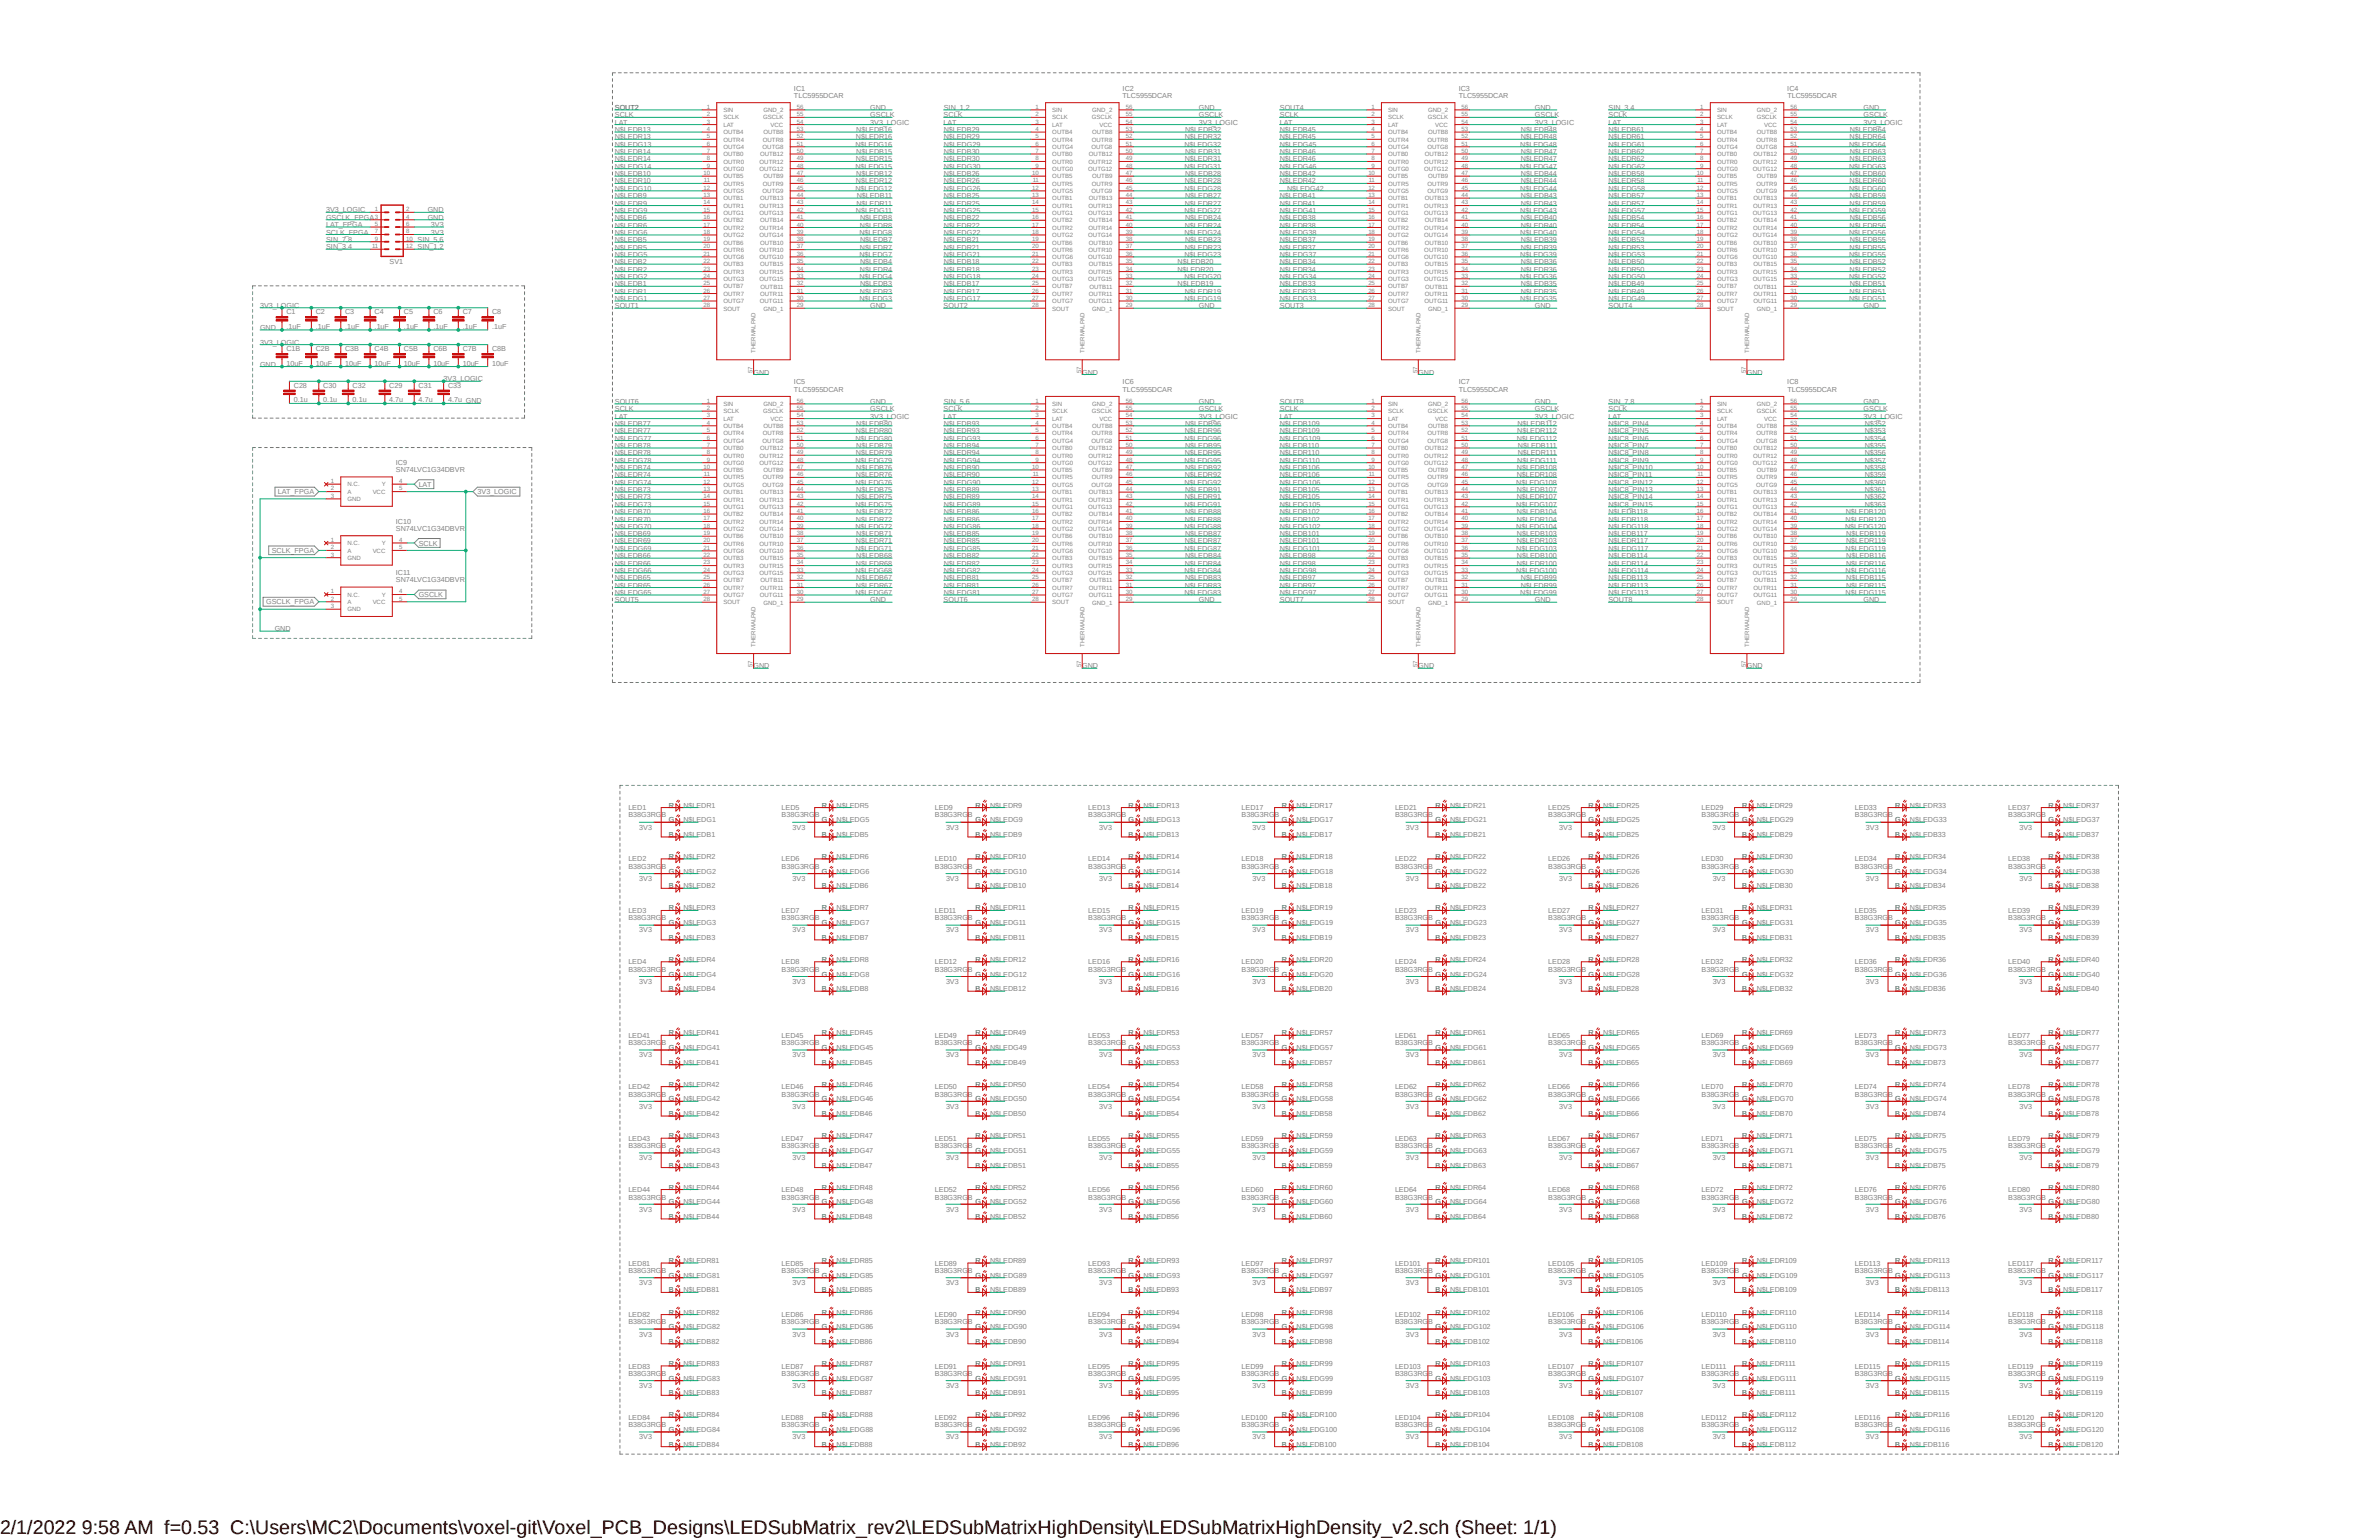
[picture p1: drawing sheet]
<svg xmlns="http://www.w3.org/2000/svg" width="432mm" height="279mm" viewBox="0 0 432 279" stroke-linecap="round" stroke-linejoin="round" font-family="sans-serif">
<defs><g id="words">
<text font-size="3.6" x="0" y="278.4">2/1/2022 9:58 AM f=0.53 C:\Users\MC2\Documents\voxel-git\Voxel_PCB_Designs\LEDSubMatrix_rev2\LEDSubMatrixHighDensity\LEDSubMatrixHighDensity_v2.sch (Sheet: 1/1)</text>
<g font-size="1.3" fill="#808080">
<text x="144.1" y="17.7">TLC5955DCAR</text>
<text x="144.1" y="16.4">IC1</text>
<text x="203.8" y="17.7">TLC5955DCAR</text>
<text x="203.8" y="16.4">IC2</text>
<text x="264.8" y="16.4">IC3</text>
<text x="264.8" y="17.7">TLC5955DCAR</text>
<text x="324.4" y="16.4">IC4</text>
<text x="324.4" y="17.7">TLC5955DCAR</text>
<text x="111.6" y="21.3">SCLK</text>
<text x="111.6" y="22.6">LAT</text>
<text x="111.6" y="24">N$LEDB13</text>
<text x="111.6" y="19.9">SOUT2</text>
<text x="155.4" y="24">N$LEDB16</text>
<text x="157.9" y="19.9">GND</text>
<text x="157.9" y="21.3">GSCLK</text>
<text x="157.9" y="22.6">3V3_LOGIC</text>
<text x="171.3" y="22.6">LAT</text>
<text x="171.3" y="21.3">SCLK</text>
<text x="171.3" y="24">N$LEDB29</text>
<text x="171.3" y="19.9">SIN_1,2</text>
<text x="215.1" y="24">N$LEDB32</text>
<text x="217.6" y="21.3">GSCLK</text>
<text x="217.6" y="22.6">3V3_LOGIC</text>
<text x="217.6" y="19.9">GND</text>
<text x="232.3" y="24">N$LEDB45</text>
<text x="232.3" y="19.9">SOUT4</text>
<text x="232.3" y="21.3">SCLK</text>
<text x="232.3" y="22.6">LAT</text>
<text x="276.1" y="24">N$LEDB48</text>
<text x="278.6" y="19.9">GND</text>
<text x="278.6" y="21.3">GSCLK</text>
<text x="278.6" y="22.6">3V3_LOGIC</text>
<text x="291.9" y="24">N$LEDB61</text>
<text x="291.9" y="19.9">SIN_3,4</text>
<text x="291.9" y="21.3">SCLK</text>
<text x="291.9" y="22.6">LAT</text>
<text x="335.8" y="24">N$LEDB64</text>
<text x="338.2" y="19.9">GND</text>
<text x="338.3" y="21.3">GSCLK</text>
<text x="338.3" y="22.6">3V3_LOGIC</text>
<text x="111.6" y="26.6">N$LEDG13</text>
<text x="111.6" y="25.3">N$LEDR13</text>
<text x="111.6" y="29.3">N$LEDR14</text>
<text x="111.6" y="27.9">N$LEDB14</text>
<text x="155.3" y="26.6">N$LEDG16</text>
<text x="155.4" y="25.3">N$LEDR16</text>
<text x="155.4" y="29.3">N$LEDR15</text>
<text x="155.4" y="27.9">N$LEDB15</text>
<text x="171.3" y="26.6">N$LEDG29</text>
<text x="171.3" y="25.3">N$LEDR29</text>
<text x="171.3" y="29.3">N$LEDR30</text>
<text x="171.3" y="27.9">N$LEDB30</text>
<text x="215" y="26.6">N$LEDG32</text>
<text x="215.1" y="25.3">N$LEDR32</text>
<text x="215.1" y="29.3">N$LEDR31</text>
<text x="215.1" y="27.9">N$LEDB31</text>
<text x="232.3" y="26.6">N$LEDG45</text>
<text x="232.3" y="25.3">N$LEDR45</text>
<text x="232.3" y="29.3">N$LEDR46</text>
<text x="232.3" y="27.9">N$LEDB46</text>
<text x="275.9" y="26.6">N$LEDG48</text>
<text x="276" y="25.3">N$LEDR48</text>
<text x="276" y="29.3">N$LEDR47</text>
<text x="276.1" y="27.9">N$LEDB47</text>
<text x="291.9" y="26.6">N$LEDG61</text>
<text x="291.9" y="25.3">N$LEDR61</text>
<text x="291.9" y="29.3">N$LEDR62</text>
<text x="291.9" y="27.9">N$LEDB62</text>
<text x="335.6" y="26.6">N$LEDG64</text>
<text x="335.7" y="25.3">N$LEDR64</text>
<text x="335.7" y="29.3">N$LEDR63</text>
<text x="335.8" y="27.9">N$LEDB63</text>
<text x="111.6" y="30.6">N$LEDG14</text>
<text x="111.6" y="32">N$LEDB10</text>
<text x="111.6" y="33.3">N$LEDR10</text>
<text x="111.6" y="34.6">N$LEDG10</text>
<text x="111.6" y="35.9">N$LEDB9</text>
<text x="155.3" y="30.6">N$LEDG15</text>
<text x="155.3" y="34.6">N$LEDG12</text>
<text x="155.4" y="33.3">N$LEDR12</text>
<text x="155.4" y="32">N$LEDB12</text>
<text x="155.5" y="35.9">N$LEDB11</text>
<text x="171.3" y="30.6">N$LEDG30</text>
<text x="171.3" y="32">N$LEDB26</text>
<text x="171.3" y="33.3">N$LEDR26</text>
<text x="171.3" y="34.6">N$LEDG26</text>
<text x="171.3" y="35.9">N$LEDB25</text>
<text x="215" y="30.6">N$LEDG31</text>
<text x="215" y="34.6">N$LEDG28</text>
<text x="215.1" y="33.3">N$LEDR28</text>
<text x="215.1" y="32">N$LEDB28</text>
<text x="215.1" y="35.9">N$LEDB27</text>
<text x="232.3" y="30.6">N$LEDG46</text>
<text x="232.3" y="32">N$LEDB42</text>
<text x="232.3" y="33.3">N$LEDR42</text>
<text x="232.3" y="35.9">N$LEDB41</text>
<text x="233.6" y="34.6">N$LEDG42</text>
<text x="275.9" y="30.6">N$LEDG47</text>
<text x="275.9" y="34.6">N$LEDG44</text>
<text x="276" y="33.3">N$LEDR44</text>
<text x="276.1" y="32">N$LEDB44</text>
<text x="276.1" y="35.9">N$LEDB43</text>
<text x="291.9" y="30.6">N$LEDG62</text>
<text x="291.9" y="32">N$LEDB58</text>
<text x="291.9" y="33.3">N$LEDR58</text>
<text x="291.9" y="34.6">N$LEDG58</text>
<text x="291.9" y="35.9">N$LEDB57</text>
<text x="335.6" y="30.6">N$LEDG63</text>
<text x="335.6" y="34.6">N$LEDG60</text>
<text x="335.7" y="33.3">N$LEDR60</text>
<text x="335.8" y="32">N$LEDB60</text>
<text x="335.8" y="35.9">N$LEDB59</text>
<text x="59.2" y="38.5">3V3_LOGIC</text>
<text x="59.2" y="39.9">GSCLK_FPGA</text>
<text x="59.2" y="41.2">LAT_FPGA</text>
<text x="77.6" y="38.5">GND</text>
<text x="77.6" y="39.9">GND</text>
<text x="78.2" y="41.2">3V3</text>
<text x="111.6" y="37.3">N$LEDR9</text>
<text x="111.6" y="38.6">N$LEDG9</text>
<text x="111.6" y="40">N$LEDB6</text>
<text x="111.6" y="41.3">N$LEDR6</text>
<text x="155.4" y="38.6">N$LEDG11</text>
<text x="155.5" y="37.3">N$LEDR11</text>
<text x="156.1" y="41.3">N$LEDR8</text>
<text x="156.1" y="40">N$LEDB8</text>
<text x="171.3" y="37.3">N$LEDR25</text>
<text x="171.3" y="38.6">N$LEDG25</text>
<text x="171.3" y="40">N$LEDB22</text>
<text x="171.3" y="41.3">N$LEDR22</text>
<text x="215" y="38.6">N$LEDG27</text>
<text x="215.1" y="37.3">N$LEDR27</text>
<text x="215.1" y="41.3">N$LEDR24</text>
<text x="215.1" y="40">N$LEDB24</text>
<text x="232.3" y="37.3">N$LEDR41</text>
<text x="232.3" y="38.6">N$LEDG41</text>
<text x="232.3" y="40">N$LEDB38</text>
<text x="232.3" y="41.3">N$LEDR38</text>
<text x="275.9" y="38.6">N$LEDG43</text>
<text x="276" y="37.3">N$LEDR43</text>
<text x="276" y="41.3">N$LEDR40</text>
<text x="276.1" y="40">N$LEDB40</text>
<text x="291.9" y="37.3">N$LEDR57</text>
<text x="291.9" y="38.6">N$LEDG57</text>
<text x="291.9" y="40">N$LEDB54</text>
<text x="291.9" y="41.3">N$LEDR54</text>
<text x="335.6" y="38.6">N$LEDG59</text>
<text x="335.7" y="37.3">N$LEDR59</text>
<text x="335.7" y="41.3">N$LEDR56</text>
<text x="335.8" y="40">N$LEDB56</text>
<text x="59.2" y="45.2">SIN_3,4</text>
<text x="59.2" y="43.9">SIN_7,8</text>
<text x="59.2" y="42.5">SCLK_FPGA</text>
<text x="70.7" y="47.8">SV1</text>
<text x="75.8" y="45.2">SIN_1,2</text>
<text x="75.8" y="43.9">SIN_5,6</text>
<text x="78.2" y="42.5">3V3</text>
<text x="111.6" y="42.6">N$LEDG6</text>
<text x="111.6" y="43.9">N$LEDB5</text>
<text x="111.6" y="45.3">N$LEDR5</text>
<text x="111.6" y="46.6">N$LEDG5</text>
<text x="111.6" y="48">N$LEDB2</text>
<text x="156" y="42.6">N$LEDG8</text>
<text x="156" y="46.6">N$LEDG7</text>
<text x="156.1" y="45.3">N$LEDR7</text>
<text x="156.1" y="43.9">N$LEDB7</text>
<text x="156.1" y="48">N$LEDB4</text>
<text x="171.3" y="42.6">N$LEDG22</text>
<text x="171.3" y="43.9">N$LEDB21</text>
<text x="171.3" y="45.3">N$LEDR21</text>
<text x="171.3" y="46.6">N$LEDG21</text>
<text x="171.3" y="48">N$LEDB18</text>
<text x="213.7" y="48">N$LEDB20</text>
<text x="215" y="42.6">N$LEDG24</text>
<text x="215" y="46.6">N$LEDG23</text>
<text x="215.1" y="45.3">N$LEDR23</text>
<text x="215.1" y="43.9">N$LEDB23</text>
<text x="232.3" y="42.6">N$LEDG38</text>
<text x="232.3" y="43.9">N$LEDB37</text>
<text x="232.3" y="45.3">N$LEDR37</text>
<text x="232.3" y="46.6">N$LEDG37</text>
<text x="232.3" y="48">N$LEDB34</text>
<text x="275.9" y="42.6">N$LEDG40</text>
<text x="275.9" y="46.6">N$LEDG39</text>
<text x="276" y="45.3">N$LEDR39</text>
<text x="276.1" y="43.9">N$LEDB39</text>
<text x="276.1" y="48">N$LEDB36</text>
<text x="291.9" y="42.6">N$LEDG54</text>
<text x="291.9" y="43.9">N$LEDB53</text>
<text x="291.9" y="45.3">N$LEDR53</text>
<text x="291.9" y="46.6">N$LEDG53</text>
<text x="291.9" y="48">N$LEDB50</text>
<text x="335.6" y="42.6">N$LEDG56</text>
<text x="335.6" y="46.6">N$LEDG55</text>
<text x="335.7" y="45.3">N$LEDR55</text>
<text x="335.8" y="43.9">N$LEDB55</text>
<text x="335.8" y="48">N$LEDB52</text>
<text x="111.6" y="49.3">N$LEDR2</text>
<text x="111.6" y="50.6">N$LEDG2</text>
<text x="111.6" y="51.9">N$LEDB1</text>
<text x="111.6" y="53.3">N$LEDR1</text>
<text x="156" y="50.6">N$LEDG4</text>
<text x="156.1" y="49.3">N$LEDR4</text>
<text x="156.1" y="53.3">N$LEDR3</text>
<text x="156.1" y="51.9">N$LEDB3</text>
<text x="171.3" y="49.3">N$LEDR18</text>
<text x="171.3" y="50.6">N$LEDG18</text>
<text x="171.3" y="51.9">N$LEDB17</text>
<text x="171.3" y="53.3">N$LEDR17</text>
<text x="213.7" y="49.3">N$LEDR20</text>
<text x="213.7" y="51.9">N$LEDB19</text>
<text x="215" y="50.6">N$LEDG20</text>
<text x="215.1" y="53.3">N$LEDR19</text>
<text x="232.3" y="49.3">N$LEDR34</text>
<text x="232.3" y="50.6">N$LEDG34</text>
<text x="232.3" y="51.9">N$LEDB33</text>
<text x="232.3" y="53.3">N$LEDR33</text>
<text x="275.9" y="50.6">N$LEDG36</text>
<text x="276" y="49.3">N$LEDR36</text>
<text x="276" y="53.3">N$LEDR35</text>
<text x="276.1" y="51.9">N$LEDB35</text>
<text x="291.9" y="49.3">N$LEDR50</text>
<text x="291.9" y="50.6">N$LEDG50</text>
<text x="291.9" y="51.9">N$LEDB49</text>
<text x="291.9" y="53.3">N$LEDR49</text>
<text x="335.6" y="50.6">N$LEDG52</text>
<text x="335.7" y="49.3">N$LEDR52</text>
<text x="335.7" y="53.3">N$LEDR51</text>
<text x="335.8" y="51.9">N$LEDB51</text>
<text x="47.2" y="59.9">GND</text>
<text x="47.2" y="55.8">3V3_LOGIC</text>
<text x="52" y="59.6">.1uF</text>
<text x="52" y="57">C1</text>
<text x="57.3" y="59.6">.1uF</text>
<text x="57.3" y="57">C2</text>
<text x="62.6" y="59.6">.1uF</text>
<text x="62.6" y="57">C3</text>
<text x="68" y="59.6">.1uF</text>
<text x="68" y="57">C4</text>
<text x="73.3" y="59.6">.1uF</text>
<text x="73.3" y="57">C5</text>
<text x="78.7" y="59.6">.1uF</text>
<text x="78.7" y="57">C6</text>
<text x="84" y="59.6">.1uF</text>
<text x="84" y="57">C7</text>
<text x="89.3" y="59.6">.1uF</text>
<text x="89.3" y="57">C8</text>
<text x="111.6" y="54.6">N$LEDG1</text>
<text x="111.6" y="55.9">SOUT1</text>
<text x="156" y="54.6">N$LEDG3</text>
<text x="157.9" y="55.9">GND</text>
<text x="171.3" y="55.9">SOUT2</text>
<text x="171.3" y="54.6">N$LEDG17</text>
<text x="215" y="54.6">N$LEDG19</text>
<text x="217.6" y="55.9">GND</text>
<text x="232.3" y="55.9">SOUT3</text>
<text x="232.3" y="54.6">N$LEDG33</text>
<text x="275.9" y="54.6">N$LEDG35</text>
<text x="278.6" y="55.9">GND</text>
<text x="291.9" y="54.6">N$LEDG49</text>
<text x="291.9" y="55.9">SOUT4</text>
<text x="335.6" y="54.6">N$LEDG51</text>
<text x="338.2" y="55.9">GND</text>
<text x="47.2" y="62.5">3V3_LOGIC</text>
<text x="52" y="63.7">C1B</text>
<text x="57.3" y="63.7">C2B</text>
<text x="62.6" y="63.7">C3B</text>
<text x="68" y="63.7">C4B</text>
<text x="73.3" y="63.7">C5B</text>
<text x="78.7" y="63.7">C6B</text>
<text x="84" y="63.7">C7B</text>
<text x="89.3" y="63.7">C8B</text>
<text x="47.2" y="66.5">GND</text>
<text x="52" y="66.3">10uF</text>
<text x="53.3" y="70.3">C28</text>
<text x="57.3" y="66.3">10uF</text>
<text x="58.7" y="70.3">C30</text>
<text x="62.6" y="66.3">10uF</text>
<text x="64" y="70.3">C32</text>
<text x="68" y="66.3">10uF</text>
<text x="70.7" y="70.3">C29</text>
<text x="73.3" y="66.3">10uF</text>
<text x="76" y="70.3">C31</text>
<text x="78.7" y="66.3">10uF</text>
<text x="80.5" y="69.2">3V3_LOGIC</text>
<text x="81.3" y="70.3">C33</text>
<text x="84" y="66.3">10uF</text>
<text x="89.3" y="66.3">10uF</text>
<text x="136.8" y="67.9">GND</text>
<text x="144.1" y="71.1">TLC5955DCAR</text>
<text x="144.1" y="69.7">IC5</text>
<text x="196.4" y="67.9">GND</text>
<text x="203.8" y="71.1">TLC5955DCAR</text>
<text x="203.8" y="69.7">IC6</text>
<text x="257.4" y="67.9">GND</text>
<text x="264.8" y="69.7">IC7</text>
<text x="264.8" y="71.1">TLC5955DCAR</text>
<text x="317.1" y="67.9">GND</text>
<text x="324.4" y="69.7">IC8</text>
<text x="324.4" y="71.1">TLC5955DCAR</text>
<text x="53.3" y="73">0.1u</text>
<text x="70.7" y="73">4.7u</text>
<text x="84.5" y="73.2">GND</text>
<text x="111.6" y="74.6">SCLK</text>
<text x="111.6" y="75.9">LAT</text>
<text x="111.6" y="77.3">N$LEDB77</text>
<text x="111.6" y="73.3">SOUT6</text>
<text x="155.4" y="77.3">N$LEDB80</text>
<text x="157.9" y="73.3">GND</text>
<text x="157.9" y="74.6">GSCLK</text>
<text x="157.9" y="75.9">3V3_LOGIC</text>
<text x="171.3" y="75.9">LAT</text>
<text x="171.3" y="74.6">SCLK</text>
<text x="171.3" y="77.3">N$LEDB93</text>
<text x="171.3" y="73.3">SIN_5,6</text>
<text x="215.1" y="77.3">N$LEDB96</text>
<text x="217.6" y="74.6">GSCLK</text>
<text x="217.6" y="73.3">GND</text>
<text x="217.6" y="75.9">3V3_LOGIC</text>
<text x="232.3" y="77.3">N$LEDB109</text>
<text x="232.3" y="73.3">SOUT8</text>
<text x="232.3" y="74.6">SCLK</text>
<text x="232.3" y="75.9">LAT</text>
<text x="275.4" y="77.3">N$LEDB112</text>
<text x="278.6" y="73.3">GND</text>
<text x="278.6" y="75.9">3V3_LOGIC</text>
<text x="278.6" y="74.6">GSCLK</text>
<text x="291.9" y="77.3">N$IC8_PIN4</text>
<text x="291.9" y="73.3">SIN_7,8</text>
<text x="291.9" y="74.6">SCLK</text>
<text x="291.9" y="75.9">LAT</text>
<text x="338.2" y="73.3">GND</text>
<text x="338.2" y="75.9">3V3_LOGIC</text>
<text x="338.3" y="74.6">GSCLK</text>
<text x="338.5" y="77.3">N$352</text>
<text x="111.6" y="79.9">N$LEDG77</text>
<text x="111.6" y="78.6">N$LEDR77</text>
<text x="111.6" y="83.9">N$LEDG78</text>
<text x="111.6" y="82.6">N$LEDR78</text>
<text x="111.6" y="81.3">N$LEDB78</text>
<text x="155.3" y="79.9">N$LEDG80</text>
<text x="155.3" y="83.9">N$LEDG79</text>
<text x="155.4" y="78.6">N$LEDR80</text>
<text x="155.4" y="82.6">N$LEDR79</text>
<text x="155.4" y="81.3">N$LEDB79</text>
<text x="171.3" y="79.9">N$LEDG93</text>
<text x="171.3" y="78.6">N$LEDR93</text>
<text x="171.3" y="83.9">N$LEDG94</text>
<text x="171.3" y="82.6">N$LEDR94</text>
<text x="171.3" y="81.3">N$LEDB94</text>
<text x="215" y="79.9">N$LEDG96</text>
<text x="215" y="83.9">N$LEDG95</text>
<text x="215.1" y="78.6">N$LEDR96</text>
<text x="215.1" y="82.6">N$LEDR95</text>
<text x="215.1" y="81.3">N$LEDB95</text>
<text x="232.3" y="79.9">N$LEDG109</text>
<text x="232.3" y="78.6">N$LEDR109</text>
<text x="232.3" y="83.9">N$LEDG110</text>
<text x="232.3" y="82.6">N$LEDR110</text>
<text x="232.3" y="81.3">N$LEDB110</text>
<text x="275.3" y="79.9">N$LEDG112</text>
<text x="275.4" y="78.6">N$LEDR112</text>
<text x="275.4" y="83.9">N$LEDG111</text>
<text x="275.5" y="82.6">N$LEDR111</text>
<text x="275.5" y="81.3">N$LEDB111</text>
<text x="291.9" y="78.6">N$IC8_PIN5</text>
<text x="291.9" y="79.9">N$IC8_PIN6</text>
<text x="291.9" y="81.3">N$IC8_PIN7</text>
<text x="291.9" y="82.6">N$IC8_PIN8</text>
<text x="291.9" y="83.9">N$IC8_PIN9</text>
<text x="338.5" y="78.6">N$353</text>
<text x="338.5" y="79.9">N$354</text>
<text x="338.5" y="81.3">N$355</text>
<text x="338.5" y="82.6">N$356</text>
<text x="338.5" y="83.9">N$357</text>
<text x="50.4" y="89.7">LAT_FPGA</text>
<text x="71.8" y="85.6">SN74LVC1G34DBVR</text>
<text x="71.8" y="84.3">IC9</text>
<text x="76" y="88.3">LAT</text>
<text x="86.7" y="89.7">3V3_LOGIC</text>
<text x="111.6" y="85.3">N$LEDB74</text>
<text x="111.6" y="86.6">N$LEDR74</text>
<text x="111.6" y="87.9">N$LEDG74</text>
<text x="111.6" y="89.3">N$LEDB73</text>
<text x="155.3" y="87.9">N$LEDG76</text>
<text x="155.4" y="86.6">N$LEDR76</text>
<text x="155.4" y="85.3">N$LEDB76</text>
<text x="155.4" y="89.3">N$LEDB75</text>
<text x="171.3" y="85.3">N$LEDB90</text>
<text x="171.3" y="86.6">N$LEDR90</text>
<text x="171.3" y="87.9">N$LEDG90</text>
<text x="171.3" y="89.3">N$LEDB89</text>
<text x="215" y="87.9">N$LEDG92</text>
<text x="215.1" y="86.6">N$LEDR92</text>
<text x="215.1" y="85.3">N$LEDB92</text>
<text x="215.1" y="89.3">N$LEDB91</text>
<text x="232.3" y="85.3">N$LEDB106</text>
<text x="232.3" y="86.6">N$LEDR106</text>
<text x="232.3" y="87.9">N$LEDG106</text>
<text x="232.3" y="89.3">N$LEDB105</text>
<text x="275.2" y="87.9">N$LEDG108</text>
<text x="275.3" y="86.6">N$LEDR108</text>
<text x="275.3" y="85.3">N$LEDB108</text>
<text x="275.3" y="89.3">N$LEDB107</text>
<text x="291.9" y="85.3">N$IC8_PIN10</text>
<text x="291.9" y="86.6">N$IC8_PIN11</text>
<text x="291.9" y="87.9">N$IC8_PIN12</text>
<text x="291.9" y="89.3">N$IC8_PIN13</text>
<text x="338.5" y="85.3">N$358</text>
<text x="338.5" y="86.6">N$359</text>
<text x="338.5" y="87.9">N$360</text>
<text x="338.5" y="89.3">N$361</text>
<text x="71.8" y="95">IC10</text>
<text x="111.6" y="90.6">N$LEDR73</text>
<text x="111.6" y="91.9">N$LEDG73</text>
<text x="111.6" y="93.3">N$LEDB70</text>
<text x="111.6" y="94.6">N$LEDR70</text>
<text x="111.6" y="95.9">N$LEDG70</text>
<text x="155.3" y="91.9">N$LEDG75</text>
<text x="155.3" y="95.9">N$LEDG72</text>
<text x="155.4" y="90.6">N$LEDR75</text>
<text x="155.4" y="94.6">N$LEDR72</text>
<text x="155.4" y="93.3">N$LEDB72</text>
<text x="171.3" y="90.6">N$LEDR89</text>
<text x="171.3" y="91.9">N$LEDG89</text>
<text x="171.3" y="93.3">N$LEDB86</text>
<text x="171.3" y="94.6">N$LEDR86</text>
<text x="171.3" y="95.9">N$LEDG86</text>
<text x="215" y="91.9">N$LEDG91</text>
<text x="215" y="95.9">N$LEDG88</text>
<text x="215.1" y="90.6">N$LEDR91</text>
<text x="215.1" y="94.6">N$LEDR88</text>
<text x="215.1" y="93.3">N$LEDB88</text>
<text x="232.3" y="90.6">N$LEDR105</text>
<text x="232.3" y="91.9">N$LEDG105</text>
<text x="232.3" y="93.3">N$LEDB102</text>
<text x="232.3" y="94.6">N$LEDR102</text>
<text x="232.3" y="95.9">N$LEDG102</text>
<text x="275.2" y="91.9">N$LEDG107</text>
<text x="275.2" y="95.9">N$LEDG104</text>
<text x="275.3" y="90.6">N$LEDR107</text>
<text x="275.3" y="94.6">N$LEDR104</text>
<text x="275.3" y="93.3">N$LEDB104</text>
<text x="291.9" y="90.6">N$IC8_PIN14</text>
<text x="291.9" y="91.9">N$IC8_PIN15</text>
<text x="291.9" y="93.3">N$LEDB118</text>
<text x="291.9" y="94.6">N$LEDR118</text>
<text x="291.9" y="95.9">N$LEDG118</text>
<text x="334.9" y="95.9">N$LEDG120</text>
<text x="335" y="94.6">N$LEDR120</text>
<text x="335" y="93.3">N$LEDB120</text>
<text x="338.5" y="90.6">N$362</text>
<text x="338.5" y="91.9">N$363</text>
<text x="49.3" y="100.3">SCLK_FPGA</text>
<text x="71.8" y="96.3">SN74LVC1G34DBVR</text>
<text x="76" y="99">SCLK</text>
<text x="111.6" y="97.3">N$LEDB69</text>
<text x="111.6" y="98.6">N$LEDR69</text>
<text x="111.6" y="100">N$LEDG69</text>
<text x="111.6" y="101.3">N$LEDB66</text>
<text x="155.3" y="100">N$LEDG71</text>
<text x="155.4" y="98.6">N$LEDR71</text>
<text x="155.4" y="97.3">N$LEDB71</text>
<text x="155.4" y="101.3">N$LEDB68</text>
<text x="171.3" y="97.3">N$LEDB85</text>
<text x="171.3" y="98.6">N$LEDR85</text>
<text x="171.3" y="100">N$LEDG85</text>
<text x="171.3" y="101.3">N$LEDB82</text>
<text x="215" y="100">N$LEDG87</text>
<text x="215.1" y="98.6">N$LEDR87</text>
<text x="215.1" y="97.3">N$LEDB87</text>
<text x="215.1" y="101.3">N$LEDB84</text>
<text x="232.3" y="97.3">N$LEDB101</text>
<text x="232.3" y="98.6">N$LEDR101</text>
<text x="232.3" y="100">N$LEDG101</text>
<text x="232.3" y="101.3">N$LEDB98</text>
<text x="275.2" y="100">N$LEDG103</text>
<text x="275.3" y="98.6">N$LEDR103</text>
<text x="275.3" y="97.3">N$LEDB103</text>
<text x="275.3" y="101.3">N$LEDB100</text>
<text x="291.9" y="97.3">N$LEDB117</text>
<text x="291.9" y="98.6">N$LEDR117</text>
<text x="291.9" y="100">N$LEDG117</text>
<text x="291.9" y="101.3">N$LEDB114</text>
<text x="335" y="100">N$LEDG119</text>
<text x="335.1" y="98.6">N$LEDR119</text>
<text x="335.1" y="97.3">N$LEDB119</text>
<text x="335.1" y="101.3">N$LEDB116</text>
<text x="71.8" y="105.7">SN74LVC1G34DBVR</text>
<text x="71.8" y="104.3">IC11</text>
<text x="111.6" y="102.6">N$LEDR66</text>
<text x="111.6" y="103.9">N$LEDG66</text>
<text x="111.6" y="105.3">N$LEDB65</text>
<text x="111.6" y="106.6">N$LEDR65</text>
<text x="111.6" y="108">N$LEDG65</text>
<text x="155.3" y="103.9">N$LEDG68</text>
<text x="155.3" y="108">N$LEDG67</text>
<text x="155.4" y="102.6">N$LEDR68</text>
<text x="155.4" y="106.6">N$LEDR67</text>
<text x="155.4" y="105.3">N$LEDB67</text>
<text x="171.3" y="102.6">N$LEDR82</text>
<text x="171.3" y="103.9">N$LEDG82</text>
<text x="171.3" y="105.3">N$LEDB81</text>
<text x="171.3" y="106.6">N$LEDR81</text>
<text x="171.3" y="108">N$LEDG81</text>
<text x="215" y="103.9">N$LEDG84</text>
<text x="215" y="108">N$LEDG83</text>
<text x="215.1" y="102.6">N$LEDR84</text>
<text x="215.1" y="106.6">N$LEDR83</text>
<text x="215.1" y="105.3">N$LEDB83</text>
<text x="232.3" y="102.6">N$LEDR98</text>
<text x="232.3" y="103.9">N$LEDG98</text>
<text x="232.3" y="105.3">N$LEDB97</text>
<text x="232.3" y="106.6">N$LEDR97</text>
<text x="232.3" y="108">N$LEDG97</text>
<text x="275.2" y="103.9">N$LEDG100</text>
<text x="275.3" y="102.6">N$LEDR100</text>
<text x="275.9" y="108">N$LEDG99</text>
<text x="276" y="106.6">N$LEDR99</text>
<text x="276.1" y="105.3">N$LEDB99</text>
<text x="291.9" y="102.6">N$LEDR114</text>
<text x="291.9" y="103.9">N$LEDG114</text>
<text x="291.9" y="105.3">N$LEDB113</text>
<text x="291.9" y="106.6">N$LEDR113</text>
<text x="291.9" y="108">N$LEDG113</text>
<text x="335" y="103.9">N$LEDG116</text>
<text x="335" y="108">N$LEDG115</text>
<text x="335.1" y="102.6">N$LEDR116</text>
<text x="335.1" y="106.6">N$LEDR115</text>
<text x="335.1" y="105.3">N$LEDB115</text>
<text x="48.3" y="109.6">GSCLK_FPGA</text>
<text x="76" y="108.3">GSCLK</text>
<text x="111.6" y="109.3">SOUT5</text>
<text x="157.9" y="109.3">GND</text>
<text x="171.3" y="109.3">SOUT6</text>
<text x="217.6" y="109.3">GND</text>
<text x="232.3" y="109.3">SOUT7</text>
<text x="278.6" y="109.3">GND</text>
<text x="291.9" y="109.3">SOUT8</text>
<text x="338.2" y="109.3">GND</text>
<text x="49.9" y="114.5">GND</text>
<text x="136.8" y="121.2">GND</text>
<text x="196.4" y="121.2">GND</text>
<text x="257.4" y="121.2">GND</text>
<text x="317.1" y="121.2">GND</text>
<text x="114" y="148.3">B38G3RGB</text>
<text x="114" y="147">LED1</text>
<text x="121.4" y="146.5">R</text>
<text x="121.4" y="149.2">G</text>
<text x="124" y="146.5">N$LEDR1</text>
<text x="124" y="149.2">N$LEDG1</text>
<text x="141.9" y="148.3">B38G3RGB</text>
<text x="141.9" y="147">LED5</text>
<text x="149.2" y="146.5">R</text>
<text x="149.2" y="149.2">G</text>
<text x="151.9" y="146.5">N$LEDR5</text>
<text x="151.9" y="149.2">N$LEDG5</text>
<text x="169.7" y="148.3">B38G3RGB</text>
<text x="169.7" y="147">LED9</text>
<text x="177" y="146.5">R</text>
<text x="177" y="149.2">G</text>
<text x="179.7" y="146.5">N$LEDR9</text>
<text x="179.7" y="149.2">N$LEDG9</text>
<text x="197.5" y="148.3">B38G3RGB</text>
<text x="197.5" y="147">LED13</text>
<text x="204.9" y="146.5">R</text>
<text x="204.9" y="149.2">G</text>
<text x="207.5" y="149.2">N$LEDG13</text>
<text x="207.5" y="146.5">N$LEDR13</text>
<text x="225.3" y="148.3">B38G3RGB</text>
<text x="225.3" y="147">LED17</text>
<text x="232.7" y="146.5">R</text>
<text x="232.7" y="149.2">G</text>
<text x="235.3" y="146.5">N$LEDR17</text>
<text x="235.3" y="149.2">N$LEDG17</text>
<text x="253.2" y="148.3">B38G3RGB</text>
<text x="253.2" y="147">LED21</text>
<text x="260.5" y="146.5">R</text>
<text x="260.5" y="149.2">G</text>
<text x="263.2" y="146.5">N$LEDR21</text>
<text x="263.2" y="149.2">N$LEDG21</text>
<text x="281" y="148.3">B38G3RGB</text>
<text x="281" y="147">LED25</text>
<text x="288.3" y="146.5">R</text>
<text x="288.3" y="149.2">G</text>
<text x="291" y="146.5">N$LEDR25</text>
<text x="291" y="149.2">N$LEDG25</text>
<text x="308.8" y="148.3">B38G3RGB</text>
<text x="308.8" y="147">LED29</text>
<text x="316.2" y="146.5">R</text>
<text x="316.2" y="149.2">G</text>
<text x="318.9" y="149.2">N$LEDG29</text>
<text x="318.9" y="146.5">N$LEDR29</text>
<text x="336.7" y="148.3">B38G3RGB</text>
<text x="336.7" y="147">LED33</text>
<text x="344" y="146.5">R</text>
<text x="344" y="149.2">G</text>
<text x="346.7" y="146.5">N$LEDR33</text>
<text x="346.7" y="149.2">N$LEDG33</text>
<text x="364.5" y="148.3">B38G3RGB</text>
<text x="364.5" y="147">LED37</text>
<text x="371.8" y="146.5">R</text>
<text x="371.8" y="149.2">G</text>
<text x="374.5" y="146.5">N$LEDR37</text>
<text x="374.5" y="149.2">N$LEDG37</text>
<text x="116" y="150.5">3V3</text>
<text x="121.4" y="151.9">B</text>
<text x="121.4" y="155.8">R</text>
<text x="124" y="155.8">N$LEDR2</text>
<text x="124" y="151.9">N$LEDB1</text>
<text x="143.9" y="150.5">3V3</text>
<text x="149.2" y="151.9">B</text>
<text x="149.2" y="155.8">R</text>
<text x="151.9" y="155.8">N$LEDR6</text>
<text x="151.9" y="151.9">N$LEDB5</text>
<text x="171.7" y="150.5">3V3</text>
<text x="177" y="151.9">B</text>
<text x="177" y="155.8">R</text>
<text x="179.7" y="155.8">N$LEDR10</text>
<text x="179.7" y="151.9">N$LEDB9</text>
<text x="199.5" y="150.5">3V3</text>
<text x="204.9" y="151.9">B</text>
<text x="204.9" y="155.8">R</text>
<text x="207.5" y="151.9">N$LEDB13</text>
<text x="207.5" y="155.8">N$LEDR14</text>
<text x="227.3" y="150.5">3V3</text>
<text x="232.7" y="155.8">R</text>
<text x="232.7" y="151.9">B</text>
<text x="235.3" y="155.8">N$LEDR18</text>
<text x="235.3" y="151.9">N$LEDB17</text>
<text x="255.2" y="150.5">3V3</text>
<text x="260.5" y="151.9">B</text>
<text x="260.5" y="155.8">R</text>
<text x="263.2" y="155.8">N$LEDR22</text>
<text x="263.2" y="151.9">N$LEDB21</text>
<text x="283" y="150.5">3V3</text>
<text x="288.3" y="151.9">B</text>
<text x="288.3" y="155.8">R</text>
<text x="291" y="155.8">N$LEDR26</text>
<text x="291" y="151.9">N$LEDB25</text>
<text x="310.9" y="150.5">3V3</text>
<text x="316.2" y="151.9">B</text>
<text x="316.2" y="155.8">R</text>
<text x="318.9" y="151.9">N$LEDB29</text>
<text x="318.9" y="155.8">N$LEDR30</text>
<text x="338.7" y="150.5">3V3</text>
<text x="344" y="151.9">B</text>
<text x="344" y="155.8">R</text>
<text x="346.7" y="155.8">N$LEDR34</text>
<text x="346.7" y="151.9">N$LEDB33</text>
<text x="366.5" y="150.5">3V3</text>
<text x="371.8" y="151.9">B</text>
<text x="371.8" y="155.8">R</text>
<text x="374.5" y="155.8">N$LEDR38</text>
<text x="374.5" y="151.9">N$LEDB37</text>
<text x="114" y="157.7">B38G3RGB</text>
<text x="114" y="156.3">LED2</text>
<text x="116" y="159.9">3V3</text>
<text x="121.4" y="158.5">G</text>
<text x="121.4" y="161.2">B</text>
<text x="124" y="161.2">N$LEDB2</text>
<text x="124" y="158.5">N$LEDG2</text>
<text x="141.9" y="157.7">B38G3RGB</text>
<text x="141.9" y="156.3">LED6</text>
<text x="143.9" y="159.9">3V3</text>
<text x="149.2" y="158.5">G</text>
<text x="149.2" y="161.2">B</text>
<text x="151.9" y="161.2">N$LEDB6</text>
<text x="151.9" y="158.5">N$LEDG6</text>
<text x="169.7" y="157.7">B38G3RGB</text>
<text x="169.7" y="156.3">LED10</text>
<text x="171.7" y="159.9">3V3</text>
<text x="177" y="158.5">G</text>
<text x="177" y="161.2">B</text>
<text x="179.7" y="161.2">N$LEDB10</text>
<text x="179.7" y="158.5">N$LEDG10</text>
<text x="197.5" y="157.7">B38G3RGB</text>
<text x="197.5" y="156.3">LED14</text>
<text x="199.5" y="159.9">3V3</text>
<text x="204.9" y="158.5">G</text>
<text x="204.9" y="161.2">B</text>
<text x="207.5" y="158.5">N$LEDG14</text>
<text x="207.5" y="161.2">N$LEDB14</text>
<text x="225.3" y="157.7">B38G3RGB</text>
<text x="225.3" y="156.3">LED18</text>
<text x="227.3" y="159.9">3V3</text>
<text x="232.7" y="158.5">G</text>
<text x="232.7" y="161.2">B</text>
<text x="235.3" y="161.2">N$LEDB18</text>
<text x="235.3" y="158.5">N$LEDG18</text>
<text x="253.2" y="157.7">B38G3RGB</text>
<text x="253.2" y="156.3">LED22</text>
<text x="255.2" y="159.9">3V3</text>
<text x="260.5" y="158.5">G</text>
<text x="260.5" y="161.2">B</text>
<text x="263.2" y="161.2">N$LEDB22</text>
<text x="263.2" y="158.5">N$LEDG22</text>
<text x="281" y="157.7">B38G3RGB</text>
<text x="281" y="156.3">LED26</text>
<text x="283" y="159.9">3V3</text>
<text x="288.3" y="158.5">G</text>
<text x="288.3" y="161.2">B</text>
<text x="291" y="161.2">N$LEDB26</text>
<text x="291" y="158.5">N$LEDG26</text>
<text x="308.8" y="157.7">B38G3RGB</text>
<text x="308.8" y="156.3">LED30</text>
<text x="310.9" y="159.9">3V3</text>
<text x="316.2" y="158.5">G</text>
<text x="316.2" y="161.2">B</text>
<text x="318.9" y="158.5">N$LEDG30</text>
<text x="318.9" y="161.2">N$LEDB30</text>
<text x="336.7" y="157.7">B38G3RGB</text>
<text x="336.7" y="156.3">LED34</text>
<text x="338.7" y="159.9">3V3</text>
<text x="344" y="158.5">G</text>
<text x="344" y="161.2">B</text>
<text x="346.7" y="161.2">N$LEDB34</text>
<text x="346.7" y="158.5">N$LEDG34</text>
<text x="364.5" y="157.7">B38G3RGB</text>
<text x="364.5" y="156.3">LED38</text>
<text x="366.5" y="159.9">3V3</text>
<text x="371.8" y="158.5">G</text>
<text x="371.8" y="161.2">B</text>
<text x="374.5" y="161.2">N$LEDB38</text>
<text x="374.5" y="158.5">N$LEDG38</text>
<text x="114" y="167">B38G3RGB</text>
<text x="114" y="165.7">LED3</text>
<text x="121.4" y="165.2">R</text>
<text x="121.4" y="167.9">G</text>
<text x="124" y="165.2">N$LEDR3</text>
<text x="124" y="167.9">N$LEDG3</text>
<text x="141.9" y="167">B38G3RGB</text>
<text x="141.9" y="165.7">LED7</text>
<text x="149.2" y="165.2">R</text>
<text x="149.2" y="167.9">G</text>
<text x="151.9" y="165.2">N$LEDR7</text>
<text x="151.9" y="167.9">N$LEDG7</text>
<text x="169.7" y="167">B38G3RGB</text>
<text x="169.7" y="165.7">LED11</text>
<text x="177" y="165.2">R</text>
<text x="177" y="167.9">G</text>
<text x="179.7" y="165.2">N$LEDR11</text>
<text x="179.7" y="167.9">N$LEDG11</text>
<text x="197.5" y="167">B38G3RGB</text>
<text x="197.5" y="165.7">LED15</text>
<text x="204.9" y="165.2">R</text>
<text x="204.9" y="167.9">G</text>
<text x="207.5" y="165.2">N$LEDR15</text>
<text x="207.5" y="167.9">N$LEDG15</text>
<text x="225.3" y="167">B38G3RGB</text>
<text x="225.3" y="165.7">LED19</text>
<text x="232.7" y="165.2">R</text>
<text x="232.7" y="167.9">G</text>
<text x="235.3" y="165.2">N$LEDR19</text>
<text x="235.3" y="167.9">N$LEDG19</text>
<text x="253.2" y="167">B38G3RGB</text>
<text x="253.2" y="165.7">LED23</text>
<text x="260.5" y="165.2">R</text>
<text x="260.5" y="167.9">G</text>
<text x="263.2" y="165.2">N$LEDR23</text>
<text x="263.2" y="167.9">N$LEDG23</text>
<text x="281" y="167">B38G3RGB</text>
<text x="281" y="165.7">LED27</text>
<text x="288.3" y="165.2">R</text>
<text x="288.3" y="167.9">G</text>
<text x="291" y="165.2">N$LEDR27</text>
<text x="291" y="167.9">N$LEDG27</text>
<text x="308.8" y="167">B38G3RGB</text>
<text x="308.8" y="165.7">LED31</text>
<text x="316.2" y="165.2">R</text>
<text x="316.2" y="167.9">G</text>
<text x="318.9" y="165.2">N$LEDR31</text>
<text x="318.9" y="167.9">N$LEDG31</text>
<text x="336.7" y="167">B38G3RGB</text>
<text x="336.7" y="165.7">LED35</text>
<text x="344" y="165.2">R</text>
<text x="344" y="167.9">G</text>
<text x="346.7" y="165.2">N$LEDR35</text>
<text x="346.7" y="167.9">N$LEDG35</text>
<text x="364.5" y="167">B38G3RGB</text>
<text x="364.5" y="165.7">LED39</text>
<text x="371.8" y="165.2">R</text>
<text x="371.8" y="167.9">G</text>
<text x="374.5" y="165.2">N$LEDR39</text>
<text x="374.5" y="167.9">N$LEDG39</text>
<text x="116" y="169.2">3V3</text>
<text x="121.4" y="170.5">B</text>
<text x="124" y="170.5">N$LEDB3</text>
<text x="143.9" y="169.2">3V3</text>
<text x="149.2" y="170.5">B</text>
<text x="151.9" y="170.5">N$LEDB7</text>
<text x="171.7" y="169.2">3V3</text>
<text x="177" y="170.5">B</text>
<text x="179.7" y="170.5">N$LEDB11</text>
<text x="199.5" y="169.2">3V3</text>
<text x="204.9" y="170.5">B</text>
<text x="207.5" y="170.5">N$LEDB15</text>
<text x="227.3" y="169.2">3V3</text>
<text x="232.7" y="170.5">B</text>
<text x="235.3" y="170.5">N$LEDB19</text>
<text x="255.2" y="169.2">3V3</text>
<text x="260.5" y="170.5">B</text>
<text x="263.2" y="170.5">N$LEDB23</text>
<text x="283" y="169.2">3V3</text>
<text x="288.3" y="170.5">B</text>
<text x="291" y="170.5">N$LEDB27</text>
<text x="310.9" y="169.2">3V3</text>
<text x="316.2" y="170.5">B</text>
<text x="318.9" y="170.5">N$LEDB31</text>
<text x="338.7" y="169.2">3V3</text>
<text x="344" y="170.5">B</text>
<text x="346.7" y="170.5">N$LEDB35</text>
<text x="366.5" y="169.2">3V3</text>
<text x="371.8" y="170.5">B</text>
<text x="374.5" y="170.5">N$LEDB39</text>
<text x="114" y="176.3">B38G3RGB</text>
<text x="114" y="175">LED4</text>
<text x="116" y="178.5">3V3</text>
<text x="121.4" y="174.5">R</text>
<text x="121.4" y="177.2">G</text>
<text x="121.4" y="179.8">B</text>
<text x="124" y="179.8">N$LEDB4</text>
<text x="124" y="174.5">N$LEDR4</text>
<text x="124" y="177.2">N$LEDG4</text>
<text x="141.9" y="176.3">B38G3RGB</text>
<text x="141.9" y="175">LED8</text>
<text x="143.9" y="178.5">3V3</text>
<text x="149.2" y="174.5">R</text>
<text x="149.2" y="177.2">G</text>
<text x="149.2" y="179.8">B</text>
<text x="151.9" y="179.8">N$LEDB8</text>
<text x="151.9" y="174.5">N$LEDR8</text>
<text x="151.9" y="177.2">N$LEDG8</text>
<text x="169.7" y="176.3">B38G3RGB</text>
<text x="169.7" y="175">LED12</text>
<text x="171.7" y="178.5">3V3</text>
<text x="177" y="174.5">R</text>
<text x="177" y="177.2">G</text>
<text x="177" y="179.8">B</text>
<text x="179.7" y="179.8">N$LEDB12</text>
<text x="179.7" y="174.5">N$LEDR12</text>
<text x="179.7" y="177.2">N$LEDG12</text>
<text x="197.5" y="176.3">B38G3RGB</text>
<text x="197.5" y="175">LED16</text>
<text x="199.5" y="178.5">3V3</text>
<text x="204.9" y="174.5">R</text>
<text x="204.9" y="177.2">G</text>
<text x="204.9" y="179.8">B</text>
<text x="207.5" y="179.8">N$LEDB16</text>
<text x="207.5" y="174.5">N$LEDR16</text>
<text x="207.5" y="177.2">N$LEDG16</text>
<text x="225.3" y="176.3">B38G3RGB</text>
<text x="225.3" y="175">LED20</text>
<text x="227.3" y="178.5">3V3</text>
<text x="232.7" y="174.5">R</text>
<text x="232.7" y="177.2">G</text>
<text x="232.7" y="179.8">B</text>
<text x="235.3" y="179.8">N$LEDB20</text>
<text x="235.3" y="174.5">N$LEDR20</text>
<text x="235.3" y="177.2">N$LEDG20</text>
<text x="253.2" y="176.3">B38G3RGB</text>
<text x="253.2" y="175">LED24</text>
<text x="255.2" y="178.5">3V3</text>
<text x="260.5" y="174.5">R</text>
<text x="260.5" y="177.2">G</text>
<text x="260.5" y="179.8">B</text>
<text x="263.2" y="179.8">N$LEDB24</text>
<text x="263.2" y="174.5">N$LEDR24</text>
<text x="263.2" y="177.2">N$LEDG24</text>
<text x="281" y="176.3">B38G3RGB</text>
<text x="281" y="175">LED28</text>
<text x="283" y="178.5">3V3</text>
<text x="288.3" y="174.5">R</text>
<text x="288.3" y="177.2">G</text>
<text x="288.3" y="179.8">B</text>
<text x="291" y="179.8">N$LEDB28</text>
<text x="291" y="174.5">N$LEDR28</text>
<text x="291" y="177.2">N$LEDG28</text>
<text x="308.8" y="176.3">B38G3RGB</text>
<text x="308.8" y="175">LED32</text>
<text x="310.9" y="178.5">3V3</text>
<text x="316.2" y="174.5">R</text>
<text x="316.2" y="177.2">G</text>
<text x="316.2" y="179.8">B</text>
<text x="318.9" y="179.8">N$LEDB32</text>
<text x="318.9" y="174.5">N$LEDR32</text>
<text x="318.9" y="177.2">N$LEDG32</text>
<text x="336.7" y="176.3">B38G3RGB</text>
<text x="336.7" y="175">LED36</text>
<text x="338.7" y="178.5">3V3</text>
<text x="344" y="174.5">R</text>
<text x="344" y="177.2">G</text>
<text x="344" y="179.8">B</text>
<text x="346.7" y="179.8">N$LEDB36</text>
<text x="346.7" y="174.5">N$LEDR36</text>
<text x="346.7" y="177.2">N$LEDG36</text>
<text x="364.5" y="176.3">B38G3RGB</text>
<text x="364.5" y="175">LED40</text>
<text x="366.5" y="178.5">3V3</text>
<text x="371.8" y="174.5">R</text>
<text x="371.8" y="177.2">G</text>
<text x="371.8" y="179.8">B</text>
<text x="374.5" y="179.8">N$LEDB40</text>
<text x="374.5" y="174.5">N$LEDR40</text>
<text x="374.5" y="177.2">N$LEDG40</text>
<text x="114" y="189.6">B38G3RGB</text>
<text x="114" y="188.3">LED41</text>
<text x="116" y="191.8">3V3</text>
<text x="121.4" y="187.8">R</text>
<text x="121.4" y="190.5">G</text>
<text x="124" y="187.8">N$LEDR41</text>
<text x="124" y="190.5">N$LEDG41</text>
<text x="141.9" y="189.6">B38G3RGB</text>
<text x="141.9" y="188.3">LED45</text>
<text x="143.9" y="191.8">3V3</text>
<text x="149.2" y="187.8">R</text>
<text x="149.2" y="190.5">G</text>
<text x="151.9" y="190.5">N$LEDG45</text>
<text x="151.9" y="187.8">N$LEDR45</text>
<text x="169.7" y="189.6">B38G3RGB</text>
<text x="169.7" y="188.3">LED49</text>
<text x="171.7" y="191.8">3V3</text>
<text x="177" y="187.8">R</text>
<text x="177" y="190.5">G</text>
<text x="179.7" y="187.8">N$LEDR49</text>
<text x="179.7" y="190.5">N$LEDG49</text>
<text x="197.5" y="189.6">B38G3RGB</text>
<text x="197.5" y="188.3">LED53</text>
<text x="199.5" y="191.8">3V3</text>
<text x="204.9" y="187.8">R</text>
<text x="204.9" y="190.5">G</text>
<text x="207.5" y="187.8">N$LEDR53</text>
<text x="207.5" y="190.5">N$LEDG53</text>
<text x="225.3" y="189.6">B38G3RGB</text>
<text x="225.3" y="188.3">LED57</text>
<text x="227.3" y="191.8">3V3</text>
<text x="232.7" y="187.8">R</text>
<text x="232.7" y="190.5">G</text>
<text x="235.3" y="187.8">N$LEDR57</text>
<text x="235.3" y="190.5">N$LEDG57</text>
<text x="253.2" y="189.6">B38G3RGB</text>
<text x="253.2" y="188.3">LED61</text>
<text x="255.2" y="191.8">3V3</text>
<text x="260.5" y="187.8">R</text>
<text x="260.5" y="190.5">G</text>
<text x="263.2" y="190.5">N$LEDG61</text>
<text x="263.2" y="187.8">N$LEDR61</text>
<text x="281" y="189.6">B38G3RGB</text>
<text x="281" y="188.3">LED65</text>
<text x="283" y="191.8">3V3</text>
<text x="288.3" y="187.8">R</text>
<text x="288.3" y="190.5">G</text>
<text x="291" y="187.8">N$LEDR65</text>
<text x="291" y="190.5">N$LEDG65</text>
<text x="308.8" y="189.6">B38G3RGB</text>
<text x="308.8" y="188.3">LED69</text>
<text x="310.9" y="191.8">3V3</text>
<text x="316.2" y="187.8">R</text>
<text x="316.2" y="190.5">G</text>
<text x="318.9" y="187.8">N$LEDR69</text>
<text x="318.9" y="190.5">N$LEDG69</text>
<text x="336.7" y="189.6">B38G3RGB</text>
<text x="336.7" y="188.3">LED73</text>
<text x="338.7" y="191.8">3V3</text>
<text x="344" y="187.8">R</text>
<text x="344" y="190.5">G</text>
<text x="346.7" y="187.8">N$LEDR73</text>
<text x="346.7" y="190.5">N$LEDG73</text>
<text x="364.5" y="189.6">B38G3RGB</text>
<text x="364.5" y="188.3">LED77</text>
<text x="366.5" y="191.8">3V3</text>
<text x="371.8" y="187.8">R</text>
<text x="371.8" y="190.5">G</text>
<text x="374.5" y="187.8">N$LEDR77</text>
<text x="374.5" y="190.5">N$LEDG77</text>
<text x="114" y="197.6">LED42</text>
<text x="121.4" y="197.1">R</text>
<text x="121.4" y="193.2">B</text>
<text x="124" y="197.1">N$LEDR42</text>
<text x="124" y="193.2">N$LEDB41</text>
<text x="141.9" y="197.6">LED46</text>
<text x="149.2" y="193.2">B</text>
<text x="149.2" y="197.1">R</text>
<text x="151.9" y="193.2">N$LEDB45</text>
<text x="151.9" y="197.1">N$LEDR46</text>
<text x="169.7" y="197.6">LED50</text>
<text x="177" y="197.1">R</text>
<text x="177" y="193.2">B</text>
<text x="179.7" y="197.1">N$LEDR50</text>
<text x="179.7" y="193.2">N$LEDB49</text>
<text x="197.5" y="197.6">LED54</text>
<text x="204.9" y="197.1">R</text>
<text x="204.9" y="193.2">B</text>
<text x="207.5" y="197.1">N$LEDR54</text>
<text x="207.5" y="193.2">N$LEDB53</text>
<text x="225.3" y="197.6">LED58</text>
<text x="232.7" y="193.2">B</text>
<text x="232.7" y="197.1">R</text>
<text x="235.3" y="197.1">N$LEDR58</text>
<text x="235.3" y="193.2">N$LEDB57</text>
<text x="253.2" y="197.6">LED62</text>
<text x="260.5" y="197.1">R</text>
<text x="260.5" y="193.2">B</text>
<text x="263.2" y="193.2">N$LEDB61</text>
<text x="263.2" y="197.1">N$LEDR62</text>
<text x="281" y="197.6">LED66</text>
<text x="288.3" y="193.2">B</text>
<text x="288.3" y="197.1">R</text>
<text x="291" y="197.1">N$LEDR66</text>
<text x="291" y="193.2">N$LEDB65</text>
<text x="308.8" y="197.6">LED70</text>
<text x="316.2" y="193.2">B</text>
<text x="316.2" y="197.1">R</text>
<text x="318.9" y="197.1">N$LEDR70</text>
<text x="318.9" y="193.2">N$LEDB69</text>
<text x="336.7" y="197.6">LED74</text>
<text x="344" y="193.2">B</text>
<text x="344" y="197.1">R</text>
<text x="346.7" y="197.1">N$LEDR74</text>
<text x="346.7" y="193.2">N$LEDB73</text>
<text x="364.5" y="197.6">LED78</text>
<text x="371.8" y="197.1">R</text>
<text x="371.8" y="193.2">B</text>
<text x="374.5" y="193.2">N$LEDB77</text>
<text x="374.5" y="197.1">N$LEDR78</text>
<text x="114" y="199">B38G3RGB</text>
<text x="116" y="201.2">3V3</text>
<text x="121.4" y="199.8">G</text>
<text x="121.4" y="202.5">B</text>
<text x="124" y="202.5">N$LEDB42</text>
<text x="124" y="199.8">N$LEDG42</text>
<text x="141.9" y="199">B38G3RGB</text>
<text x="143.9" y="201.2">3V3</text>
<text x="149.2" y="199.8">G</text>
<text x="149.2" y="202.5">B</text>
<text x="151.9" y="199.8">N$LEDG46</text>
<text x="151.9" y="202.5">N$LEDB46</text>
<text x="169.7" y="199">B38G3RGB</text>
<text x="171.7" y="201.2">3V3</text>
<text x="177" y="199.8">G</text>
<text x="177" y="202.5">B</text>
<text x="179.7" y="202.5">N$LEDB50</text>
<text x="179.7" y="199.8">N$LEDG50</text>
<text x="197.5" y="199">B38G3RGB</text>
<text x="199.5" y="201.2">3V3</text>
<text x="204.9" y="199.8">G</text>
<text x="204.9" y="202.5">B</text>
<text x="207.5" y="202.5">N$LEDB54</text>
<text x="207.5" y="199.8">N$LEDG54</text>
<text x="225.3" y="199">B38G3RGB</text>
<text x="227.3" y="201.2">3V3</text>
<text x="232.7" y="199.8">G</text>
<text x="232.7" y="202.5">B</text>
<text x="235.3" y="202.5">N$LEDB58</text>
<text x="235.3" y="199.8">N$LEDG58</text>
<text x="253.2" y="199">B38G3RGB</text>
<text x="255.2" y="201.2">3V3</text>
<text x="260.5" y="199.8">G</text>
<text x="260.5" y="202.5">B</text>
<text x="263.2" y="199.8">N$LEDG62</text>
<text x="263.2" y="202.5">N$LEDB62</text>
<text x="281" y="199">B38G3RGB</text>
<text x="283" y="201.2">3V3</text>
<text x="288.3" y="199.8">G</text>
<text x="288.3" y="202.5">B</text>
<text x="291" y="202.5">N$LEDB66</text>
<text x="291" y="199.8">N$LEDG66</text>
<text x="308.8" y="199">B38G3RGB</text>
<text x="310.9" y="201.2">3V3</text>
<text x="316.2" y="199.8">G</text>
<text x="316.2" y="202.5">B</text>
<text x="318.9" y="202.5">N$LEDB70</text>
<text x="318.9" y="199.8">N$LEDG70</text>
<text x="336.7" y="199">B38G3RGB</text>
<text x="338.7" y="201.2">3V3</text>
<text x="344" y="199.8">G</text>
<text x="344" y="202.5">B</text>
<text x="346.7" y="202.5">N$LEDB74</text>
<text x="346.7" y="199.8">N$LEDG74</text>
<text x="364.5" y="199">B38G3RGB</text>
<text x="366.5" y="201.2">3V3</text>
<text x="371.8" y="199.8">G</text>
<text x="371.8" y="202.5">B</text>
<text x="374.5" y="199.8">N$LEDG78</text>
<text x="374.5" y="202.5">N$LEDB78</text>
<text x="114" y="208.3">B38G3RGB</text>
<text x="114" y="207">LED43</text>
<text x="121.4" y="206.5">R</text>
<text x="121.4" y="209.2">G</text>
<text x="124" y="206.5">N$LEDR43</text>
<text x="124" y="209.2">N$LEDG43</text>
<text x="141.9" y="208.3">B38G3RGB</text>
<text x="141.9" y="207">LED47</text>
<text x="149.2" y="206.5">R</text>
<text x="149.2" y="209.2">G</text>
<text x="151.9" y="206.5">N$LEDR47</text>
<text x="151.9" y="209.2">N$LEDG47</text>
<text x="169.7" y="208.3">B38G3RGB</text>
<text x="169.7" y="207">LED51</text>
<text x="177" y="206.5">R</text>
<text x="177" y="209.2">G</text>
<text x="179.7" y="206.5">N$LEDR51</text>
<text x="179.7" y="209.2">N$LEDG51</text>
<text x="197.5" y="208.3">B38G3RGB</text>
<text x="197.5" y="207">LED55</text>
<text x="204.9" y="206.5">R</text>
<text x="204.9" y="209.2">G</text>
<text x="207.5" y="206.5">N$LEDR55</text>
<text x="207.5" y="209.2">N$LEDG55</text>
<text x="225.3" y="208.3">B38G3RGB</text>
<text x="225.3" y="207">LED59</text>
<text x="232.7" y="206.5">R</text>
<text x="232.7" y="209.2">G</text>
<text x="235.3" y="206.5">N$LEDR59</text>
<text x="235.3" y="209.2">N$LEDG59</text>
<text x="253.2" y="208.3">B38G3RGB</text>
<text x="253.2" y="207">LED63</text>
<text x="260.5" y="206.5">R</text>
<text x="260.5" y="209.2">G</text>
<text x="263.2" y="206.5">N$LEDR63</text>
<text x="263.2" y="209.2">N$LEDG63</text>
<text x="281" y="208.3">B38G3RGB</text>
<text x="281" y="207">LED67</text>
<text x="288.3" y="206.5">R</text>
<text x="288.3" y="209.2">G</text>
<text x="291" y="206.5">N$LEDR67</text>
<text x="291" y="209.2">N$LEDG67</text>
<text x="308.8" y="208.3">B38G3RGB</text>
<text x="308.8" y="207">LED71</text>
<text x="316.2" y="206.5">R</text>
<text x="316.2" y="209.2">G</text>
<text x="318.9" y="206.5">N$LEDR71</text>
<text x="318.9" y="209.2">N$LEDG71</text>
<text x="336.7" y="208.3">B38G3RGB</text>
<text x="336.7" y="207">LED75</text>
<text x="344" y="206.5">R</text>
<text x="344" y="209.2">G</text>
<text x="346.7" y="206.5">N$LEDR75</text>
<text x="346.7" y="209.2">N$LEDG75</text>
<text x="364.5" y="208.3">B38G3RGB</text>
<text x="364.5" y="207">LED79</text>
<text x="371.8" y="206.5">R</text>
<text x="371.8" y="209.2">G</text>
<text x="374.5" y="206.5">N$LEDR79</text>
<text x="374.5" y="209.2">N$LEDG79</text>
<text x="116" y="210.5">3V3</text>
<text x="121.4" y="211.8">B</text>
<text x="121.4" y="215.8">R</text>
<text x="124" y="215.8">N$LEDR44</text>
<text x="124" y="211.8">N$LEDB43</text>
<text x="143.9" y="210.5">3V3</text>
<text x="149.2" y="211.8">B</text>
<text x="149.2" y="215.8">R</text>
<text x="151.9" y="215.8">N$LEDR48</text>
<text x="151.9" y="211.8">N$LEDB47</text>
<text x="171.7" y="210.5">3V3</text>
<text x="177" y="211.8">B</text>
<text x="177" y="215.8">R</text>
<text x="179.7" y="215.8">N$LEDR52</text>
<text x="179.7" y="211.8">N$LEDB51</text>
<text x="199.5" y="210.5">3V3</text>
<text x="204.9" y="211.8">B</text>
<text x="204.9" y="215.8">R</text>
<text x="207.5" y="215.8">N$LEDR56</text>
<text x="207.5" y="211.8">N$LEDB55</text>
<text x="227.3" y="210.5">3V3</text>
<text x="232.7" y="215.8">R</text>
<text x="232.7" y="211.8">B</text>
<text x="235.3" y="215.8">N$LEDR60</text>
<text x="235.3" y="211.8">N$LEDB59</text>
<text x="255.2" y="210.5">3V3</text>
<text x="260.5" y="211.8">B</text>
<text x="260.5" y="215.8">R</text>
<text x="263.2" y="215.8">N$LEDR64</text>
<text x="263.2" y="211.8">N$LEDB63</text>
<text x="283" y="210.5">3V3</text>
<text x="288.3" y="211.8">B</text>
<text x="288.3" y="215.8">R</text>
<text x="291" y="215.8">N$LEDR68</text>
<text x="291" y="211.8">N$LEDB67</text>
<text x="310.9" y="210.5">3V3</text>
<text x="316.2" y="215.8">R</text>
<text x="316.2" y="211.8">B</text>
<text x="318.9" y="215.8">N$LEDR72</text>
<text x="318.9" y="211.8">N$LEDB71</text>
<text x="338.7" y="210.5">3V3</text>
<text x="344" y="211.8">B</text>
<text x="344" y="215.8">R</text>
<text x="346.7" y="215.8">N$LEDR76</text>
<text x="346.7" y="211.8">N$LEDB75</text>
<text x="366.5" y="210.5">3V3</text>
<text x="371.8" y="211.8">B</text>
<text x="371.8" y="215.8">R</text>
<text x="374.5" y="215.8">N$LEDR80</text>
<text x="374.5" y="211.8">N$LEDB79</text>
<text x="114" y="217.6">B38G3RGB</text>
<text x="114" y="216.3">LED44</text>
<text x="116" y="219.8">3V3</text>
<text x="121.4" y="218.5">G</text>
<text x="121.4" y="221.2">B</text>
<text x="124" y="221.2">N$LEDB44</text>
<text x="124" y="218.5">N$LEDG44</text>
<text x="141.9" y="217.6">B38G3RGB</text>
<text x="141.9" y="216.3">LED48</text>
<text x="143.9" y="219.8">3V3</text>
<text x="149.2" y="218.5">G</text>
<text x="149.2" y="221.2">B</text>
<text x="151.9" y="221.2">N$LEDB48</text>
<text x="151.9" y="218.5">N$LEDG48</text>
<text x="169.7" y="217.6">B38G3RGB</text>
<text x="169.7" y="216.3">LED52</text>
<text x="171.7" y="219.8">3V3</text>
<text x="177" y="218.5">G</text>
<text x="177" y="221.2">B</text>
<text x="179.7" y="221.2">N$LEDB52</text>
<text x="179.7" y="218.5">N$LEDG52</text>
<text x="197.5" y="217.6">B38G3RGB</text>
<text x="197.5" y="216.3">LED56</text>
<text x="199.5" y="219.8">3V3</text>
<text x="204.9" y="218.5">G</text>
<text x="204.9" y="221.2">B</text>
<text x="207.5" y="221.2">N$LEDB56</text>
<text x="207.5" y="218.5">N$LEDG56</text>
<text x="225.3" y="217.6">B38G3RGB</text>
<text x="225.3" y="216.3">LED60</text>
<text x="227.3" y="219.8">3V3</text>
<text x="232.7" y="218.5">G</text>
<text x="232.7" y="221.2">B</text>
<text x="235.3" y="221.2">N$LEDB60</text>
<text x="235.3" y="218.5">N$LEDG60</text>
<text x="253.2" y="217.6">B38G3RGB</text>
<text x="253.2" y="216.3">LED64</text>
<text x="255.2" y="219.8">3V3</text>
<text x="260.5" y="218.5">G</text>
<text x="260.5" y="221.2">B</text>
<text x="263.2" y="221.2">N$LEDB64</text>
<text x="263.2" y="218.5">N$LEDG64</text>
<text x="281" y="217.6">B38G3RGB</text>
<text x="281" y="216.3">LED68</text>
<text x="283" y="219.8">3V3</text>
<text x="288.3" y="218.5">G</text>
<text x="288.3" y="221.2">B</text>
<text x="291" y="221.2">N$LEDB68</text>
<text x="291" y="218.5">N$LEDG68</text>
<text x="308.8" y="217.6">B38G3RGB</text>
<text x="308.8" y="216.3">LED72</text>
<text x="310.9" y="219.8">3V3</text>
<text x="316.2" y="218.5">G</text>
<text x="316.2" y="221.2">B</text>
<text x="318.9" y="221.2">N$LEDB72</text>
<text x="318.9" y="218.5">N$LEDG72</text>
<text x="336.7" y="217.6">B38G3RGB</text>
<text x="336.7" y="216.3">LED76</text>
<text x="338.7" y="219.8">3V3</text>
<text x="344" y="218.5">G</text>
<text x="344" y="221.2">B</text>
<text x="346.7" y="221.2">N$LEDB76</text>
<text x="346.7" y="218.5">N$LEDG76</text>
<text x="364.5" y="217.6">B38G3RGB</text>
<text x="364.5" y="216.3">LED80</text>
<text x="366.5" y="219.8">3V3</text>
<text x="371.8" y="218.5">G</text>
<text x="371.8" y="221.2">B</text>
<text x="374.5" y="221.2">N$LEDB80</text>
<text x="374.5" y="218.5">N$LEDG80</text>
<text x="114" y="231">B38G3RGB</text>
<text x="114" y="229.6">LED81</text>
<text x="116" y="233.2">3V3</text>
<text x="121.4" y="229.2">R</text>
<text x="121.4" y="231.8">G</text>
<text x="124" y="229.2">N$LEDR81</text>
<text x="124" y="231.8">N$LEDG81</text>
<text x="141.9" y="231">B38G3RGB</text>
<text x="141.9" y="229.6">LED85</text>
<text x="143.9" y="233.2">3V3</text>
<text x="149.2" y="229.2">R</text>
<text x="149.2" y="231.8">G</text>
<text x="151.9" y="229.2">N$LEDR85</text>
<text x="151.9" y="231.8">N$LEDG85</text>
<text x="169.7" y="231">B38G3RGB</text>
<text x="169.7" y="229.6">LED89</text>
<text x="171.7" y="233.2">3V3</text>
<text x="177" y="229.2">R</text>
<text x="177" y="231.8">G</text>
<text x="179.7" y="229.2">N$LEDR89</text>
<text x="179.7" y="231.8">N$LEDG89</text>
<text x="197.5" y="231">B38G3RGB</text>
<text x="197.5" y="229.6">LED93</text>
<text x="199.5" y="233.2">3V3</text>
<text x="204.9" y="229.2">R</text>
<text x="204.9" y="231.8">G</text>
<text x="207.5" y="231.8">N$LEDG93</text>
<text x="207.5" y="229.2">N$LEDR93</text>
<text x="225.3" y="231">B38G3RGB</text>
<text x="225.3" y="229.6">LED97</text>
<text x="227.3" y="233.2">3V3</text>
<text x="232.7" y="229.2">R</text>
<text x="232.7" y="231.8">G</text>
<text x="235.3" y="229.2">N$LEDR97</text>
<text x="235.3" y="231.8">N$LEDG97</text>
<text x="253.2" y="231">B38G3RGB</text>
<text x="253.2" y="229.6">LED101</text>
<text x="255.2" y="233.2">3V3</text>
<text x="260.5" y="229.2">R</text>
<text x="260.5" y="231.8">G</text>
<text x="263.2" y="229.2">N$LEDR101</text>
<text x="263.2" y="231.8">N$LEDG101</text>
<text x="281" y="231">B38G3RGB</text>
<text x="281" y="229.6">LED105</text>
<text x="283" y="233.2">3V3</text>
<text x="288.3" y="229.2">R</text>
<text x="288.3" y="231.8">G</text>
<text x="291" y="229.2">N$LEDR105</text>
<text x="291" y="231.8">N$LEDG105</text>
<text x="308.8" y="231">B38G3RGB</text>
<text x="308.8" y="229.6">LED109</text>
<text x="310.9" y="233.2">3V3</text>
<text x="316.2" y="229.2">R</text>
<text x="316.2" y="231.8">G</text>
<text x="318.9" y="231.8">N$LEDG109</text>
<text x="318.9" y="229.2">N$LEDR109</text>
<text x="336.7" y="231">B38G3RGB</text>
<text x="336.7" y="229.6">LED113</text>
<text x="338.7" y="233.2">3V3</text>
<text x="344" y="229.2">R</text>
<text x="344" y="231.8">G</text>
<text x="346.7" y="229.2">N$LEDR113</text>
<text x="346.7" y="231.8">N$LEDG113</text>
<text x="364.5" y="231">B38G3RGB</text>
<text x="364.5" y="229.6">LED117</text>
<text x="366.5" y="233.2">3V3</text>
<text x="371.8" y="229.2">R</text>
<text x="371.8" y="231.8">G</text>
<text x="374.5" y="229.2">N$LEDR117</text>
<text x="374.5" y="231.8">N$LEDG117</text>
<text x="114" y="239">LED82</text>
<text x="121.4" y="234.5">B</text>
<text x="121.4" y="238.5">R</text>
<text x="124" y="238.5">N$LEDR82</text>
<text x="124" y="234.5">N$LEDB81</text>
<text x="141.9" y="239">LED86</text>
<text x="149.2" y="234.5">B</text>
<text x="149.2" y="238.5">R</text>
<text x="151.9" y="238.5">N$LEDR86</text>
<text x="151.9" y="234.5">N$LEDB85</text>
<text x="169.7" y="239">LED90</text>
<text x="177" y="238.5">R</text>
<text x="177" y="234.5">B</text>
<text x="179.7" y="238.5">N$LEDR90</text>
<text x="179.7" y="234.5">N$LEDB89</text>
<text x="197.5" y="239">LED94</text>
<text x="204.9" y="234.5">B</text>
<text x="204.9" y="238.5">R</text>
<text x="207.5" y="234.5">N$LEDB93</text>
<text x="207.5" y="238.5">N$LEDR94</text>
<text x="225.3" y="239">LED98</text>
<text x="232.7" y="234.5">B</text>
<text x="232.7" y="238.5">R</text>
<text x="235.3" y="238.5">N$LEDR98</text>
<text x="235.3" y="234.5">N$LEDB97</text>
<text x="253.2" y="239">LED102</text>
<text x="260.5" y="234.5">B</text>
<text x="260.5" y="238.5">R</text>
<text x="263.2" y="238.5">N$LEDR102</text>
<text x="263.2" y="234.5">N$LEDB101</text>
<text x="281" y="239">LED106</text>
<text x="288.3" y="238.5">R</text>
<text x="288.3" y="234.5">B</text>
<text x="291" y="238.5">N$LEDR106</text>
<text x="291" y="234.5">N$LEDB105</text>
<text x="308.8" y="239">LED110</text>
<text x="316.2" y="234.5">B</text>
<text x="316.2" y="238.5">R</text>
<text x="318.9" y="234.5">N$LEDB109</text>
<text x="318.9" y="238.5">N$LEDR110</text>
<text x="336.7" y="239">LED114</text>
<text x="344" y="234.5">B</text>
<text x="344" y="238.5">R</text>
<text x="346.7" y="238.5">N$LEDR114</text>
<text x="346.7" y="234.5">N$LEDB113</text>
<text x="364.5" y="239">LED118</text>
<text x="371.8" y="234.5">B</text>
<text x="371.8" y="238.5">R</text>
<text x="374.5" y="238.5">N$LEDR118</text>
<text x="374.5" y="234.5">N$LEDB117</text>
<text x="114" y="240.3">B38G3RGB</text>
<text x="116" y="242.5">3V3</text>
<text x="121.4" y="241.2">G</text>
<text x="121.4" y="243.8">B</text>
<text x="124" y="243.8">N$LEDB82</text>
<text x="124" y="241.2">N$LEDG82</text>
<text x="141.9" y="240.3">B38G3RGB</text>
<text x="143.9" y="242.5">3V3</text>
<text x="149.2" y="241.2">G</text>
<text x="149.2" y="243.8">B</text>
<text x="151.9" y="243.8">N$LEDB86</text>
<text x="151.9" y="241.2">N$LEDG86</text>
<text x="169.7" y="240.3">B38G3RGB</text>
<text x="171.7" y="242.5">3V3</text>
<text x="177" y="241.2">G</text>
<text x="177" y="243.8">B</text>
<text x="179.7" y="243.8">N$LEDB90</text>
<text x="179.7" y="241.2">N$LEDG90</text>
<text x="197.5" y="240.3">B38G3RGB</text>
<text x="199.5" y="242.5">3V3</text>
<text x="204.9" y="241.2">G</text>
<text x="204.9" y="243.8">B</text>
<text x="207.5" y="241.2">N$LEDG94</text>
<text x="207.5" y="243.8">N$LEDB94</text>
<text x="225.3" y="240.3">B38G3RGB</text>
<text x="227.3" y="242.5">3V3</text>
<text x="232.7" y="241.2">G</text>
<text x="232.7" y="243.8">B</text>
<text x="235.3" y="243.8">N$LEDB98</text>
<text x="235.3" y="241.2">N$LEDG98</text>
<text x="253.2" y="240.3">B38G3RGB</text>
<text x="255.2" y="242.5">3V3</text>
<text x="260.5" y="241.2">G</text>
<text x="260.5" y="243.8">B</text>
<text x="263.2" y="243.8">N$LEDB102</text>
<text x="263.2" y="241.2">N$LEDG102</text>
<text x="281" y="240.3">B38G3RGB</text>
<text x="283" y="242.5">3V3</text>
<text x="288.3" y="241.2">G</text>
<text x="288.3" y="243.8">B</text>
<text x="291" y="243.8">N$LEDB106</text>
<text x="291" y="241.2">N$LEDG106</text>
<text x="308.8" y="240.3">B38G3RGB</text>
<text x="310.9" y="242.5">3V3</text>
<text x="316.2" y="241.2">G</text>
<text x="316.2" y="243.8">B</text>
<text x="318.9" y="241.2">N$LEDG110</text>
<text x="318.9" y="243.8">N$LEDB110</text>
<text x="336.7" y="240.3">B38G3RGB</text>
<text x="338.7" y="242.5">3V3</text>
<text x="344" y="241.2">G</text>
<text x="344" y="243.8">B</text>
<text x="346.7" y="243.8">N$LEDB114</text>
<text x="346.7" y="241.2">N$LEDG114</text>
<text x="364.5" y="240.3">B38G3RGB</text>
<text x="366.5" y="242.5">3V3</text>
<text x="371.8" y="241.2">G</text>
<text x="371.8" y="243.8">B</text>
<text x="374.5" y="243.8">N$LEDB118</text>
<text x="374.5" y="241.2">N$LEDG118</text>
<text x="114" y="249.6">B38G3RGB</text>
<text x="114" y="248.3">LED83</text>
<text x="116" y="251.8">3V3</text>
<text x="121.4" y="247.8">R</text>
<text x="121.4" y="250.5">G</text>
<text x="124" y="247.8">N$LEDR83</text>
<text x="124" y="250.5">N$LEDG83</text>
<text x="141.9" y="249.6">B38G3RGB</text>
<text x="141.9" y="248.3">LED87</text>
<text x="143.9" y="251.8">3V3</text>
<text x="149.2" y="247.8">R</text>
<text x="149.2" y="250.5">G</text>
<text x="151.9" y="247.8">N$LEDR87</text>
<text x="151.9" y="250.5">N$LEDG87</text>
<text x="169.7" y="249.6">B38G3RGB</text>
<text x="169.7" y="248.3">LED91</text>
<text x="171.7" y="251.8">3V3</text>
<text x="177" y="247.8">R</text>
<text x="177" y="250.5">G</text>
<text x="179.7" y="247.8">N$LEDR91</text>
<text x="179.7" y="250.5">N$LEDG91</text>
<text x="197.5" y="249.6">B38G3RGB</text>
<text x="197.5" y="248.3">LED95</text>
<text x="199.5" y="251.8">3V3</text>
<text x="204.9" y="247.8">R</text>
<text x="204.9" y="250.5">G</text>
<text x="207.5" y="247.8">N$LEDR95</text>
<text x="207.5" y="250.5">N$LEDG95</text>
<text x="225.3" y="249.6">B38G3RGB</text>
<text x="225.3" y="248.3">LED99</text>
<text x="227.3" y="251.8">3V3</text>
<text x="232.7" y="247.8">R</text>
<text x="232.7" y="250.5">G</text>
<text x="235.3" y="247.8">N$LEDR99</text>
<text x="235.3" y="250.5">N$LEDG99</text>
<text x="253.2" y="249.6">B38G3RGB</text>
<text x="253.2" y="248.3">LED103</text>
<text x="255.2" y="251.8">3V3</text>
<text x="260.5" y="247.8">R</text>
<text x="260.5" y="250.5">G</text>
<text x="263.2" y="247.8">N$LEDR103</text>
<text x="263.2" y="250.5">N$LEDG103</text>
<text x="281" y="249.6">B38G3RGB</text>
<text x="281" y="248.3">LED107</text>
<text x="283" y="251.8">3V3</text>
<text x="288.3" y="247.8">R</text>
<text x="288.3" y="250.5">G</text>
<text x="291" y="247.8">N$LEDR107</text>
<text x="291" y="250.5">N$LEDG107</text>
<text x="308.8" y="249.6">B38G3RGB</text>
<text x="308.8" y="248.3">LED111</text>
<text x="310.9" y="251.8">3V3</text>
<text x="316.2" y="247.8">R</text>
<text x="316.2" y="250.5">G</text>
<text x="318.9" y="247.8">N$LEDR111</text>
<text x="318.9" y="250.5">N$LEDG111</text>
<text x="336.7" y="249.6">B38G3RGB</text>
<text x="336.7" y="248.3">LED115</text>
<text x="338.7" y="251.8">3V3</text>
<text x="344" y="247.8">R</text>
<text x="344" y="250.5">G</text>
<text x="346.7" y="247.8">N$LEDR115</text>
<text x="346.7" y="250.5">N$LEDG115</text>
<text x="364.5" y="249.6">B38G3RGB</text>
<text x="364.5" y="248.3">LED119</text>
<text x="366.5" y="251.8">3V3</text>
<text x="371.8" y="247.8">R</text>
<text x="371.8" y="250.5">G</text>
<text x="374.5" y="247.8">N$LEDR119</text>
<text x="374.5" y="250.5">N$LEDG119</text>
<text x="114" y="257.6">LED84</text>
<text x="121.4" y="253.2">B</text>
<text x="121.4" y="257.1">R</text>
<text x="124" y="257.1">N$LEDR84</text>
<text x="124" y="253.2">N$LEDB83</text>
<text x="141.9" y="257.6">LED88</text>
<text x="149.2" y="253.2">B</text>
<text x="149.2" y="257.1">R</text>
<text x="151.9" y="257.1">N$LEDR88</text>
<text x="151.9" y="253.2">N$LEDB87</text>
<text x="169.7" y="257.6">LED92</text>
<text x="177" y="257.1">R</text>
<text x="177" y="253.2">B</text>
<text x="179.7" y="257.1">N$LEDR92</text>
<text x="179.7" y="253.2">N$LEDB91</text>
<text x="197.5" y="257.6">LED96</text>
<text x="204.9" y="253.2">B</text>
<text x="204.9" y="257.1">R</text>
<text x="207.5" y="257.1">N$LEDR96</text>
<text x="207.5" y="253.2">N$LEDB95</text>
<text x="225.3" y="257.6">LED100</text>
<text x="232.7" y="253.2">B</text>
<text x="232.7" y="257.1">R</text>
<text x="235.3" y="257.1">N$LEDR100</text>
<text x="235.3" y="253.2">N$LEDB99</text>
<text x="253.2" y="257.6">LED104</text>
<text x="260.5" y="257.1">R</text>
<text x="260.5" y="253.2">B</text>
<text x="263.2" y="257.1">N$LEDR104</text>
<text x="263.2" y="253.2">N$LEDB103</text>
<text x="281" y="257.6">LED108</text>
<text x="288.3" y="253.2">B</text>
<text x="288.3" y="257.1">R</text>
<text x="291" y="257.1">N$LEDR108</text>
<text x="291" y="253.2">N$LEDB107</text>
<text x="308.8" y="257.6">LED112</text>
<text x="316.2" y="257.1">R</text>
<text x="316.2" y="253.2">B</text>
<text x="318.9" y="257.1">N$LEDR112</text>
<text x="318.9" y="253.2">N$LEDB111</text>
<text x="336.7" y="257.6">LED116</text>
<text x="344" y="253.2">B</text>
<text x="344" y="257.1">R</text>
<text x="346.7" y="257.1">N$LEDR116</text>
<text x="346.7" y="253.2">N$LEDB115</text>
<text x="364.5" y="257.6">LED120</text>
<text x="371.8" y="253.2">B</text>
<text x="371.8" y="257.1">R</text>
<text x="374.5" y="257.1">N$LEDR120</text>
<text x="374.5" y="253.2">N$LEDB119</text>
<text x="114" y="259">B38G3RGB</text>
<text x="116" y="261.2">3V3</text>
<text x="121.4" y="259.8">G</text>
<text x="121.4" y="262.5">B</text>
<text x="124" y="262.5">N$LEDB84</text>
<text x="124" y="259.8">N$LEDG84</text>
<text x="141.9" y="259">B38G3RGB</text>
<text x="143.9" y="261.2">3V3</text>
<text x="149.2" y="259.8">G</text>
<text x="149.2" y="262.5">B</text>
<text x="151.9" y="262.5">N$LEDB88</text>
<text x="151.9" y="259.8">N$LEDG88</text>
<text x="169.7" y="259">B38G3RGB</text>
<text x="171.7" y="261.2">3V3</text>
<text x="177" y="259.8">G</text>
<text x="177" y="262.5">B</text>
<text x="179.7" y="262.5">N$LEDB92</text>
<text x="179.7" y="259.8">N$LEDG92</text>
<text x="197.5" y="259">B38G3RGB</text>
<text x="199.5" y="261.2">3V3</text>
<text x="204.9" y="259.8">G</text>
<text x="204.9" y="262.5">B</text>
<text x="207.5" y="262.5">N$LEDB96</text>
<text x="207.5" y="259.8">N$LEDG96</text>
<text x="225.3" y="259">B38G3RGB</text>
<text x="227.3" y="261.2">3V3</text>
<text x="232.7" y="259.8">G</text>
<text x="232.7" y="262.5">B</text>
<text x="235.3" y="262.5">N$LEDB100</text>
<text x="235.3" y="259.8">N$LEDG100</text>
<text x="253.2" y="259">B38G3RGB</text>
<text x="255.2" y="261.2">3V3</text>
<text x="260.5" y="259.8">G</text>
<text x="260.5" y="262.5">B</text>
<text x="263.2" y="262.5">N$LEDB104</text>
<text x="263.2" y="259.8">N$LEDG104</text>
<text x="281" y="259">B38G3RGB</text>
<text x="283" y="261.2">3V3</text>
<text x="288.3" y="259.8">G</text>
<text x="288.3" y="262.5">B</text>
<text x="291" y="262.5">N$LEDB108</text>
<text x="291" y="259.8">N$LEDG108</text>
<text x="308.8" y="259">B38G3RGB</text>
<text x="310.9" y="261.2">3V3</text>
<text x="316.2" y="259.8">G</text>
<text x="316.2" y="262.5">B</text>
<text x="318.9" y="262.5">N$LEDB112</text>
<text x="318.9" y="259.8">N$LEDG112</text>
<text x="336.7" y="259">B38G3RGB</text>
<text x="338.7" y="261.2">3V3</text>
<text x="344" y="259.8">G</text>
<text x="344" y="262.5">B</text>
<text x="346.7" y="262.5">N$LEDB116</text>
<text x="346.7" y="259.8">N$LEDG116</text>
<text x="364.5" y="259">B38G3RGB</text>
<text x="366.5" y="261.2">3V3</text>
<text x="371.8" y="259.8">G</text>
<text x="371.8" y="262.5">B</text>
<text x="374.5" y="262.5">N$LEDB120</text>
<text x="374.5" y="259.8">N$LEDG120</text>
</g>
<g font-size="1.1" fill="#808080">
<text x="128.3" y="19.8">1</text>
<text x="128.3" y="21.1">2</text>
<text x="128.3" y="22.4">3</text>
<text x="128.3" y="23.7">4</text>
<text x="131.3" y="20.4">SIN</text>
<text x="131.3" y="21.7">SCLK</text>
<text x="131.3" y="23">LAT</text>
<text x="138.5" y="21.7">GSCLK</text>
<text x="138.6" y="20.4">GND_2</text>
<text x="139.9" y="23">VCC</text>
<text x="144.6" y="19.8">56</text>
<text x="144.6" y="21.1">55</text>
<text x="144.6" y="22.4">54</text>
<text x="144.6" y="23.7">53</text>
<text x="188" y="19.8">1</text>
<text x="188" y="21.1">2</text>
<text x="188" y="22.4">3</text>
<text x="188" y="23.7">4</text>
<text x="191" y="20.4">SIN</text>
<text x="191" y="21.7">SCLK</text>
<text x="191" y="23">LAT</text>
<text x="198.2" y="21.7">GSCLK</text>
<text x="198.2" y="20.4">GND_2</text>
<text x="199.6" y="23">VCC</text>
<text x="204.3" y="19.8">56</text>
<text x="204.3" y="21.1">55</text>
<text x="204.3" y="22.4">54</text>
<text x="204.3" y="23.7">53</text>
<text x="249" y="19.8">1</text>
<text x="249" y="21.1">2</text>
<text x="249" y="22.4">3</text>
<text x="249" y="23.7">4</text>
<text x="252" y="20.4">SIN</text>
<text x="252" y="21.7">SCLK</text>
<text x="252" y="23">LAT</text>
<text x="259.2" y="21.7">GSCLK</text>
<text x="259.2" y="20.4">GND_2</text>
<text x="260.5" y="23">VCC</text>
<text x="265.3" y="19.8">56</text>
<text x="265.3" y="21.1">55</text>
<text x="265.3" y="22.4">54</text>
<text x="265.3" y="23.7">53</text>
<text x="308.6" y="19.8">1</text>
<text x="308.6" y="21.1">2</text>
<text x="308.6" y="22.4">3</text>
<text x="308.6" y="23.7">4</text>
<text x="311.7" y="20.4">SIN</text>
<text x="311.7" y="21.7">SCLK</text>
<text x="311.7" y="23">LAT</text>
<text x="318.8" y="21.7">GSCLK</text>
<text x="318.9" y="20.4">GND_2</text>
<text x="320.2" y="23">VCC</text>
<text x="325" y="19.8">56</text>
<text x="325" y="21.1">55</text>
<text x="325" y="22.4">54</text>
<text x="325" y="23.7">53</text>
<text x="128.3" y="25.1">5</text>
<text x="128.3" y="26.4">6</text>
<text x="128.3" y="27.8">7</text>
<text x="128.3" y="29.1">8</text>
<text x="131.3" y="24.3">OUTB4</text>
<text x="131.3" y="25.7">OUTR4</text>
<text x="131.3" y="27">OUTG4</text>
<text x="131.3" y="28.4">OUTB0</text>
<text x="131.3" y="29.7">OUTR0</text>
<text x="137.9" y="29.7">OUTR12</text>
<text x="138" y="28.4">OUTB12</text>
<text x="138.4" y="27">OUTG8</text>
<text x="138.5" y="25.7">OUTR8</text>
<text x="138.6" y="24.3">OUTB8</text>
<text x="144.6" y="25.1">52</text>
<text x="144.6" y="26.4">51</text>
<text x="144.6" y="27.8">50</text>
<text x="144.6" y="29.1">49</text>
<text x="188" y="25.1">5</text>
<text x="188" y="26.4">6</text>
<text x="188" y="27.8">7</text>
<text x="188" y="29.1">8</text>
<text x="191" y="24.3">OUTB4</text>
<text x="191" y="25.7">OUTR4</text>
<text x="191" y="27">OUTG4</text>
<text x="191" y="28.4">OUTB0</text>
<text x="191" y="29.7">OUTR0</text>
<text x="197.6" y="29.7">OUTR12</text>
<text x="197.6" y="28.4">OUTB12</text>
<text x="198.1" y="27">OUTG8</text>
<text x="198.2" y="25.7">OUTR8</text>
<text x="198.2" y="24.3">OUTB8</text>
<text x="204.3" y="25.1">52</text>
<text x="204.3" y="26.4">51</text>
<text x="204.3" y="27.8">50</text>
<text x="204.3" y="29.1">49</text>
<text x="249" y="25.1">5</text>
<text x="249" y="26.4">6</text>
<text x="249" y="27.8">7</text>
<text x="249" y="29.1">8</text>
<text x="252" y="24.3">OUTB4</text>
<text x="252" y="25.7">OUTR4</text>
<text x="252" y="27">OUTG4</text>
<text x="252" y="28.4">OUTB0</text>
<text x="252" y="29.7">OUTR0</text>
<text x="258.5" y="29.7">OUTR12</text>
<text x="258.6" y="28.4">OUTB12</text>
<text x="259.1" y="27">OUTG8</text>
<text x="259.1" y="25.7">OUTR8</text>
<text x="259.2" y="24.3">OUTB8</text>
<text x="265.3" y="25.1">52</text>
<text x="265.3" y="26.4">51</text>
<text x="265.3" y="27.8">50</text>
<text x="265.3" y="29.1">49</text>
<text x="308.6" y="25.1">5</text>
<text x="308.6" y="26.4">6</text>
<text x="308.6" y="27.8">7</text>
<text x="308.6" y="29.1">8</text>
<text x="311.7" y="24.3">OUTB4</text>
<text x="311.7" y="25.7">OUTR4</text>
<text x="311.7" y="27">OUTG4</text>
<text x="311.7" y="28.4">OUTB0</text>
<text x="311.7" y="29.7">OUTR0</text>
<text x="318.2" y="29.7">OUTR12</text>
<text x="318.3" y="28.4">OUTB12</text>
<text x="318.8" y="27">OUTG8</text>
<text x="318.8" y="25.7">OUTR8</text>
<text x="318.9" y="24.3">OUTB8</text>
<text x="325" y="25.1">52</text>
<text x="325" y="26.4">51</text>
<text x="325" y="27.8">50</text>
<text x="325" y="29.1">49</text>
<text x="127.7" y="31.7">10</text>
<text x="127.7" y="34.4">12</text>
<text x="127.7" y="35.8">13</text>
<text x="127.8" y="33.1">11</text>
<text x="128.3" y="30.4">9</text>
<text x="131.3" y="31">OUTG0</text>
<text x="131.3" y="32.3">OUTB5</text>
<text x="131.3" y="33.7">OUTR5</text>
<text x="131.3" y="35">OUTG5</text>
<text x="137.8" y="31">OUTG12</text>
<text x="138.4" y="35">OUTG9</text>
<text x="138.5" y="33.7">OUTR9</text>
<text x="138.6" y="32.3">OUTB9</text>
<text x="144.6" y="30.4">48</text>
<text x="144.6" y="31.7">47</text>
<text x="144.6" y="33.1">46</text>
<text x="144.6" y="34.4">45</text>
<text x="144.6" y="35.8">44</text>
<text x="187.4" y="31.7">10</text>
<text x="187.4" y="34.4">12</text>
<text x="187.4" y="35.8">13</text>
<text x="187.4" y="33.1">11</text>
<text x="188" y="30.4">9</text>
<text x="191" y="31">OUTG0</text>
<text x="191" y="32.3">OUTB5</text>
<text x="191" y="33.7">OUTR5</text>
<text x="191" y="35">OUTG5</text>
<text x="197.5" y="31">OUTG12</text>
<text x="198.1" y="35">OUTG9</text>
<text x="198.2" y="33.7">OUTR9</text>
<text x="198.2" y="32.3">OUTB9</text>
<text x="204.3" y="30.4">48</text>
<text x="204.3" y="31.7">47</text>
<text x="204.3" y="33.1">46</text>
<text x="204.3" y="34.4">45</text>
<text x="204.3" y="35.8">44</text>
<text x="248.4" y="31.7">10</text>
<text x="248.4" y="34.4">12</text>
<text x="248.4" y="35.8">13</text>
<text x="248.4" y="33.1">11</text>
<text x="249" y="30.4">9</text>
<text x="252" y="31">OUTG0</text>
<text x="252" y="32.3">OUTB5</text>
<text x="252" y="33.7">OUTR5</text>
<text x="252" y="35">OUTG5</text>
<text x="258.5" y="31">OUTG12</text>
<text x="259.1" y="35">OUTG9</text>
<text x="259.1" y="33.7">OUTR9</text>
<text x="259.2" y="32.3">OUTB9</text>
<text x="265.3" y="30.4">48</text>
<text x="265.3" y="31.7">47</text>
<text x="265.3" y="33.1">46</text>
<text x="265.3" y="34.4">45</text>
<text x="265.3" y="35.8">44</text>
<text x="308" y="31.7">10</text>
<text x="308" y="34.4">12</text>
<text x="308" y="35.8">13</text>
<text x="308.1" y="33.1">11</text>
<text x="308.6" y="30.4">9</text>
<text x="311.7" y="31">OUTG0</text>
<text x="311.7" y="32.3">OUTB5</text>
<text x="311.7" y="33.7">OUTR5</text>
<text x="311.7" y="35">OUTG5</text>
<text x="318.2" y="31">OUTG12</text>
<text x="318.8" y="35">OUTG9</text>
<text x="318.8" y="33.7">OUTR9</text>
<text x="318.9" y="32.3">OUTB9</text>
<text x="325" y="30.4">48</text>
<text x="325" y="31.7">47</text>
<text x="325" y="33.1">46</text>
<text x="325" y="34.4">45</text>
<text x="325" y="35.8">44</text>
<text x="68" y="38.4">1</text>
<text x="68" y="39.7">3</text>
<text x="68" y="41">5</text>
<text x="73.7" y="38.4">2</text>
<text x="73.7" y="39.7">4</text>
<text x="73.7" y="41">6</text>
<text x="127.7" y="37.1">14</text>
<text x="127.7" y="38.4">15</text>
<text x="127.7" y="39.7">16</text>
<text x="127.7" y="41.1">17</text>
<text x="131.3" y="36.4">OUTB1</text>
<text x="131.3" y="37.7">OUTR1</text>
<text x="131.3" y="39">OUTG1</text>
<text x="131.3" y="40.3">OUTB2</text>
<text x="131.3" y="41.7">OUTR2</text>
<text x="137.8" y="39">OUTG13</text>
<text x="137.9" y="37.7">OUTR13</text>
<text x="137.9" y="41.7">OUTR14</text>
<text x="138" y="36.4">OUTB13</text>
<text x="138" y="40.3">OUTB14</text>
<text x="144.6" y="37.1">43</text>
<text x="144.6" y="38.4">42</text>
<text x="144.6" y="39.7">41</text>
<text x="144.6" y="41.1">40</text>
<text x="187.4" y="37.1">14</text>
<text x="187.4" y="38.4">15</text>
<text x="187.4" y="39.7">16</text>
<text x="187.4" y="41.1">17</text>
<text x="191" y="36.4">OUTB1</text>
<text x="191" y="37.7">OUTR1</text>
<text x="191" y="39">OUTG1</text>
<text x="191" y="40.3">OUTB2</text>
<text x="191" y="41.7">OUTR2</text>
<text x="197.5" y="39">OUTG13</text>
<text x="197.6" y="37.7">OUTR13</text>
<text x="197.6" y="41.7">OUTR14</text>
<text x="197.6" y="36.4">OUTB13</text>
<text x="197.6" y="40.3">OUTB14</text>
<text x="204.3" y="37.1">43</text>
<text x="204.3" y="38.4">42</text>
<text x="204.3" y="39.7">41</text>
<text x="204.3" y="41.1">40</text>
<text x="248.4" y="37.1">14</text>
<text x="248.4" y="38.4">15</text>
<text x="248.4" y="39.7">16</text>
<text x="248.4" y="41.1">17</text>
<text x="252" y="36.4">OUTB1</text>
<text x="252" y="37.7">OUTR1</text>
<text x="252" y="39">OUTG1</text>
<text x="252" y="40.3">OUTB2</text>
<text x="252" y="41.7">OUTR2</text>
<text x="258.5" y="39">OUTG13</text>
<text x="258.5" y="37.7">OUTR13</text>
<text x="258.5" y="41.7">OUTR14</text>
<text x="258.6" y="36.4">OUTB13</text>
<text x="258.6" y="40.3">OUTB14</text>
<text x="265.3" y="37.1">43</text>
<text x="265.3" y="38.4">42</text>
<text x="265.3" y="39.7">41</text>
<text x="265.3" y="41.1">40</text>
<text x="308" y="37.1">14</text>
<text x="308" y="38.4">15</text>
<text x="308" y="39.7">16</text>
<text x="308" y="41.1">17</text>
<text x="311.7" y="36.4">OUTB1</text>
<text x="311.7" y="37.7">OUTR1</text>
<text x="311.7" y="39">OUTG1</text>
<text x="311.7" y="40.3">OUTB2</text>
<text x="311.7" y="41.7">OUTR2</text>
<text x="318.2" y="39">OUTG13</text>
<text x="318.2" y="37.7">OUTR13</text>
<text x="318.2" y="41.7">OUTR14</text>
<text x="318.3" y="36.4">OUTB13</text>
<text x="318.3" y="40.3">OUTB14</text>
<text x="325" y="37.1">43</text>
<text x="325" y="38.4">42</text>
<text x="325" y="39.7">41</text>
<text x="325" y="41.1">40</text>
<text x="67.5" y="45">11</text>
<text x="68" y="42.3">7</text>
<text x="68" y="43.7">9</text>
<text x="73.7" y="42.3">8</text>
<text x="73.7" y="43.7">10</text>
<text x="73.7" y="45">12</text>
<text x="127.7" y="42.4">18</text>
<text x="127.7" y="43.8">19</text>
<text x="127.7" y="45.1">20</text>
<text x="127.7" y="46.4">21</text>
<text x="127.7" y="47.8">22</text>
<text x="131.3" y="43">OUTG2</text>
<text x="131.3" y="44.4">OUTB6</text>
<text x="131.3" y="45.7">OUTR6</text>
<text x="131.3" y="47">OUTG6</text>
<text x="137.8" y="43">OUTG14</text>
<text x="137.8" y="47">OUTG10</text>
<text x="137.9" y="45.7">OUTR10</text>
<text x="138" y="44.4">OUTB10</text>
<text x="144.6" y="42.4">39</text>
<text x="144.6" y="43.8">38</text>
<text x="144.6" y="45.1">37</text>
<text x="144.6" y="46.4">36</text>
<text x="144.6" y="47.8">35</text>
<text x="187.4" y="42.4">18</text>
<text x="187.4" y="43.8">19</text>
<text x="187.4" y="45.1">20</text>
<text x="187.4" y="46.4">21</text>
<text x="187.4" y="47.8">22</text>
<text x="191" y="43">OUTG2</text>
<text x="191" y="44.4">OUTB6</text>
<text x="191" y="45.7">OUTR6</text>
<text x="191" y="47">OUTG6</text>
<text x="197.5" y="43">OUTG14</text>
<text x="197.5" y="47">OUTG10</text>
<text x="197.6" y="45.7">OUTR10</text>
<text x="197.6" y="44.4">OUTB10</text>
<text x="204.3" y="42.4">39</text>
<text x="204.3" y="43.8">38</text>
<text x="204.3" y="45.1">37</text>
<text x="204.3" y="46.4">36</text>
<text x="204.3" y="47.8">35</text>
<text x="248.4" y="42.4">18</text>
<text x="248.4" y="43.8">19</text>
<text x="248.4" y="45.1">20</text>
<text x="248.4" y="46.4">21</text>
<text x="248.4" y="47.8">22</text>
<text x="252" y="43">OUTG2</text>
<text x="252" y="44.4">OUTB6</text>
<text x="252" y="45.7">OUTR6</text>
<text x="252" y="47">OUTG6</text>
<text x="258.5" y="43">OUTG14</text>
<text x="258.5" y="47">OUTG10</text>
<text x="258.5" y="45.7">OUTR10</text>
<text x="258.6" y="44.4">OUTB10</text>
<text x="265.3" y="42.4">39</text>
<text x="265.3" y="43.8">38</text>
<text x="265.3" y="45.1">37</text>
<text x="265.3" y="46.4">36</text>
<text x="265.3" y="47.8">35</text>
<text x="308" y="42.4">18</text>
<text x="308" y="43.8">19</text>
<text x="308" y="45.1">20</text>
<text x="308" y="46.4">21</text>
<text x="308" y="47.8">22</text>
<text x="311.7" y="43">OUTG2</text>
<text x="311.7" y="44.4">OUTB6</text>
<text x="311.7" y="45.7">OUTR6</text>
<text x="311.7" y="47">OUTG6</text>
<text x="318.2" y="43">OUTG14</text>
<text x="318.2" y="47">OUTG10</text>
<text x="318.2" y="45.7">OUTR10</text>
<text x="318.3" y="44.4">OUTB10</text>
<text x="325" y="42.4">39</text>
<text x="325" y="43.8">38</text>
<text x="325" y="45.1">37</text>
<text x="325" y="46.4">36</text>
<text x="325" y="47.8">35</text>
<text x="127.7" y="49.1">23</text>
<text x="127.7" y="50.4">24</text>
<text x="127.7" y="51.8">25</text>
<text x="127.7" y="53.1">26</text>
<text x="131.3" y="48.3">OUTB3</text>
<text x="131.3" y="49.7">OUTR3</text>
<text x="131.3" y="51">OUTG3</text>
<text x="131.3" y="52.3">OUTB7</text>
<text x="131.3" y="53.7">OUTR7</text>
<text x="137.8" y="51">OUTG15</text>
<text x="137.9" y="49.7">OUTR15</text>
<text x="138" y="48.3">OUTB15</text>
<text x="138" y="53.7">OUTR11</text>
<text x="138" y="52.4">OUTB11</text>
<text x="144.6" y="49.1">34</text>
<text x="144.6" y="50.4">33</text>
<text x="144.6" y="51.8">32</text>
<text x="144.6" y="53.1">31</text>
<text x="187.4" y="49.1">23</text>
<text x="187.4" y="50.4">24</text>
<text x="187.4" y="51.8">25</text>
<text x="187.4" y="53.1">26</text>
<text x="191" y="48.3">OUTB3</text>
<text x="191" y="49.7">OUTR3</text>
<text x="191" y="51">OUTG3</text>
<text x="191" y="52.3">OUTB7</text>
<text x="191" y="53.7">OUTR7</text>
<text x="197.5" y="51">OUTG15</text>
<text x="197.6" y="49.7">OUTR15</text>
<text x="197.6" y="48.3">OUTB15</text>
<text x="197.6" y="53.7">OUTR11</text>
<text x="197.7" y="52.4">OUTB11</text>
<text x="204.3" y="49.1">34</text>
<text x="204.3" y="50.4">33</text>
<text x="204.3" y="51.8">32</text>
<text x="204.3" y="53.1">31</text>
<text x="248.4" y="49.1">23</text>
<text x="248.4" y="50.4">24</text>
<text x="248.4" y="51.8">25</text>
<text x="248.4" y="53.1">26</text>
<text x="252" y="48.3">OUTB3</text>
<text x="252" y="49.7">OUTR3</text>
<text x="252" y="51">OUTG3</text>
<text x="252" y="52.3">OUTB7</text>
<text x="252" y="53.7">OUTR7</text>
<text x="258.5" y="51">OUTG15</text>
<text x="258.5" y="49.7">OUTR15</text>
<text x="258.6" y="48.3">OUTB15</text>
<text x="258.6" y="53.7">OUTR11</text>
<text x="258.7" y="52.4">OUTB11</text>
<text x="265.3" y="49.1">34</text>
<text x="265.3" y="50.4">33</text>
<text x="265.3" y="51.8">32</text>
<text x="265.3" y="53.1">31</text>
<text x="308" y="49.1">23</text>
<text x="308" y="50.4">24</text>
<text x="308" y="51.8">25</text>
<text x="308" y="53.1">26</text>
<text x="311.7" y="48.3">OUTB3</text>
<text x="311.7" y="49.7">OUTR3</text>
<text x="311.7" y="51">OUTG3</text>
<text x="311.7" y="52.3">OUTB7</text>
<text x="311.7" y="53.7">OUTR7</text>
<text x="318.2" y="51">OUTG15</text>
<text x="318.2" y="49.7">OUTR15</text>
<text x="318.3" y="48.3">OUTB15</text>
<text x="318.3" y="53.7">OUTR11</text>
<text x="318.4" y="52.4">OUTB11</text>
<text x="325" y="49.1">34</text>
<text x="325" y="50.4">33</text>
<text x="325" y="51.8">32</text>
<text x="325" y="53.1">31</text>
<text x="127.7" y="54.4">27</text>
<text x="127.7" y="55.8">28</text>
<text x="131.3" y="55">OUTG7</text>
<text x="131.3" y="56.3">SOUT</text>
<text x="137.9" y="55">OUTG11</text>
<text x="138.6" y="56.3">GND_1</text>
<text x="144.6" y="54.4">30</text>
<text x="144.6" y="55.8">29</text>
<text x="187.4" y="54.4">27</text>
<text x="187.4" y="55.8">28</text>
<text x="191" y="55">OUTG7</text>
<text x="191" y="56.3">SOUT</text>
<text x="197.6" y="55">OUTG11</text>
<text x="198.2" y="56.3">GND_1</text>
<text x="204.3" y="54.4">30</text>
<text x="204.3" y="55.8">29</text>
<text x="248.4" y="54.4">27</text>
<text x="248.4" y="55.8">28</text>
<text x="252" y="55">OUTG7</text>
<text x="252" y="56.3">SOUT</text>
<text x="258.6" y="55">OUTG11</text>
<text x="259.2" y="56.3">GND_1</text>
<text x="265.3" y="54.4">30</text>
<text x="265.3" y="55.8">29</text>
<text x="308" y="54.4">27</text>
<text x="308" y="55.8">28</text>
<text x="311.7" y="55">OUTG7</text>
<text x="311.7" y="56.3">SOUT</text>
<text x="318.3" y="55">OUTG11</text>
<text x="318.9" y="56.3">GND_1</text>
<text x="325" y="54.4">30</text>
<text x="325" y="55.8">29</text>
<text x="137.2" y="64" transform="rotate(-90 137.2 64)">THERMALPAD</text>
<text x="196.8" y="64" transform="rotate(-90 196.8 64)">THERMALPAD</text>
<text x="257.8" y="64" transform="rotate(-90 257.8 64)">THERMALPAD</text>
<text x="317.5" y="64" transform="rotate(-90 317.5 64)">THERMALPAD</text>
<text x="136.6" y="67.7" transform="rotate(-90 136.6 67.7)">57</text>
<text x="196.3" y="67.7" transform="rotate(-90 196.3 67.7)">57</text>
<text x="257.3" y="67.7" transform="rotate(-90 257.3 67.7)">57</text>
<text x="316.9" y="67.7" transform="rotate(-90 316.9 67.7)">57</text>
<text x="128.3" y="73.1">1</text>
<text x="128.3" y="74.4">2</text>
<text x="128.3" y="75.7">3</text>
<text x="128.3" y="77.1">4</text>
<text x="131.3" y="73.7">SIN</text>
<text x="131.3" y="75">SCLK</text>
<text x="131.3" y="76.3">LAT</text>
<text x="131.3" y="77.7">OUTB4</text>
<text x="138.5" y="75">GSCLK</text>
<text x="138.6" y="73.7">GND_2</text>
<text x="138.6" y="77.7">OUTB8</text>
<text x="139.9" y="76.3">VCC</text>
<text x="144.6" y="73.1">56</text>
<text x="144.6" y="74.4">55</text>
<text x="144.6" y="75.7">54</text>
<text x="144.6" y="77.1">53</text>
<text x="188" y="73.1">1</text>
<text x="188" y="74.4">2</text>
<text x="188" y="75.7">3</text>
<text x="188" y="77.1">4</text>
<text x="191" y="73.7">SIN</text>
<text x="191" y="75">SCLK</text>
<text x="191" y="76.3">LAT</text>
<text x="191" y="77.7">OUTB4</text>
<text x="198.2" y="75">GSCLK</text>
<text x="198.2" y="73.7">GND_2</text>
<text x="198.2" y="77.7">OUTB8</text>
<text x="199.6" y="76.3">VCC</text>
<text x="204.3" y="73.1">56</text>
<text x="204.3" y="74.4">55</text>
<text x="204.3" y="75.7">54</text>
<text x="204.3" y="77.1">53</text>
<text x="249" y="73.1">1</text>
<text x="249" y="74.4">2</text>
<text x="249" y="75.7">3</text>
<text x="249" y="77.1">4</text>
<text x="252" y="73.7">SIN</text>
<text x="252" y="75">SCLK</text>
<text x="252" y="76.3">LAT</text>
<text x="252" y="77.7">OUTB4</text>
<text x="259.2" y="75">GSCLK</text>
<text x="259.2" y="73.7">GND_2</text>
<text x="259.2" y="77.7">OUTB8</text>
<text x="260.5" y="76.3">VCC</text>
<text x="265.3" y="73.1">56</text>
<text x="265.3" y="74.4">55</text>
<text x="265.3" y="75.7">54</text>
<text x="265.3" y="77.1">53</text>
<text x="308.6" y="73.1">1</text>
<text x="308.6" y="74.4">2</text>
<text x="308.6" y="75.7">3</text>
<text x="308.6" y="77.1">4</text>
<text x="311.7" y="73.7">SIN</text>
<text x="311.7" y="75">SCLK</text>
<text x="311.7" y="76.3">LAT</text>
<text x="311.7" y="77.7">OUTB4</text>
<text x="318.8" y="75">GSCLK</text>
<text x="318.9" y="73.7">GND_2</text>
<text x="318.9" y="77.7">OUTB8</text>
<text x="320.2" y="76.3">VCC</text>
<text x="325" y="73.1">56</text>
<text x="325" y="74.4">55</text>
<text x="325" y="75.7">54</text>
<text x="325" y="77.1">53</text>
<text x="128.3" y="78.4">5</text>
<text x="128.3" y="79.8">6</text>
<text x="128.3" y="81.1">7</text>
<text x="128.3" y="82.4">8</text>
<text x="128.3" y="83.7">9</text>
<text x="131.3" y="79">OUTR4</text>
<text x="131.3" y="80.3">OUTG4</text>
<text x="131.3" y="81.7">OUTB0</text>
<text x="131.3" y="83">OUTR0</text>
<text x="137.9" y="83">OUTR12</text>
<text x="138" y="81.7">OUTB12</text>
<text x="138.4" y="80.3">OUTG8</text>
<text x="138.5" y="79">OUTR8</text>
<text x="144.6" y="78.4">52</text>
<text x="144.6" y="79.8">51</text>
<text x="144.6" y="81.1">50</text>
<text x="144.6" y="82.4">49</text>
<text x="144.6" y="83.7">48</text>
<text x="188" y="78.4">5</text>
<text x="188" y="79.8">6</text>
<text x="188" y="81.1">7</text>
<text x="188" y="82.4">8</text>
<text x="188" y="83.7">9</text>
<text x="191" y="79">OUTR4</text>
<text x="191" y="80.3">OUTG4</text>
<text x="191" y="81.7">OUTB0</text>
<text x="191" y="83">OUTR0</text>
<text x="197.6" y="83">OUTR12</text>
<text x="197.6" y="81.7">OUTB12</text>
<text x="198.1" y="80.3">OUTG8</text>
<text x="198.2" y="79">OUTR8</text>
<text x="204.3" y="78.4">52</text>
<text x="204.3" y="79.8">51</text>
<text x="204.3" y="81.1">50</text>
<text x="204.3" y="82.4">49</text>
<text x="204.3" y="83.7">48</text>
<text x="249" y="78.4">5</text>
<text x="249" y="79.8">6</text>
<text x="249" y="81.1">7</text>
<text x="249" y="82.4">8</text>
<text x="249" y="83.7">9</text>
<text x="252" y="79">OUTR4</text>
<text x="252" y="80.3">OUTG4</text>
<text x="252" y="81.7">OUTB0</text>
<text x="252" y="83">OUTR0</text>
<text x="258.5" y="83">OUTR12</text>
<text x="258.6" y="81.7">OUTB12</text>
<text x="259.1" y="80.3">OUTG8</text>
<text x="259.1" y="79">OUTR8</text>
<text x="265.3" y="78.4">52</text>
<text x="265.3" y="79.8">51</text>
<text x="265.3" y="81.1">50</text>
<text x="265.3" y="82.4">49</text>
<text x="265.3" y="83.7">48</text>
<text x="308.6" y="78.4">5</text>
<text x="308.6" y="79.8">6</text>
<text x="308.6" y="81.1">7</text>
<text x="308.6" y="82.4">8</text>
<text x="308.6" y="83.7">9</text>
<text x="311.7" y="79">OUTR4</text>
<text x="311.7" y="80.3">OUTG4</text>
<text x="311.7" y="81.7">OUTB0</text>
<text x="311.7" y="83">OUTR0</text>
<text x="318.2" y="83">OUTR12</text>
<text x="318.3" y="81.7">OUTB12</text>
<text x="318.8" y="80.3">OUTG8</text>
<text x="318.8" y="79">OUTR8</text>
<text x="325" y="78.4">52</text>
<text x="325" y="79.8">51</text>
<text x="325" y="81.1">50</text>
<text x="325" y="82.4">49</text>
<text x="325" y="83.7">48</text>
<text x="60" y="87.7">1</text>
<text x="60" y="89">2</text>
<text x="63.1" y="88.3">N.C.</text>
<text x="63.1" y="89.6">A</text>
<text x="67.6" y="89.6">VCC</text>
<text x="69.3" y="88.3">Y</text>
<text x="72.4" y="87.7">4</text>
<text x="72.4" y="89">5</text>
<text x="127.7" y="85.1">10</text>
<text x="127.7" y="87.8">12</text>
<text x="127.7" y="89.1">13</text>
<text x="127.8" y="86.4">11</text>
<text x="131.3" y="84.3">OUTG0</text>
<text x="131.3" y="85.7">OUTB5</text>
<text x="131.3" y="87">OUTR5</text>
<text x="131.3" y="88.3">OUTG5</text>
<text x="131.3" y="89.7">OUTB1</text>
<text x="137.8" y="84.3">OUTG12</text>
<text x="138" y="89.7">OUTB13</text>
<text x="138.4" y="88.3">OUTG9</text>
<text x="138.5" y="87">OUTR9</text>
<text x="138.6" y="85.7">OUTB9</text>
<text x="144.6" y="85.1">47</text>
<text x="144.6" y="86.4">46</text>
<text x="144.6" y="87.8">45</text>
<text x="144.6" y="89.1">44</text>
<text x="187.4" y="85.1">10</text>
<text x="187.4" y="87.8">12</text>
<text x="187.4" y="89.1">13</text>
<text x="187.4" y="86.4">11</text>
<text x="191" y="84.3">OUTG0</text>
<text x="191" y="85.7">OUTB5</text>
<text x="191" y="87">OUTR5</text>
<text x="191" y="88.3">OUTG5</text>
<text x="191" y="89.7">OUTB1</text>
<text x="197.5" y="84.3">OUTG12</text>
<text x="197.6" y="89.7">OUTB13</text>
<text x="198.1" y="88.3">OUTG9</text>
<text x="198.2" y="87">OUTR9</text>
<text x="198.2" y="85.7">OUTB9</text>
<text x="204.3" y="85.1">47</text>
<text x="204.3" y="86.4">46</text>
<text x="204.3" y="87.8">45</text>
<text x="204.3" y="89.1">44</text>
<text x="248.4" y="85.1">10</text>
<text x="248.4" y="87.8">12</text>
<text x="248.4" y="89.1">13</text>
<text x="248.4" y="86.4">11</text>
<text x="252" y="84.3">OUTG0</text>
<text x="252" y="85.7">OUTB5</text>
<text x="252" y="87">OUTR5</text>
<text x="252" y="88.3">OUTG5</text>
<text x="252" y="89.7">OUTB1</text>
<text x="258.5" y="84.3">OUTG12</text>
<text x="258.6" y="89.7">OUTB13</text>
<text x="259.1" y="88.3">OUTG9</text>
<text x="259.1" y="87">OUTR9</text>
<text x="259.2" y="85.7">OUTB9</text>
<text x="265.3" y="85.1">47</text>
<text x="265.3" y="86.4">46</text>
<text x="265.3" y="87.8">45</text>
<text x="265.3" y="89.1">44</text>
<text x="308" y="85.1">10</text>
<text x="308" y="87.8">12</text>
<text x="308" y="89.1">13</text>
<text x="308.1" y="86.4">11</text>
<text x="311.7" y="84.3">OUTG0</text>
<text x="311.7" y="85.7">OUTB5</text>
<text x="311.7" y="87">OUTR5</text>
<text x="311.7" y="88.3">OUTG5</text>
<text x="311.7" y="89.7">OUTB1</text>
<text x="318.2" y="84.3">OUTG12</text>
<text x="318.3" y="89.7">OUTB13</text>
<text x="318.8" y="88.3">OUTG9</text>
<text x="318.8" y="87">OUTR9</text>
<text x="318.9" y="85.7">OUTB9</text>
<text x="325" y="85.1">47</text>
<text x="325" y="86.4">46</text>
<text x="325" y="87.8">45</text>
<text x="325" y="89.1">44</text>
<text x="60" y="90.3">3</text>
<text x="63.1" y="90.9">GND</text>
<text x="127.7" y="90.4">14</text>
<text x="127.7" y="91.7">15</text>
<text x="127.7" y="93.1">16</text>
<text x="127.7" y="94.4">17</text>
<text x="127.7" y="95.8">18</text>
<text x="131.3" y="91">OUTR1</text>
<text x="131.3" y="92.3">OUTG1</text>
<text x="131.3" y="93.7">OUTB2</text>
<text x="131.3" y="95">OUTR2</text>
<text x="137.8" y="92.3">OUTG13</text>
<text x="137.9" y="91">OUTR13</text>
<text x="137.9" y="95">OUTR14</text>
<text x="138" y="93.7">OUTB14</text>
<text x="144.6" y="90.4">43</text>
<text x="144.6" y="91.7">42</text>
<text x="144.6" y="93.1">41</text>
<text x="144.6" y="94.4">40</text>
<text x="144.6" y="95.8">39</text>
<text x="187.4" y="90.4">14</text>
<text x="187.4" y="91.7">15</text>
<text x="187.4" y="93.1">16</text>
<text x="187.4" y="94.4">17</text>
<text x="187.4" y="95.8">18</text>
<text x="191" y="91">OUTR1</text>
<text x="191" y="92.3">OUTG1</text>
<text x="191" y="93.7">OUTB2</text>
<text x="191" y="95">OUTR2</text>
<text x="197.5" y="92.3">OUTG13</text>
<text x="197.6" y="91">OUTR13</text>
<text x="197.6" y="95">OUTR14</text>
<text x="197.6" y="93.7">OUTB14</text>
<text x="204.3" y="90.4">43</text>
<text x="204.3" y="91.7">42</text>
<text x="204.3" y="93.1">41</text>
<text x="204.3" y="94.4">40</text>
<text x="204.3" y="95.8">39</text>
<text x="248.4" y="90.4">14</text>
<text x="248.4" y="91.7">15</text>
<text x="248.4" y="93.1">16</text>
<text x="248.4" y="94.4">17</text>
<text x="248.4" y="95.8">18</text>
<text x="252" y="91">OUTR1</text>
<text x="252" y="92.3">OUTG1</text>
<text x="252" y="93.7">OUTB2</text>
<text x="252" y="95">OUTR2</text>
<text x="258.5" y="92.3">OUTG13</text>
<text x="258.5" y="91">OUTR13</text>
<text x="258.5" y="95">OUTR14</text>
<text x="258.6" y="93.7">OUTB14</text>
<text x="265.3" y="90.4">43</text>
<text x="265.3" y="91.7">42</text>
<text x="265.3" y="93.1">41</text>
<text x="265.3" y="94.4">40</text>
<text x="265.3" y="95.8">39</text>
<text x="308" y="90.4">14</text>
<text x="308" y="91.7">15</text>
<text x="308" y="93.1">16</text>
<text x="308" y="94.4">17</text>
<text x="308" y="95.8">18</text>
<text x="311.7" y="91">OUTR1</text>
<text x="311.7" y="92.3">OUTG1</text>
<text x="311.7" y="93.7">OUTB2</text>
<text x="311.7" y="95">OUTR2</text>
<text x="318.2" y="92.3">OUTG13</text>
<text x="318.2" y="91">OUTR13</text>
<text x="318.2" y="95">OUTR14</text>
<text x="318.3" y="93.7">OUTB14</text>
<text x="325" y="90.4">43</text>
<text x="325" y="91.7">42</text>
<text x="325" y="93.1">41</text>
<text x="325" y="94.4">40</text>
<text x="325" y="95.8">39</text>
<text x="60" y="98.3">1</text>
<text x="60" y="99.7">2</text>
<text x="60" y="101">3</text>
<text x="63.1" y="98.9">N.C.</text>
<text x="63.1" y="100.2">A</text>
<text x="63.1" y="101.6">GND</text>
<text x="67.6" y="100.2">VCC</text>
<text x="69.3" y="98.9">Y</text>
<text x="72.4" y="98.3">4</text>
<text x="72.4" y="99.7">5</text>
<text x="127.7" y="97.1">19</text>
<text x="127.7" y="98.4">20</text>
<text x="127.7" y="99.7">21</text>
<text x="127.7" y="101.1">22</text>
<text x="131.3" y="96.3">OUTG2</text>
<text x="131.3" y="97.7">OUTB6</text>
<text x="131.3" y="99">OUTR6</text>
<text x="131.3" y="100.3">OUTG6</text>
<text x="131.3" y="101.7">OUTB3</text>
<text x="137.8" y="96.3">OUTG14</text>
<text x="137.8" y="100.3">OUTG10</text>
<text x="137.9" y="99">OUTR10</text>
<text x="138" y="97.7">OUTB10</text>
<text x="138" y="101.7">OUTB15</text>
<text x="144.6" y="97.1">38</text>
<text x="144.6" y="98.4">37</text>
<text x="144.6" y="99.7">36</text>
<text x="144.6" y="101.1">35</text>
<text x="187.4" y="97.1">19</text>
<text x="187.4" y="98.4">20</text>
<text x="187.4" y="99.7">21</text>
<text x="187.4" y="101.1">22</text>
<text x="191" y="96.3">OUTG2</text>
<text x="191" y="97.7">OUTB6</text>
<text x="191" y="99">OUTR6</text>
<text x="191" y="100.3">OUTG6</text>
<text x="191" y="101.7">OUTB3</text>
<text x="197.5" y="96.3">OUTG14</text>
<text x="197.5" y="100.3">OUTG10</text>
<text x="197.6" y="99">OUTR10</text>
<text x="197.6" y="97.7">OUTB10</text>
<text x="197.6" y="101.7">OUTB15</text>
<text x="204.3" y="97.1">38</text>
<text x="204.3" y="98.4">37</text>
<text x="204.3" y="99.7">36</text>
<text x="204.3" y="101.1">35</text>
<text x="248.4" y="97.1">19</text>
<text x="248.4" y="98.4">20</text>
<text x="248.4" y="99.7">21</text>
<text x="248.4" y="101.1">22</text>
<text x="252" y="96.3">OUTG2</text>
<text x="252" y="97.7">OUTB6</text>
<text x="252" y="99">OUTR6</text>
<text x="252" y="100.3">OUTG6</text>
<text x="252" y="101.7">OUTB3</text>
<text x="258.5" y="96.3">OUTG14</text>
<text x="258.5" y="100.3">OUTG10</text>
<text x="258.5" y="99">OUTR10</text>
<text x="258.6" y="97.7">OUTB10</text>
<text x="258.6" y="101.7">OUTB15</text>
<text x="265.3" y="97.1">38</text>
<text x="265.3" y="98.4">37</text>
<text x="265.3" y="99.7">36</text>
<text x="265.3" y="101.1">35</text>
<text x="308" y="97.1">19</text>
<text x="308" y="98.4">20</text>
<text x="308" y="99.7">21</text>
<text x="308" y="101.1">22</text>
<text x="311.7" y="96.3">OUTG2</text>
<text x="311.7" y="97.7">OUTB6</text>
<text x="311.7" y="99">OUTR6</text>
<text x="311.7" y="100.3">OUTG6</text>
<text x="311.7" y="101.7">OUTB3</text>
<text x="318.2" y="96.3">OUTG14</text>
<text x="318.2" y="100.3">OUTG10</text>
<text x="318.2" y="99">OUTR10</text>
<text x="318.3" y="97.7">OUTB10</text>
<text x="318.3" y="101.7">OUTB15</text>
<text x="325" y="97.1">38</text>
<text x="325" y="98.4">37</text>
<text x="325" y="99.7">36</text>
<text x="325" y="101.1">35</text>
<text x="60" y="107.7">1</text>
<text x="72.4" y="107.7">4</text>
<text x="127.7" y="102.4">23</text>
<text x="127.7" y="103.8">24</text>
<text x="127.7" y="105.1">25</text>
<text x="127.7" y="106.4">26</text>
<text x="127.7" y="107.7">27</text>
<text x="131.3" y="103">OUTR3</text>
<text x="131.3" y="104.3">OUTG3</text>
<text x="131.3" y="105.7">OUTB7</text>
<text x="131.3" y="107">OUTR7</text>
<text x="137.8" y="104.3">OUTG15</text>
<text x="137.9" y="103">OUTR15</text>
<text x="138" y="107">OUTR11</text>
<text x="138" y="105.7">OUTB11</text>
<text x="144.6" y="102.4">34</text>
<text x="144.6" y="103.8">33</text>
<text x="144.6" y="105.1">32</text>
<text x="144.6" y="106.4">31</text>
<text x="144.6" y="107.7">30</text>
<text x="187.4" y="102.4">23</text>
<text x="187.4" y="103.8">24</text>
<text x="187.4" y="105.1">25</text>
<text x="187.4" y="106.4">26</text>
<text x="187.4" y="107.7">27</text>
<text x="191" y="103">OUTR3</text>
<text x="191" y="104.3">OUTG3</text>
<text x="191" y="105.7">OUTB7</text>
<text x="191" y="107">OUTR7</text>
<text x="197.5" y="104.3">OUTG15</text>
<text x="197.6" y="103">OUTR15</text>
<text x="197.6" y="107">OUTR11</text>
<text x="197.7" y="105.7">OUTB11</text>
<text x="204.3" y="102.4">34</text>
<text x="204.3" y="103.8">33</text>
<text x="204.3" y="105.1">32</text>
<text x="204.3" y="106.4">31</text>
<text x="204.3" y="107.7">30</text>
<text x="248.4" y="102.4">23</text>
<text x="248.4" y="103.8">24</text>
<text x="248.4" y="105.1">25</text>
<text x="248.4" y="106.4">26</text>
<text x="248.4" y="107.7">27</text>
<text x="252" y="103">OUTR3</text>
<text x="252" y="104.3">OUTG3</text>
<text x="252" y="105.7">OUTB7</text>
<text x="252" y="107">OUTR7</text>
<text x="258.5" y="104.3">OUTG15</text>
<text x="258.5" y="103">OUTR15</text>
<text x="258.6" y="107">OUTR11</text>
<text x="258.7" y="105.7">OUTB11</text>
<text x="265.3" y="102.4">34</text>
<text x="265.3" y="103.8">33</text>
<text x="265.3" y="105.1">32</text>
<text x="265.3" y="106.4">31</text>
<text x="265.3" y="107.7">30</text>
<text x="308" y="102.4">23</text>
<text x="308" y="103.8">24</text>
<text x="308" y="105.1">25</text>
<text x="308" y="106.4">26</text>
<text x="308" y="107.7">27</text>
<text x="311.7" y="103">OUTR3</text>
<text x="311.7" y="104.3">OUTG3</text>
<text x="311.7" y="105.7">OUTB7</text>
<text x="311.7" y="107">OUTR7</text>
<text x="318.2" y="104.3">OUTG15</text>
<text x="318.2" y="103">OUTR15</text>
<text x="318.3" y="107">OUTR11</text>
<text x="318.4" y="105.7">OUTB11</text>
<text x="325" y="102.4">34</text>
<text x="325" y="103.8">33</text>
<text x="325" y="105.1">32</text>
<text x="325" y="106.4">31</text>
<text x="325" y="107.7">30</text>
<text x="60" y="109">2</text>
<text x="60" y="110.3">3</text>
<text x="63.1" y="108.2">N.C.</text>
<text x="63.1" y="109.6">A</text>
<text x="63.1" y="110.9">GND</text>
<text x="67.6" y="109.6">VCC</text>
<text x="69.3" y="108.2">Y</text>
<text x="72.4" y="109">5</text>
<text x="127.7" y="109.1">28</text>
<text x="131.3" y="108.3">OUTG7</text>
<text x="131.3" y="109.6">SOUT</text>
<text x="137.9" y="108.3">OUTG11</text>
<text x="138.6" y="109.7">GND_1</text>
<text x="144.6" y="109.1">29</text>
<text x="187.4" y="109.1">28</text>
<text x="191" y="108.3">OUTG7</text>
<text x="191" y="109.6">SOUT</text>
<text x="197.6" y="108.3">OUTG11</text>
<text x="198.2" y="109.7">GND_1</text>
<text x="204.3" y="109.1">29</text>
<text x="248.4" y="109.1">28</text>
<text x="252" y="108.3">OUTG7</text>
<text x="252" y="109.6">SOUT</text>
<text x="258.6" y="108.3">OUTG11</text>
<text x="259.2" y="109.7">GND_1</text>
<text x="265.3" y="109.1">29</text>
<text x="308" y="109.1">28</text>
<text x="311.7" y="108.3">OUTG7</text>
<text x="311.7" y="109.6">SOUT</text>
<text x="318.3" y="108.3">OUTG11</text>
<text x="318.9" y="109.7">GND_1</text>
<text x="325" y="109.1">29</text>
<text x="137.2" y="117.3" transform="rotate(-90 137.2 117.3)">THERMALPAD</text>
<text x="196.8" y="117.3" transform="rotate(-90 196.8 117.3)">THERMALPAD</text>
<text x="257.8" y="117.3" transform="rotate(-90 257.8 117.3)">THERMALPAD</text>
<text x="317.5" y="117.3" transform="rotate(-90 317.5 117.3)">THERMALPAD</text>
<text x="136.6" y="121" transform="rotate(-90 136.6 121)">57</text>
<text x="196.3" y="121" transform="rotate(-90 196.3 121)">57</text>
<text x="257.3" y="121" transform="rotate(-90 257.3 121)">57</text>
<text x="316.9" y="121" transform="rotate(-90 316.9 121)">57</text>
</g>
</g></defs>
<path d="M45.8 10.5l340.1 253.4M385.9 10.5l-340.1 253.4" fill="none" stroke="#fff" stroke-width=".18"/>
<g fill="none" stroke="#808080" stroke-width=".18">
<path d="M111.2 14.3v.5M111.2 15.3v.5M111.2 16.4v.5M111.2 17.4v.5M111.2 18.5v.5M111.2 19.6v.5M111.7 13.2h-.5v.5M112.2 13.2h.6M113.3 13.2h.5M114.3 13.2h.6M115.4 13.2h.5M116.5 13.2h.5"/>
<path d="M117.5 13.2h.5M118.6 13.2h.5M119.6 13.2h.5M120.6 13.2h.6M121.7 13.2h.6M122.8 13.2h.5M123.8 13.2h.5M124.9 13.2h.5M125.9 13.2h.5M127 13.2h.5M128 13.2h.6M129.1 13.2h.5"/>
<path d="M130.1 13.2h.5M131.2 13.2h.5M132.2 13.2h.6M133.3 13.2h.5M134.3 13.2h.6M135.4 13.2h.5M136.4 13.2h.6M137.5 13.2h.5M138.6 13.2h.5M139.6 13.2h.5M140.7 13.2h.5M141.7 13.2h.5"/>
<path d="M142.7 13.2h.6M143.8 13.2h.6M144.9 13.2h.5M145.9 13.2h.5M147 13.2h.5M148 13.2h.5M149.1 13.2h.5M150.1 13.2h.6M151.2 13.2h.5M152.2 13.2h.5M153.3 13.2h.5M154.3 13.2h.6"/>
<path d="M155.4 13.2h.5M156.4 13.2h.6M157.5 13.2h.5M158.5 13.2h.6M159.6 13.2h.5M160.7 13.2h.5M161.7 13.2h.5M162.8 13.2h.5M163.8 13.2h.5M164.8 13.2h.6M165.9 13.2h.6M167 13.2h.5"/>
<path d="M168 13.2h.5M169.1 13.2h.5M170.1 13.2h.5M171.2 13.2h.5M172.2 13.2h.6M173.3 13.2h.5M174.3 13.2h.6M175.4 13.2h.5M176.4 13.2h.6M177.5 13.2h.5M178.6 13.2h.5M179.6 13.2h.5"/>
<path d="M180.6 13.2h.6M181.7 13.2h.5M182.8 13.2h.5M183.8 13.2h.5M184.9 13.2h.5M185.9 13.2h.5M186.9 13.2h.6M188 13.2h.6M189.1 13.2h.5M190.1 13.2h.5M191.2 13.2h.5M192.2 13.2h.5"/>
<path d="M193.3 13.2h.5M194.3 13.2h.6M195.4 13.2h.5M196.4 13.2h.6M197.5 13.2h.5M198.5 13.2h.6M199.6 13.2h.5M200.7 13.2h.5M201.7 13.2h.5M202.7 13.2h.6M203.8 13.2h.5M204.9 13.2h.5"/>
<path d="M205.9 13.2h.5M207 13.2h.5M208 13.2h.5M209 13.2h.6M210.1 13.2h.6M211.2 13.2h.5M212.2 13.2h.5M213.3 13.2h.5M214.3 13.2h.5M215.4 13.2h.5M216.4 13.2h.6M217.5 13.2h.5"/>
<path d="M218.5 13.2h.6M219.6 13.2h.5M220.6 13.2h.5M221.7 13.2h.5M222.8 13.2h.5M223.8 13.2h.5M224.8 13.2h.6M225.9 13.2h.5M226.9 13.2h.6M228 13.2h.5M229.1 13.2h.5M230.1 13.2h.5"/>
<path d="M231.2 13.2h.5M232.2 13.2h.5M233.3 13.2h.5M234.3 13.2h.6M235.4 13.2h.5M236.4 13.2h.5M237.5 13.2h.5M238.5 13.2h.6M239.6 13.2h.5M240.6 13.2h.6M241.7 13.2h.5M242.7 13.2h.5"/>
<path d="M243.8 13.2h.5M244.9 13.2h.5M245.9 13.2h.5M246.9 13.2h.6M248 13.2h.5M249 13.2h.6M250.1 13.2h.5M251.2 13.2h.5M252.2 13.2h.5M253.3 13.2h.5M254.3 13.2h.5M255.4 13.2h.5"/>
<path d="M256.4 13.2h.6M257.5 13.2h.5M258.5 13.2h.5M259.6 13.2h.5M260.6 13.2h.6M261.7 13.2h.5M262.7 13.2h.6M263.8 13.2h.5M264.8 13.2h.5M265.9 13.2h.5M267 13.2h.5M268 13.2h.5"/>
<path d="M269 13.2h.6M270.1 13.2h.5M271.1 13.2h.6M272.2 13.2h.6M273.3 13.2h.5M274.3 13.2h.5M275.4 13.2h.5M276.4 13.2h.5M277.5 13.2h.5M278.5 13.2h.6M279.6 13.2h.5M280.6 13.2h.5"/>
<path d="M281.7 13.2h.5M282.7 13.2h.6M283.8 13.2h.5M284.8 13.2h.6M285.9 13.2h.5M286.9 13.2h.6M288 13.2h.5M289.1 13.2h.5M290.1 13.2h.5M291.2 13.2h.5M292.2 13.2h.5M293.2 13.2h.6"/>
<path d="M294.3 13.2h.6M295.4 13.2h.5M296.4 13.2h.5M297.5 13.2h.5M298.5 13.2h.5M299.6 13.2h.5M300.6 13.2h.6M301.7 13.2h.5M302.7 13.2h.5M303.8 13.2h.5M304.8 13.2h.6M305.9 13.2h.5"/>
<path d="M306.9 13.2h.6M308 13.2h.5M309 13.2h.6M310.1 13.2h.5M311.1 13.2h.6M312.2 13.2h.5M313.3 13.2h.5M314.3 13.2h.5M315.3 13.2h.6M316.4 13.2h.5M317.5 13.2h.5M318.5 13.2h.5"/>
<path d="M319.6 13.2h.5M320.6 13.2h.5M321.6 13.2h.6M322.7 13.2h.6M323.8 13.2h.5M324.8 13.2h.6M325.9 13.2h.5M326.9 13.2h.5M328 13.2h.5M329 13.2h.6M330.1 13.2h.5M331.1 13.2h.6"/>
<path d="M332.2 13.2h.5M333.2 13.2h.6M334.3 13.2h.5M335.4 13.2h.5M336.4 13.2h.5M337.4 13.2h.6M338.5 13.2h.5M339.6 13.2h.5M340.6 13.2h.5M341.7 13.2h.5M342.7 13.2h.5M343.8 13.2h.5"/>
<path d="M344.8 13.2h.6M345.9 13.2h.5M346.9 13.2h.6M348 13.2h.5v.5M348.5 14.3v.5M348.5 15.3v.5M348.5 16.4v.5M348.5 17.4v.5M348.5 18.5v.5M348.5 19.6v.5M111.2 20.6v.5M111.2 21.7v.5"/>
<path d="M111.2 22.7v.5M111.2 23.8v.5M111.2 24.8v.6M111.2 25.9v.6M111.2 27v.5M111.2 28v.6M111.2 29.1v.5M111.2 30.1v.6M111.2 31.2v.5M111.2 32.3v.5M111.2 33.3v.6M111.2 34.4v.5"/>
<path d="M111.2 35.4v.6M111.2 36.5v.5M111.2 37.5v.6M111.2 38.6v.6M111.2 39.7v.5M348.5 20.6v.5M348.5 21.7v.5M348.5 22.7v.5M348.5 23.8v.5M348.5 24.8v.6M348.5 25.9v.6M348.5 27v.5"/>
<path d="M348.5 28v.6M348.5 29.1v.5M348.5 30.1v.6M348.5 31.2v.5M348.5 32.3v.5M348.5 33.3v.6M348.5 34.4v.5M348.5 35.4v.6M348.5 36.5v.5M348.5 37.5v.6M348.5 38.6v.6M348.5 39.7v.5"/>
<path d="M45.8 52.9v.6M45.8 54v.5M45.8 55.1v.5M45.8 56.1v.5M45.8 57.2v.5M45.8 58.3v.5M45.8 59.3v.6M46.4 51.9h-.6v.5M46.9 51.9h.6M48 51.9h.5M49 51.9h.6M50.1 51.9h.5"/>
<path d="M51.2 51.9h.5M52.2 51.9h.5M53.3 51.9h.5M54.4 51.9h.5M55.4 51.9h.5M56.5 51.9h.5M57.5 51.9h.6M58.6 51.9h.5M59.6 51.9h.6M60.7 51.9h.6M61.8 51.9h.5M62.8 51.9h.6"/>
<path d="M63.9 51.9h.5M64.9 51.9h.6M66 51.9h.5M67.1 51.9h.5M68.1 51.9h.6M69.2 51.9h.5M70.3 51.9h.5M71.3 51.9h.5M72.4 51.9h.5M73.4 51.9h.6M74.5 51.9h.5M75.6 51.9h.5"/>
<path d="M76.6 51.9h.6M77.7 51.9h.5M78.7 51.9h.6M79.8 51.9h.5M80.9 51.9h.5M81.9 51.9h.6M83 51.9h.5M84 51.9h.6M85.1 51.9h.5M86.1 51.9h.6M87.2 51.9h.6M88.3 51.9h.5"/>
<path d="M89.4 51.9h.5M90.4 51.9h.5M91.5 51.9h.5M92.5 51.9h.5M93.6 51.9h.5M94.7 51.9h.5v.5M95.2 52.9v.6M95.2 54v.5M95.2 55.1v.5M95.2 56.1v.5M95.2 57.2v.5M95.2 58.3v.5"/>
<path d="M95.2 59.3v.6M111.2 40.7v.6M111.2 41.8v.5M111.2 42.8v.6M111.2 43.9v.5M111.2 45v.5M111.2 46v.6M111.2 47.1v.5M111.2 48.1v.6M111.2 49.2v.5M111.2 50.2v.6M111.2 51.3v.6"/>
<path d="M111.2 52.4v.5M111.2 53.4v.6M111.2 54.5v.5M111.2 55.5v.6M111.2 56.6v.5M111.2 57.7v.5M111.2 58.7v.6M111.2 59.8v.5M348.5 40.7v.6M348.5 41.8v.5M348.5 42.8v.6M348.5 43.9v.5"/>
<path d="M348.5 45v.5M348.5 46v.6M348.5 47.1v.5M348.5 48.1v.6M348.5 49.2v.5M348.5 50.2v.6M348.5 51.3v.6M348.5 52.4v.5M348.5 53.4v.6M348.5 54.5v.5M348.5 55.5v.6M348.5 56.6v.5"/>
<path d="M348.5 57.7v.5M348.5 58.7v.6M348.5 59.8v.5M45.8 60.4v.5M45.8 61.5v.5M45.8 62.5v.6M45.8 63.6v.5M45.8 64.6v.6M45.8 65.7v.6M45.8 66.8v.5M45.8 67.9v.5M45.8 68.9v.6"/>
<path d="M45.8 70v.5M45.8 71v.6M45.8 72.1v.5M45.8 73.2v.5M45.8 74.3v.5M45.8 75.3v.6h.6M46.9 75.9h.6M48 75.9h.5M49 75.9h.6M50.1 75.9h.5M51.2 75.9h.5M52.2 75.9h.5"/>
<path d="M53.3 75.9h.5M54.4 75.9h.5M55.4 75.9h.5M56.5 75.9h.5M57.5 75.9h.6M58.6 75.9h.5M59.6 75.9h.6M60.7 75.9h.6M61.8 75.9h.5M62.8 75.9h.6M63.9 75.9h.5M64.9 75.9h.6"/>
<path d="M66 75.9h.5M67.1 75.9h.5M68.1 75.9h.6M69.2 75.9h.5M70.3 75.9h.5M71.3 75.9h.5M72.4 75.9h.5M73.4 75.9h.6M74.5 75.9h.5M75.6 75.9h.5M76.6 75.9h.6M77.7 75.9h.5"/>
<path d="M78.7 75.9h.6M79.8 75.9h.5M80.9 75.9h.5M81.9 75.9h.6M83 75.9h.5M84 75.9h.6M85.1 75.9h.5M86.1 75.9h.6M87.2 75.9h.6M88.3 75.9h.5M89.4 75.9h.5M90.4 75.9h.5"/>
<path d="M91.5 75.9h.5M92.5 75.9h.5M93.6 75.9h.5M95.2 60.4v.5M95.2 61.5v.5M95.2 62.5v.6M95.2 63.6v.5M95.2 64.6v.6M95.2 65.7v.6M95.2 66.8v.5M95.2 67.9v.5M95.2 68.9v.6"/>
<path d="M95.2 70v.5M95.2 71v.6M95.2 72.1v.5M95.2 73.2v.5M95.2 74.3v.5M95.2 75.3v.6h-.5M111.2 60.8v.6M111.2 61.9v.5M111.2 62.9v.6M111.2 64v.6M111.2 65.1v.5M111.2 66.1v.6"/>
<path d="M111.2 67.2v.5M111.2 68.2v.6M111.2 69.3v.5M111.2 70.4v.5M111.2 71.4v.6M111.2 72.5v.5M111.2 73.5v.6M111.2 74.6v.5M111.2 75.6v.6M111.2 76.7v.6M111.2 77.8v.5M111.2 78.8v.6"/>
<path d="M111.2 79.9v.5M348.5 60.8v.6M348.5 61.9v.5M348.5 62.9v.6M348.5 64v.6M348.5 65.1v.5M348.5 66.1v.6M348.5 67.2v.5M348.5 68.2v.6M348.5 69.3v.5M348.5 70.4v.5M348.5 71.4v.6"/>
<path d="M348.5 72.5v.5M348.5 73.5v.6M348.5 74.6v.5M348.5 75.6v.6M348.5 76.7v.6M348.5 77.8v.5M348.5 78.8v.6M348.5 79.9v.5M45.8 82.3v.5M45.8 83.3v.6M45.8 84.4v.5M45.8 85.4v.6"/>
<path d="M45.8 86.5v.5M45.8 87.6v.5M45.8 88.6v.6M45.8 89.7v.6M45.8 90.8v.5M45.8 91.9v.5M45.8 92.9v.6M45.8 94v.5M45.8 95v.6M45.8 96.1v.5M45.8 97.2v.5M45.8 98.3v.5"/>
<path d="M45.8 99.3v.6M46.4 81.2h-.6v.5M46.9 81.2h.6M48 81.2h.5M48.8 99.1h8.3l.8 .8-.8 .7h-8.3zM49.1 81.2h.5M49.9 88.4h7.2l.8 .8-.8 .8h-7.2zM50.1 81.2h.6M51.2 81.2h.5M52.2 81.2h.6M53.3 81.2h.5M54.4 81.2h.5"/>
<path d="M55.5 81.2h.5M56.5 81.2h.6M57.6 81.2h.5M58.7 81.2h.5M59.7 81.2h.6M60.8 81.2h.5M61.8 81.2h.6M62.9 81.2h.6M64 81.2h.5M65.1 81.2h.5M66.1 81.2h.6M67.2 81.2h.5"/>
<path d="M68.2 81.2h.6M69.3 81.2h.5M70.4 81.2h.5M71.5 81.2h.5M72.5 81.2h.6M73.6 81.2h.5M74.6 81.2h.6M75.2 98.5l.8-.8h3.9v1.6h-3.9zM75.2 87.8l.8-.8h2.7v1.6h-2.7zM75.7 81.2h.5M76.8 81.2h.5M77.9 81.2h.5"/>
<path d="M78.9 81.2h.6M80 81.2h.5M81.1 81.2h.5M82.1 81.2h.6M83.2 81.2h.5M84.2 81.2h.6M85.3 81.2h.6M86.4 81.2h.5M86.7 88.4h7.7v1.6h-7.7l-.8-.8zM87.5 81.2h.5M88.5 81.2h.6M89.6 81.2h.5"/>
<path d="M90.6 81.2h.6M91.7 81.2h.5M92.8 81.2h.5M93.9 81.2h.5M94.9 81.2h.6M96 81.2h.5v.5M96.5 82.3v.5M96.5 83.3v.6M96.5 84.4v.5M96.5 85.4v.6M96.5 86.5v.5M96.5 87.6v.5"/>
<path d="M96.5 88.6v.6M96.5 89.7v.6M96.5 90.8v.5M96.5 91.9v.5M96.5 92.9v.6M96.5 94v.5M96.5 95v.6M96.5 96.1v.5M96.5 97.2v.5M96.5 98.3v.5M96.5 99.3v.6M111.2 80.9v.6"/>
<path d="M111.2 82v.5M111.2 83.1v.5M111.2 84.1v.6M111.2 85.2v.5M111.2 86.2v.6M111.2 87.3v.5M111.2 88.3v.6M111.2 89.4v.6M111.2 90.5v.5M111.2 91.6v.5M111.2 92.6v.5M111.2 93.7v.5"/>
<path d="M111.2 94.7v.5M111.2 95.8v.5M111.2 96.9v.5M111.2 97.9v.5M111.2 99v.5M348.5 80.9v.6M348.5 82v.5M348.5 83.1v.5M348.5 84.1v.6M348.5 85.2v.5M348.5 86.2v.6M348.5 87.3v.5"/>
<path d="M348.5 88.3v.6M348.5 89.4v.6M348.5 90.5v.5M348.5 91.6v.5M348.5 92.6v.5M348.5 93.7v.5M348.5 94.7v.5M348.5 95.8v.5M348.5 96.9v.5M348.5 97.9v.5M348.5 99v.5M45.8 100.4v.5"/>
<path d="M45.8 101.4v.6M45.8 102.5v.5M45.8 103.6v.5M45.8 104.6v.6M45.8 105.7v.6M45.8 106.8v.5M45.8 107.8v.6M45.8 108.9v.5M45.8 110v.5M45.8 111v.6M45.8 112.1v.5M45.8 113.2v.5"/>
<path d="M45.8 114.2v.6M45.8 115.3v.5h.6M46.9 115.8h.6M47.8 108.4h9.3l.8 .8-.8 .8h-9.3zM48 115.8h.5M49.1 115.8h.5M50.1 115.8h.6M51.2 115.8h.5M52.2 115.8h.6M53.3 115.8h.5M54.4 115.8h.5M55.5 115.8h.5"/>
<path d="M56.5 115.8h.6M57.6 115.8h.5M58.7 115.8h.5M59.7 115.8h.6M60.8 115.8h.5M61.8 115.8h.6M62.9 115.8h.6M64 115.8h.5M65.1 115.8h.5M66.1 115.8h.6M67.2 115.8h.5M68.2 115.8h.6"/>
<path d="M69.3 115.8h.5M70.4 115.8h.5M71.5 115.8h.5M72.5 115.8h.6M73.6 115.8h.5M74.6 115.8h.6M75.2 107.9l.8-.8h4.9v1.5h-4.9zM75.7 115.8h.5M76.8 115.8h.5M77.9 115.8h.5M78.9 115.8h.6M80 115.8h.5"/>
<path d="M81.1 115.8h.5M82.1 115.8h.6M83.2 115.8h.5M84.2 115.8h.6M85.3 115.8h.6M86.4 115.8h.5M87.5 115.8h.5M88.5 115.8h.6M89.6 115.8h.5M90.6 115.8h.6M91.7 115.8h.5M92.8 115.8h.5"/>
<path d="M93.9 115.8h.5M94.9 115.8h.6M96.5 100.4v.5M96.5 101.4v.6M96.5 102.5v.5M96.5 103.6v.5M96.5 104.6v.6M96.5 105.7v.6M96.5 106.8v.5M96.5 107.8v.6M96.5 108.9v.5M96.5 110v.5"/>
<path d="M96.5 111v.6M96.5 112.1v.5M96.5 113.2v.5M96.5 114.2v.6M96.5 115.3v.5h-.5M111.2 100v.5M111.2 101.1v.5M111.2 102.2v.5M111.2 103.2v.5M111.2 104.3v.5M111.2 105.3v.5M111.2 106.4v.5"/>
<path d="M111.2 107.4v.5M111.2 108.5v.5M111.2 109.6v.5M111.2 110.6v.5M111.2 111.7v.5M111.2 112.7v.5M111.2 113.8v.5M111.2 114.9v.5M111.2 115.9v.5M111.2 117v.5M111.2 118v.5M111.2 119.1v.5"/>
<path d="M348.5 100v.5M348.5 101.1v.5M348.5 102.2v.5M348.5 103.2v.5M348.5 104.3v.5M348.5 105.3v.5M348.5 106.4v.5M348.5 107.4v.5M348.5 108.5v.5M348.5 109.6v.5M348.5 110.6v.5M348.5 111.7v.5"/>
<path d="M348.5 112.7v.5M348.5 113.8v.5M348.5 114.9v.5M348.5 115.9v.5M348.5 117v.5M348.5 118v.5M348.5 119.1v.5M111.2 120.1v.5M111.2 121.2v.5M111.2 122.3v.5M111.2 123.3v.5h.5M112.2 123.8h.6"/>
<path d="M113.3 123.8h.5M114.3 123.8h.6M115.4 123.8h.5M116.5 123.8h.5M117.5 123.8h.5M118.6 123.8h.5M119.6 123.8h.5M120.6 123.8h.6M121.7 123.8h.6M122.8 123.8h.5M123.8 123.8h.5M124.9 123.8h.5"/>
<path d="M125.9 123.8h.5M127 123.8h.5M128 123.8h.6M129.1 123.8h.5M130.1 123.8h.5M131.2 123.8h.5M132.2 123.8h.6M133.3 123.8h.5M134.3 123.8h.6M135.4 123.8h.5M136.4 123.8h.6M137.5 123.8h.5"/>
<path d="M138.6 123.8h.5M139.6 123.8h.5M140.7 123.8h.5M141.7 123.8h.5M142.7 123.8h.6M143.8 123.8h.6M144.9 123.8h.5M145.9 123.8h.5M147 123.8h.5M148 123.8h.5M149.1 123.8h.5M150.1 123.8h.6"/>
<path d="M151.2 123.8h.5M152.2 123.8h.5M153.3 123.8h.5M154.3 123.8h.6M155.4 123.8h.5M156.4 123.8h.6M157.5 123.8h.5M158.5 123.8h.6M159.6 123.8h.5M160.7 123.8h.5M161.7 123.8h.5M162.8 123.8h.5"/>
<path d="M163.8 123.8h.5M164.8 123.8h.6M165.9 123.8h.6M167 123.8h.5M168 123.8h.5M169.1 123.8h.5M170.1 123.8h.5M171.2 123.8h.5M172.2 123.8h.6M173.3 123.8h.5M174.3 123.8h.6M175.4 123.8h.5"/>
<path d="M176.4 123.8h.6M177.5 123.8h.5M178.6 123.8h.5M179.6 123.8h.5M180.6 123.8h.6M181.7 123.8h.5M182.8 123.8h.5M183.8 123.8h.5M184.9 123.8h.5M185.9 123.8h.5M186.9 123.8h.6M188 123.8h.6"/>
<path d="M189.1 123.8h.5M190.1 123.8h.5M191.2 123.8h.5M192.2 123.8h.5M193.3 123.8h.5M194.3 123.8h.6M195.4 123.8h.5M196.4 123.8h.6M197.5 123.8h.5M198.5 123.8h.6M199.6 123.8h.5M200.7 123.8h.5"/>
<path d="M201.7 123.8h.5M202.7 123.8h.6M203.8 123.8h.5M204.9 123.8h.5M205.9 123.8h.5M207 123.8h.5M208 123.8h.5M209 123.8h.6M210.1 123.8h.6M211.2 123.8h.5M212.2 123.8h.5M213.3 123.8h.5"/>
<path d="M214.3 123.8h.5M215.4 123.8h.5M216.4 123.8h.6M217.5 123.8h.5M218.5 123.8h.6M219.6 123.8h.5M220.6 123.8h.5M221.7 123.8h.5M222.8 123.8h.5M223.8 123.8h.5M224.8 123.8h.6M225.9 123.8h.5"/>
<path d="M226.9 123.8h.6M228 123.8h.5M229.1 123.8h.5M230.1 123.8h.5M231.2 123.8h.5M232.2 123.8h.5M233.3 123.8h.5M234.3 123.8h.6M235.4 123.8h.5M236.4 123.8h.5M237.5 123.8h.5M238.5 123.8h.6"/>
<path d="M239.6 123.8h.5M240.6 123.8h.6M241.7 123.8h.5M242.7 123.8h.5M243.8 123.8h.5M244.9 123.8h.5M245.9 123.8h.5M246.9 123.8h.6M248 123.8h.5M249 123.8h.6M250.1 123.8h.5M251.2 123.8h.5"/>
<path d="M252.2 123.8h.5M253.3 123.8h.5M254.3 123.8h.5M255.4 123.8h.5M256.4 123.8h.6M257.5 123.8h.5M258.5 123.8h.5M259.6 123.8h.5M260.6 123.8h.6M261.7 123.8h.5M262.7 123.8h.6M263.8 123.8h.5"/>
<path d="M264.8 123.8h.5M265.9 123.8h.5M267 123.8h.5M268 123.8h.5M269 123.8h.6M270.1 123.8h.5M271.1 123.8h.6M272.2 123.8h.6M273.3 123.8h.5M274.3 123.8h.5M275.4 123.8h.5M276.4 123.8h.5"/>
<path d="M277.5 123.8h.5M278.5 123.8h.6M279.6 123.8h.5M280.6 123.8h.5M281.7 123.8h.5M282.7 123.8h.6M283.8 123.8h.5M284.8 123.8h.6M285.9 123.8h.5M286.9 123.8h.6M288 123.8h.5M289.1 123.8h.5"/>
<path d="M290.1 123.8h.5M291.2 123.8h.5M292.2 123.8h.5M293.2 123.8h.6M294.3 123.8h.6M295.4 123.8h.5M296.4 123.8h.5M297.5 123.8h.5M298.5 123.8h.5M299.6 123.8h.5M300.6 123.8h.6M301.7 123.8h.5"/>
<path d="M302.7 123.8h.5M303.8 123.8h.5M304.8 123.8h.6M305.9 123.8h.5M306.9 123.8h.6M308 123.8h.5M309 123.8h.6M310.1 123.8h.5M311.1 123.8h.6M312.2 123.8h.5M313.3 123.8h.5M314.3 123.8h.5"/>
<path d="M315.3 123.8h.6M316.4 123.8h.5M317.5 123.8h.5M318.5 123.8h.5M319.6 123.8h.5M320.6 123.8h.5M321.6 123.8h.6M322.7 123.8h.6M323.8 123.8h.5M324.8 123.8h.6M325.9 123.8h.5M326.9 123.8h.5"/>
<path d="M328 123.8h.5M329 123.8h.6M330.1 123.8h.5M331.1 123.8h.6M332.2 123.8h.5M333.2 123.8h.6M334.3 123.8h.5M335.4 123.8h.5M336.4 123.8h.5M337.4 123.8h.6M338.5 123.8h.5M339.6 123.8h.5"/>
<path d="M340.6 123.8h.5M341.7 123.8h.5M342.7 123.8h.5M343.8 123.8h.5M344.8 123.8h.6M345.9 123.8h.5M346.9 123.8h.6M348.5 120.1v.5M348.5 121.2v.5M348.5 122.3v.5M348.5 123.3v.5h-.5M112.5 143.6v.5"/>
<path d="M112.5 144.6v.5M112.5 145.7v.5M112.5 146.7v.5M112.5 147.7v.6M112.5 148.8v.6M112.5 149.9v.5M112.5 150.9v.5M112.5 152v.5M112.5 153v.5M112.5 154.1v.5M112.5 155.1v.5M112.5 156.2v.5"/>
<path d="M112.5 157.2v.5M112.5 158.2v.6M112.5 159.3v.6M113 142.5h-.5v.5M113.6 142.5h.5M114.6 142.5h.5M115.7 142.5h.5M116.7 142.5h.6M117.8 142.5h.5M118.8 142.5h.6M119.9 142.5h.5M120.9 142.5h.6"/>
<path d="M122 142.5h.5M123.1 142.5h.5M124.1 142.5h.5M125.1 142.5h.6M126.2 142.5h.5M127.3 142.5h.5M128.3 142.5h.5M129.4 142.5h.5M130.4 142.5h.5M131.4 142.5h.6M132.5 142.5h.6M133.6 142.5h.5"/>
<path d="M134.6 142.5h.5M135.7 142.5h.5M136.7 142.5h.5M137.8 142.5h.5M138.8 142.5h.6M139.9 142.5h.5M140.9 142.5h.5M142 142.5h.5M143 142.5h.6M144.1 142.5h.5M145.1 142.5h.6M146.2 142.5h.5"/>
<path d="M147.2 142.5h.6M148.3 142.5h.5M149.4 142.5h.5M150.4 142.5h.5M151.5 142.5h.5M152.5 142.5h.5M153.5 142.5h.6M154.6 142.5h.6M155.7 142.5h.5M156.7 142.5h.5M157.8 142.5h.5M158.8 142.5h.5"/>
<path d="M159.9 142.5h.5M160.9 142.5h.6M162 142.5h.5M163 142.5h.5M164.1 142.5h.5M165.1 142.5h.6M166.2 142.5h.5M167.2 142.5h.6M168.3 142.5h.5M169.3 142.5h.6M170.4 142.5h.5M171.4 142.5h.6"/>
<path d="M172.5 142.5h.5M173.6 142.5h.5M174.6 142.5h.5M175.6 142.5h.6M176.7 142.5h.5M177.8 142.5h.5M178.8 142.5h.5M179.9 142.5h.5M180.9 142.5h.5M181.9 142.5h.6M183 142.5h.6M184.1 142.5h.5"/>
<path d="M185.1 142.5h.5M186.2 142.5h.5M187.2 142.5h.5M188.3 142.5h.5M189.3 142.5h.6M190.4 142.5h.5M191.4 142.5h.5M192.5 142.5h.5M193.5 142.5h.6M194.6 142.5h.5M195.6 142.5h.6M196.7 142.5h.5"/>
<path d="M197.7 142.5h.6M198.8 142.5h.5M199.9 142.5h.5M200.9 142.5h.5M202 142.5h.5M203 142.5h.5M204 142.5h.6M205.1 142.5h.6M206.2 142.5h.5M207.2 142.5h.5M208.3 142.5h.5M209.3 142.5h.5"/>
<path d="M210.4 142.5h.5M211.4 142.5h.6M212.5 142.5h.5M213.5 142.5h.5M214.6 142.5h.5M215.6 142.5h.6M216.7 142.5h.5M217.7 142.5h.6M218.8 142.5h.5M219.8 142.5h.6M220.9 142.5h.5M222 142.5h.5"/>
<path d="M223 142.5h.5M224.1 142.5h.5M225.1 142.5h.5M226.1 142.5h.6M227.2 142.5h.6M228.3 142.5h.5M229.3 142.5h.5M230.4 142.5h.5M231.4 142.5h.5M232.5 142.5h.5M233.5 142.5h.6M234.6 142.5h.5"/>
<path d="M235.6 142.5h.5M236.7 142.5h.5M237.7 142.5h.6M238.8 142.5h.5M239.8 142.5h.6M240.9 142.5h.5M241.9 142.5h.5M243 142.5h.5M244.1 142.5h.5M245.1 142.5h.5M246.1 142.5h.6M247.2 142.5h.5"/>
<path d="M248.2 142.5h.6M249.3 142.5h.5M250.4 142.5h.5M251.4 142.5h.5M252.5 142.5h.5M253.5 142.5h.5M254.6 142.5h.5M255.6 142.5h.6M256.7 142.5h.5M257.7 142.5h.5M258.8 142.5h.5M259.8 142.5h.5"/>
<path d="M260.9 142.5h.5M261.9 142.5h.6M263 142.5h.5M264 142.5h.5M265.1 142.5h.5M266.1 142.5h.6M267.2 142.5h.5M268.2 142.5h.6M269.3 142.5h.5M270.3 142.5h.6M271.4 142.5h.5M272.5 142.5h.5"/>
<path d="M273.5 142.5h.5M274.6 142.5h.5M275.6 142.5h.5M276.6 142.5h.6M277.7 142.5h.6M278.8 142.5h.5M279.8 142.5h.5M280.9 142.5h.5M281.9 142.5h.5M283 142.5h.5M284 142.5h.6M285.1 142.5h.5"/>
<path d="M286.1 142.5h.5M287.2 142.5h.5M288.2 142.5h.6M289.3 142.5h.5M290.3 142.5h.6M291.4 142.5h.5M292.4 142.5h.5M293.5 142.5h.5M294.6 142.5h.5M295.6 142.5h.5M296.6 142.5h.6M297.7 142.5h.5"/>
<path d="M298.7 142.5h.6M299.8 142.5h.5M300.9 142.5h.5M301.9 142.5h.5M303 142.5h.5M304 142.5h.5M305.1 142.5h.5M306.1 142.5h.6M307.2 142.5h.5M308.2 142.5h.5M309.3 142.5h.5M310.3 142.5h.6"/>
<path d="M311.4 142.5h.5M312.4 142.5h.6M313.5 142.5h.5M314.5 142.5h.5M315.6 142.5h.5M316.7 142.5h.5M317.7 142.5h.5M318.7 142.5h.6M319.8 142.5h.5M320.8 142.5h.6M321.9 142.5h.5M323 142.5h.5"/>
<path d="M324 142.5h.5M325 142.5h.6M326.1 142.5h.5M327.2 142.5h.5M328.2 142.5h.6M329.3 142.5h.5M330.3 142.5h.5M331.4 142.5h.5M332.4 142.5h.6M333.5 142.5h.5M334.5 142.5h.6M335.6 142.5h.5"/>
<path d="M336.6 142.5h.5M337.7 142.5h.5M338.8 142.5h.5M339.8 142.5h.5M340.8 142.5h.6M341.9 142.5h.5M342.9 142.5h.6M344 142.5h.5M345.1 142.5h.5M346.1 142.5h.5M347.1 142.5h.6M348.2 142.5h.5"/>
<path d="M349.2 142.5h.6M350.3 142.5h.5M351.4 142.5h.5M352.4 142.5h.5M353.5 142.5h.5M354.5 142.5h.5M355.6 142.5h.5M356.6 142.5h.6M357.7 142.5h.5M358.7 142.5h.5M359.8 142.5h.5M360.8 142.5h.6"/>
<path d="M361.9 142.5h.5M362.9 142.5h.6M364 142.5h.5M365 142.5h.5M366.1 142.5h.5M367.2 142.5h.5M368.2 142.5h.5M369.2 142.5h.6M370.3 142.5h.5M371.3 142.5h.6M372.4 142.5h.5M373.5 142.5h.5"/>
<path d="M374.5 142.5h.5M375.5 142.5h.6M376.6 142.5h.5M377.7 142.5h.5M378.7 142.5h.6M379.8 142.5h.5M380.8 142.5h.5M381.9 142.5h.5M382.9 142.5h.6M384 142.5h.5v.5M384.5 143.6v.5M384.5 144.6v.5"/>
<path d="M384.5 145.7v.5M384.5 146.7v.5M384.5 147.7v.6M384.5 148.8v.6M384.5 149.9v.5M384.5 150.9v.5M384.5 152v.5M384.5 153v.5M384.5 154.1v.5M384.5 155.1v.5M384.5 156.2v.5M384.5 157.2v.5"/>
<path d="M384.5 158.2v.6M384.5 159.3v.6M112.5 160.4v.5M112.5 161.4v.5M112.5 162.5v.5M112.5 163.5v.5M112.5 164.5v.6M112.5 165.6v.5M112.5 166.7v.5M112.5 167.7v.5M112.5 168.8v.5M112.5 169.8v.5"/>
<path d="M112.5 170.9v.5M112.5 171.9v.5M112.5 173v.5M112.5 174v.5M112.5 175v.6M112.5 176.1v.6M112.5 177.2v.5M112.5 178.2v.5M112.5 179.3v.5M384.5 160.4v.5M384.5 161.4v.5M384.5 162.5v.5"/>
<path d="M384.5 163.5v.5M384.5 164.5v.6M384.5 165.6v.5M384.5 166.7v.5M384.5 167.7v.5M384.5 168.8v.5M384.5 169.8v.5M384.5 170.9v.5M384.5 171.9v.5M384.5 173v.5M384.5 174v.5M384.5 175v.6"/>
<path d="M384.5 176.1v.6M384.5 177.2v.5M384.5 178.2v.5M384.5 179.3v.5M112.5 180.3v.5M112.5 181.4v.5M112.5 182.4v.5M112.5 183.5v.5M112.5 184.5v.5M112.5 185.5v.6M112.5 186.6v.6M112.5 187.7v.5"/>
<path d="M112.5 188.7v.5M112.5 189.8v.5M112.5 190.8v.5M112.5 191.9v.5M112.5 192.9v.6M112.5 194v.5M112.5 195v.5M112.5 196.1v.5M112.5 197.1v.6M112.5 198.2v.5M112.5 199.2v.5M384.5 180.3v.5"/>
<path d="M384.5 181.4v.5M384.5 182.4v.5M384.5 183.5v.5M384.5 184.5v.5M384.5 185.5v.6M384.5 186.6v.6M384.5 187.7v.5M384.5 188.7v.5M384.5 189.8v.5M384.5 190.8v.5M384.5 191.9v.5M384.5 192.9v.6"/>
<path d="M384.5 194v.5M384.5 195v.5M384.5 196.1v.5M384.5 197.1v.6M384.5 198.2v.5M384.5 199.2v.5M112.5 200.3v.5M112.5 201.3v.5M112.5 202.4v.5M112.5 203.4v.6M112.5 204.5v.5M112.5 205.5v.5"/>
<path d="M112.5 206.6v.5M112.5 207.6v.6M112.5 208.7v.5M112.5 209.7v.6M112.5 210.8v.5M112.5 211.8v.5M112.5 212.9v.5M112.5 213.9v.6M112.5 215v.5M112.5 216v.5M112.5 217.1v.5M112.5 218.1v.6"/>
<path d="M112.5 219.2v.5M384.5 200.3v.5M384.5 201.3v.5M384.5 202.4v.5M384.5 203.4v.6M384.5 204.5v.5M384.5 205.5v.5M384.5 206.6v.5M384.5 207.6v.6M384.5 208.7v.5M384.5 209.7v.6M384.5 210.8v.5"/>
<path d="M384.5 211.8v.5M384.5 212.9v.5M384.5 213.9v.6M384.5 215v.5M384.5 216v.5M384.5 217.1v.5M384.5 218.1v.6M384.5 219.2v.5M112.5 220.2v.6M112.5 221.3v.5M112.5 222.3v.5M112.5 223.4v.5"/>
<path d="M112.5 224.4v.6M112.5 225.5v.5M112.5 226.5v.5M112.5 227.6v.5M112.5 228.6v.6M112.5 229.7v.5M112.5 230.7v.6M112.5 231.8v.5M112.5 232.8v.5M112.5 233.9v.5M112.5 234.9v.6M112.5 236v.5"/>
<path d="M112.5 237v.6M112.5 238.1v.5M112.5 239.1v.5M384.5 220.2v.6M384.5 221.3v.5M384.5 222.3v.5M384.5 223.4v.5M384.5 224.4v.6M384.5 225.5v.5M384.5 226.5v.5M384.5 227.6v.5M384.5 228.6v.6"/>
<path d="M384.5 229.7v.5M384.5 230.7v.6M384.5 231.8v.5M384.5 232.8v.5M384.5 233.9v.5M384.5 234.9v.6M384.5 236v.5M384.5 237v.6M384.5 238.1v.5M384.5 239.1v.5M112.5 240.2v.5M112.5 241.2v.6"/>
<path d="M112.5 242.3v.5M112.5 243.3v.5M112.5 244.4v.5M112.5 245.4v.6M112.5 246.5v.5M112.5 247.5v.6M112.5 248.6v.5M112.5 249.6v.5M112.5 250.7v.5M112.5 251.7v.6M112.5 252.8v.5M112.5 253.8v.6"/>
<path d="M112.5 254.9v.5M112.5 255.9v.6M112.5 257v.5M112.5 258v.6M112.5 259.1v.5M384.5 240.2v.5M384.5 241.2v.6M384.5 242.3v.5M384.5 243.3v.5M384.5 244.4v.5M384.5 245.4v.6M384.5 246.5v.5"/>
<path d="M384.5 247.5v.6M384.5 248.6v.5M384.5 249.6v.5M384.5 250.7v.5M384.5 251.7v.6M384.5 252.8v.5M384.5 253.8v.6M384.5 254.9v.5M384.5 255.9v.6M384.5 257v.5M384.5 258v.6M384.5 259.1v.5"/>
<path d="M112.5 260.1v.5M112.5 261.2v.5M112.5 262.3v.5M112.5 263.3v.5h.5M113.6 263.8h.5M114.6 263.8h.5M115.7 263.8h.5M116.7 263.8h.6M117.8 263.8h.5M118.8 263.8h.6M119.9 263.8h.5M120.9 263.8h.6"/>
<path d="M122 263.8h.5M123.1 263.8h.5M124.1 263.8h.5M125.1 263.8h.6M126.2 263.8h.5M127.3 263.8h.5M128.3 263.8h.5M129.4 263.8h.5M130.4 263.8h.5M131.4 263.8h.6M132.5 263.8h.6M133.6 263.8h.5"/>
<path d="M134.6 263.8h.5M135.7 263.8h.5M136.7 263.8h.5M137.8 263.8h.5M138.8 263.8h.6M139.9 263.8h.5M140.9 263.8h.5M142 263.8h.5M143 263.8h.6M144.1 263.8h.5M145.1 263.8h.6M146.2 263.8h.5"/>
<path d="M147.2 263.8h.6M148.3 263.8h.5M149.4 263.8h.5M150.4 263.8h.5M151.5 263.8h.5M152.5 263.8h.5M153.5 263.8h.6M154.6 263.8h.6M155.7 263.8h.5M156.7 263.8h.5M157.8 263.8h.5M158.8 263.8h.5"/>
<path d="M159.9 263.8h.5M160.9 263.8h.6M162 263.8h.5M163 263.8h.5M164.1 263.8h.5M165.1 263.8h.6M166.2 263.8h.5M167.2 263.8h.6M168.3 263.8h.5M169.3 263.8h.6M170.4 263.8h.5M171.4 263.8h.6"/>
<path d="M172.5 263.8h.5M173.6 263.8h.5M174.6 263.8h.5M175.6 263.8h.6M176.7 263.8h.5M177.8 263.8h.5M178.8 263.8h.5M179.9 263.8h.5M180.9 263.8h.5M181.9 263.8h.6M183 263.8h.6M184.1 263.8h.5"/>
<path d="M185.1 263.8h.5M186.2 263.8h.5M187.2 263.8h.5M188.3 263.8h.5M189.3 263.8h.6M190.4 263.8h.5M191.4 263.8h.5M192.5 263.8h.5M193.5 263.8h.6M194.6 263.8h.5M195.6 263.8h.6M196.7 263.8h.5"/>
<path d="M197.7 263.8h.6M198.8 263.8h.5M199.9 263.8h.5M200.9 263.8h.5M202 263.8h.5M203 263.8h.5M204 263.8h.6M205.1 263.8h.6M206.2 263.8h.5M207.2 263.8h.5M208.3 263.8h.5M209.3 263.8h.5"/>
<path d="M210.4 263.8h.5M211.4 263.8h.6M212.5 263.8h.5M213.5 263.8h.5M214.6 263.8h.5M215.6 263.8h.6M216.7 263.8h.5M217.7 263.8h.6M218.8 263.8h.5M219.8 263.8h.6M220.9 263.8h.5M222 263.8h.5"/>
<path d="M223 263.8h.5M224.1 263.8h.5M225.1 263.8h.5M226.1 263.8h.6M227.2 263.8h.6M228.3 263.8h.5M229.3 263.8h.5M230.4 263.8h.5M231.4 263.8h.5M232.5 263.8h.5M233.5 263.8h.6M234.6 263.8h.5"/>
<path d="M235.6 263.8h.5M236.7 263.8h.5M237.7 263.8h.6M238.8 263.8h.5M239.8 263.8h.6M240.9 263.8h.5M241.9 263.8h.5M243 263.8h.5M244.1 263.8h.5M245.1 263.8h.5M246.1 263.8h.6M247.2 263.8h.5"/>
<path d="M248.2 263.8h.6M249.3 263.8h.5M250.4 263.8h.5M251.4 263.8h.5M252.5 263.8h.5M253.5 263.8h.5M254.6 263.8h.5M255.6 263.8h.6M256.7 263.8h.5M257.7 263.8h.5M258.8 263.8h.5M259.8 263.8h.5"/>
<path d="M260.9 263.8h.5M261.9 263.8h.6M263 263.8h.5M264 263.8h.5M265.1 263.8h.5M266.1 263.8h.6M267.2 263.8h.5M268.2 263.8h.6M269.3 263.8h.5M270.3 263.8h.6M271.4 263.8h.5M272.5 263.8h.5"/>
<path d="M273.5 263.8h.5M274.6 263.8h.5M275.6 263.8h.5M276.6 263.8h.6M277.7 263.8h.6M278.8 263.8h.5M279.8 263.8h.5M280.9 263.8h.5M281.9 263.8h.5M283 263.8h.5M284 263.8h.6M285.1 263.8h.5"/>
<path d="M286.1 263.8h.5M287.2 263.8h.5M288.2 263.8h.6M289.3 263.8h.5M290.3 263.8h.6M291.4 263.8h.5M292.4 263.8h.5M293.5 263.8h.5M294.6 263.8h.5M295.6 263.8h.5M296.6 263.8h.6M297.7 263.8h.5"/>
<path d="M298.7 263.8h.6M299.8 263.8h.5M300.9 263.8h.5M301.9 263.8h.5M303 263.8h.5M304 263.8h.5M305.1 263.8h.5M306.1 263.8h.6M307.2 263.8h.5M308.2 263.8h.5M309.3 263.8h.5M310.3 263.8h.6"/>
<path d="M311.4 263.8h.5M312.4 263.8h.6M313.5 263.8h.5M314.5 263.8h.5M315.6 263.8h.5M316.7 263.8h.5M317.7 263.8h.5M318.7 263.8h.6M319.8 263.8h.5M320.8 263.8h.6M321.9 263.8h.5M323 263.8h.5"/>
<path d="M324 263.8h.5M325 263.8h.6M326.1 263.8h.5M327.2 263.8h.5M328.2 263.8h.6M329.3 263.8h.5M330.3 263.8h.5M331.4 263.8h.5M332.4 263.8h.6M333.5 263.8h.5M334.5 263.8h.6M335.6 263.8h.5"/>
<path d="M336.6 263.8h.5M337.7 263.8h.5M338.8 263.8h.5M339.8 263.8h.5M340.8 263.8h.6M341.9 263.8h.5M342.9 263.8h.6M344 263.8h.5M345.1 263.8h.5M346.1 263.8h.5M347.1 263.8h.6M348.2 263.8h.5"/>
<path d="M349.2 263.8h.6M350.3 263.8h.5M351.4 263.8h.5M352.4 263.8h.5M353.5 263.8h.5M354.5 263.8h.5M355.6 263.8h.5M356.6 263.8h.6M357.7 263.8h.5M358.7 263.8h.5M359.8 263.8h.5M360.8 263.8h.6"/>
<path d="M361.9 263.8h.5M362.9 263.8h.6M364 263.8h.5M365 263.8h.5M366.1 263.8h.5M367.2 263.8h.5M368.2 263.8h.5M369.2 263.8h.6M370.3 263.8h.5M371.3 263.8h.6M372.4 263.8h.5M373.5 263.8h.5"/>
<path d="M374.5 263.8h.5M375.5 263.8h.6M376.6 263.8h.5M377.7 263.8h.5M378.7 263.8h.6M379.8 263.8h.5M380.8 263.8h.5M381.9 263.8h.5M382.9 263.8h.6M384.5 260.1v.5M384.5 261.2v.5M384.5 262.3v.5"/>
<path d="M384.5 263.3v.5h-.5"/>
</g>
<g fill="none" stroke="#c90d0c" stroke-width=".18">
<path d="M127.4 19.9h2.7M130.1 18.6h13.3v46.7h-13.3zM143.4 19.9h2.7M187.1 19.9h2.7M189.8 18.6h13.3v46.7h-13.3zM203.1 19.9h2.7M248.1 19.9h2.6M250.7 18.6h13.4v46.7h-13.4zM264.1 19.9h2.6M307.8 19.9h2.6M310.4 18.6h13.4v46.7h-13.4zM323.8 19.9h2.6"/>
<path d="M67.2 38.5h2.6M67.2 39.9h2.6M72.5 38.5h2.7M72.5 39.9h2.7M127.4 21.3h2.7M127.4 22.6h2.7M127.4 24h2.7M127.4 25.3h2.7M127.4 26.6h2.7M127.4 27.9h2.7M127.4 29.3h2.7M127.4 30.6h2.7"/>
<path d="M127.4 32h2.7M127.4 33.3h2.7M127.4 34.6h2.7M127.4 35.9h2.7M127.4 37.3h2.7M127.4 38.6h2.7M127.4 40h2.7M143.4 21.3h2.7M143.4 22.6h2.7M143.4 24h2.7M143.4 25.3h2.7M143.4 26.6h2.7"/>
<path d="M143.4 27.9h2.7M143.4 29.3h2.7M143.4 30.6h2.7M143.4 32h2.7M143.4 33.3h2.7M143.4 34.6h2.7M143.4 35.9h2.7M143.4 37.3h2.7M143.4 38.6h2.7M143.4 40h2.7M187.1 21.3h2.7M187.1 22.6h2.7"/>
<path d="M187.1 24h2.7M187.1 25.3h2.7M187.1 26.6h2.7M187.1 27.9h2.7M187.1 29.3h2.7M187.1 30.6h2.7M187.1 32h2.7M187.1 33.3h2.7M187.1 34.6h2.7M187.1 35.9h2.7M187.1 37.3h2.7M187.1 38.6h2.7"/>
<path d="M187.1 40h2.7M203.1 21.3h2.7M203.1 22.6h2.7M203.1 24h2.7M203.1 25.3h2.7M203.1 26.6h2.7M203.1 27.9h2.7M203.1 29.3h2.7M203.1 30.6h2.7M203.1 32h2.7M203.1 33.3h2.7M203.1 34.6h2.7"/>
<path d="M203.1 35.9h2.7M203.1 37.3h2.7M203.1 38.6h2.7M203.1 40h2.7M248.1 21.3h2.6M248.1 22.6h2.6M248.1 24h2.6M248.1 25.3h2.6M248.1 26.6h2.6M248.1 27.9h2.6M248.1 29.3h2.6M248.1 30.6h2.6"/>
<path d="M248.1 32h2.6M248.1 33.3h2.6M248.1 34.6h2.6M248.1 35.9h2.6M248.1 37.3h2.6M248.1 38.6h2.6M248.1 40h2.6M264.1 21.3h2.6M264.1 22.6h2.6M264.1 24h2.6M264.1 25.3h2.6M264.1 26.6h2.6"/>
<path d="M264.1 27.9h2.6M264.1 29.3h2.6M264.1 30.6h2.6M264.1 32h2.6M264.1 33.3h2.6M264.1 34.6h2.6M264.1 35.9h2.6M264.1 37.3h2.6M264.1 38.6h2.6M264.1 40h2.6M307.8 21.3h2.6M307.8 22.6h2.6"/>
<path d="M307.8 24h2.6M307.8 25.3h2.6M307.8 26.6h2.6M307.8 27.9h2.6M307.8 29.3h2.6M307.8 30.6h2.6M307.8 32h2.6M307.8 33.3h2.6M307.8 34.6h2.6M307.8 35.9h2.6M307.8 37.3h2.6M307.8 38.6h2.6"/>
<path d="M307.8 40h2.6M323.8 21.3h2.6M323.8 22.6h2.6M323.8 24h2.6M323.8 25.3h2.6M323.8 26.6h2.6M323.8 27.9h2.6M323.8 29.3h2.6M323.8 30.6h2.6M323.8 32h2.6M323.8 33.3h2.6M323.8 34.6h2.6"/>
<path d="M323.8 35.9h2.6M323.8 37.3h2.6M323.8 38.6h2.6M323.8 40h2.6M50.1 58h2.1v.3h-2.1zM50.1 57.4h2.1v.3h-2.1zM51.2 55.8v1.6M51.2 58.3v1.6M55.5 58h2.1v.3h-2.1zM55.5 57.4h2.1v.3h-2.1zM56.5 55.8v1.6M56.5 58.3v1.6"/>
<path d="M60.8 58h2.1v.3h-2.1zM60.8 57.4h2.1v.3h-2.1zM61.8 55.8v1.6M61.8 58.3v1.6M66.1 58h2.1v.3h-2.1zM66.1 57.4h2.1v.3h-2.1zM67.2 41.2h2.6M67.2 42.5h2.6M67.2 43.9h2.6M67.2 45.2h2.6M67.2 55.8v1.6M67.2 58.3v1.6"/>
<path d="M71.5 58h2.1v.3h-2.1zM71.5 57.4h2.1v.3h-2.1zM72.5 41.2h2.7M72.5 42.5h2.7M72.5 43.9h2.7M72.5 45.2h2.7M72.5 55.8v1.6M72.5 58.3v1.6M76.8 58h2.1v.3h-2.1zM76.8 57.4h2.1v.3h-2.1zM77.9 55.8v1.6M77.9 58.3v1.6"/>
<path d="M82.1 58h2.1v.3h-2.1zM82.1 57.4h2.1v.3h-2.1zM83.2 55.8v1.6M83.2 58.3v1.6M87.5 58h2.1v.3h-2.1zM87.5 57.4h2.1v.3h-2.1zM88.5 55.8v1.6M88.5 58.3v1.6M127.4 41.3h2.7M127.4 42.6h2.7M127.4 43.9h2.7M127.4 45.3h2.7"/>
<path d="M127.4 46.6h2.7M127.4 47.9h2.7M127.4 49.3h2.7M127.4 50.6h2.7M127.4 51.9h2.7M127.4 53.3h2.7M127.4 54.6h2.7M127.4 55.9h2.7M143.4 41.3h2.7M143.4 42.6h2.7M143.4 43.9h2.7M143.4 45.3h2.7"/>
<path d="M143.4 46.6h2.7M143.4 47.9h2.7M143.4 49.3h2.7M143.4 50.6h2.7M143.4 51.9h2.7M143.4 53.3h2.7M143.4 54.6h2.7M143.4 55.9h2.7M187.1 41.3h2.7M187.1 42.6h2.7M187.1 43.9h2.7M187.1 45.3h2.7"/>
<path d="M187.1 46.6h2.7M187.1 47.9h2.7M187.1 49.3h2.7M187.1 50.6h2.7M187.1 51.9h2.7M187.1 53.3h2.7M187.1 54.6h2.7M187.1 55.9h2.7M203.1 41.3h2.7M203.1 42.6h2.7M203.1 43.9h2.7M203.1 45.3h2.7"/>
<path d="M203.1 46.6h2.7M203.1 47.9h2.7M203.1 49.3h2.7M203.1 50.6h2.7M203.1 51.9h2.7M203.1 53.3h2.7M203.1 54.6h2.7M203.1 55.9h2.7M248.1 41.3h2.6M248.1 42.6h2.6M248.1 43.9h2.6M248.1 45.3h2.6"/>
<path d="M248.1 46.6h2.6M248.1 47.9h2.6M248.1 49.3h2.6M248.1 50.6h2.6M248.1 51.9h2.6M248.1 53.3h2.6M248.1 54.6h2.6M248.1 55.9h2.6M264.1 41.3h2.6M264.1 42.6h2.6M264.1 43.9h2.6M264.1 45.3h2.6"/>
<path d="M264.1 46.6h2.6M264.1 47.9h2.6M264.1 49.3h2.6M264.1 50.6h2.6M264.1 51.9h2.6M264.1 53.3h2.6M264.1 54.6h2.6M264.1 55.9h2.6M307.8 41.3h2.6M307.8 42.6h2.6M307.8 43.9h2.6M307.8 45.3h2.6"/>
<path d="M307.8 46.6h2.6M307.8 47.9h2.6M307.8 49.3h2.6M307.8 50.6h2.6M307.8 51.9h2.6M307.8 53.3h2.6M307.8 54.6h2.6M307.8 55.9h2.6M323.8 41.3h2.6M323.8 42.6h2.6M323.8 43.9h2.6M323.8 45.3h2.6"/>
<path d="M323.8 46.6h2.6M323.8 47.9h2.6M323.8 49.3h2.6M323.8 50.6h2.6M323.8 51.9h2.6M323.8 53.3h2.6M323.8 54.6h2.6M323.8 55.9h2.6M50.1 64.6h2.1v.3h-2.1zM50.1 64.1h2.1v.3h-2.1zM51.2 62.5v1.6M51.2 64.9v1.6"/>
<path d="M51.5 71.3h2.1v.3h-2.1zM51.5 70.8h2.1v.2h-2.1zM52.5 69.2v1.6M52.5 71.6v1.6M55.5 64.6h2.1v.3h-2.1zM55.5 64.1h2.1v.3h-2.1zM56.5 62.5v1.6M56.5 64.9v1.6M56.8 71.3h2.1v.3h-2.1zM56.8 70.8h2.1v.2h-2.1zM57.9 69.2v1.6M57.9 71.6v1.6"/>
<path d="M60.8 64.6h2.1v.3h-2.1zM60.8 64.1h2.1v.3h-2.1zM61.8 62.5v1.6M61.8 64.9v1.6M62.1 71.3h2.2v.3h-2.2zM62.1 70.8h2.2v.2h-2.2zM63.2 69.2v1.6M63.2 71.6v1.6M66.1 64.6h2.1v.3h-2.1zM66.1 64.1h2.1v.3h-2.1zM67.2 62.5v1.6M67.2 64.9v1.6"/>
<path d="M68.8 71.3h2.1v.3h-2.1zM68.8 70.8h2.1v.2h-2.1zM69.8 69.2v1.6M69.8 71.6v1.6M71.5 64.6h2.1v.3h-2.1zM71.5 64.1h2.1v.3h-2.1zM72.5 62.5v1.6M72.5 64.9v1.6M74.1 71.3h2.1v.3h-2.1zM74.1 70.8h2.1v.2h-2.1zM75.2 69.2v1.6M75.2 71.6v1.6"/>
<path d="M76.8 64.6h2.1v.3h-2.1zM76.8 64.1h2.1v.3h-2.1zM77.9 62.5v1.6M77.9 64.9v1.6M79.5 71.3h2.1v.3h-2.1zM79.5 70.8h2.1v.2h-2.1zM80.5 69.2v1.6M80.5 71.6v1.6M82.1 64.6h2.1v.3h-2.1zM82.1 64.1h2.1v.3h-2.1zM83.2 62.5v1.6M83.2 64.9v1.6"/>
<path d="M87.5 64.6h2.1v.3h-2.1zM87.5 64.1h2.1v.3h-2.1zM88.5 62.5v1.6M88.5 64.9v1.6M127.4 73.3h2.7M127.4 74.6h2.7M127.4 75.9h2.7M127.4 77.3h2.7M127.4 78.6h2.7M127.4 79.9h2.7M130.1 71.9h13.3v46.7h-13.3zM136.8 65.3v2.6"/>
<path d="M143.4 73.3h2.7M143.4 74.6h2.7M143.4 75.9h2.7M143.4 77.3h2.7M143.4 78.6h2.7M143.4 79.9h2.7M187.1 73.3h2.7M187.1 74.6h2.7M187.1 75.9h2.7M187.1 77.3h2.7M187.1 78.6h2.7M187.1 79.9h2.7"/>
<path d="M189.8 71.9h13.3v46.7h-13.3zM196.4 65.3v2.6M203.1 73.3h2.7M203.1 74.6h2.7M203.1 75.9h2.7M203.1 77.3h2.7M203.1 78.6h2.7M203.1 79.9h2.7M248.1 73.3h2.6M248.1 74.6h2.6M248.1 75.9h2.6M248.1 77.3h2.6"/>
<path d="M248.1 78.6h2.6M248.1 79.9h2.6M250.7 71.9h13.4v46.7h-13.4zM257.4 65.3v2.6M264.1 73.3h2.6M264.1 74.6h2.6M264.1 75.9h2.6M264.1 77.3h2.6M264.1 78.6h2.6M264.1 79.9h2.6M307.8 73.3h2.6M307.8 74.6h2.6"/>
<path d="M307.8 75.9h2.6M307.8 77.3h2.6M307.8 78.6h2.6M307.8 79.9h2.6M310.4 71.9h13.4v46.7h-13.4zM317.1 65.3v2.6M323.8 73.3h2.6M323.8 74.6h2.6M323.8 75.9h2.6M323.8 77.3h2.6M323.8 78.6h2.6M323.8 79.9h2.6"/>
<path d="M58.9 87.5l.6 .7M58.9 98.2l.6 .6M59.2 87.8h2.6M59.2 89.2h2.6M59.2 90.5h2.6M59.2 98.5h2.6M59.2 99.9h2.6M59.5 87.5l-.6 .7M59.5 98.2l-.6 .6M61.8 86.5h9.4v5.4h-9.4zM61.8 97.2h9.4v5.3h-9.4zM71.2 87.8h2.7"/>
<path d="M71.2 89.2h2.7M71.2 98.5h2.7M71.2 99.9h2.7M127.4 81.3h2.7M127.4 82.6h2.7M127.4 83.9h2.7M127.4 85.3h2.7M127.4 86.6h2.7M127.4 87.9h2.7M127.4 89.3h2.7M127.4 90.6h2.7M127.4 91.9h2.7"/>
<path d="M127.4 93.3h2.7M127.4 94.6h2.7M127.4 95.9h2.7M127.4 97.3h2.7M127.4 98.6h2.7M127.4 99.9h2.7M143.4 81.3h2.7M143.4 82.6h2.7M143.4 83.9h2.7M143.4 85.3h2.7M143.4 86.6h2.7M143.4 87.9h2.7"/>
<path d="M143.4 89.3h2.7M143.4 90.6h2.7M143.4 91.9h2.7M143.4 93.3h2.7M143.4 94.6h2.7M143.4 95.9h2.7M143.4 97.3h2.7M143.4 98.6h2.7M143.4 99.9h2.7M187.1 81.3h2.7M187.1 82.6h2.7M187.1 83.9h2.7"/>
<path d="M187.1 85.3h2.7M187.1 86.6h2.7M187.1 87.9h2.7M187.1 89.3h2.7M187.1 90.6h2.7M187.1 91.9h2.7M187.1 93.3h2.7M187.1 94.6h2.7M187.1 95.9h2.7M187.1 97.3h2.7M187.1 98.6h2.7M187.1 99.9h2.7"/>
<path d="M203.1 81.3h2.7M203.1 82.6h2.7M203.1 83.9h2.7M203.1 85.3h2.7M203.1 86.6h2.7M203.1 87.9h2.7M203.1 89.3h2.7M203.1 90.6h2.7M203.1 91.9h2.7M203.1 93.3h2.7M203.1 94.6h2.7M203.1 95.9h2.7"/>
<path d="M203.1 97.3h2.7M203.1 98.6h2.7M203.1 99.9h2.7M248.1 81.3h2.6M248.1 82.6h2.6M248.1 83.9h2.6M248.1 85.3h2.6M248.1 86.6h2.6M248.1 87.9h2.6M248.1 89.3h2.6M248.1 90.6h2.6M248.1 91.9h2.6"/>
<path d="M248.1 93.3h2.6M248.1 94.6h2.6M248.1 95.9h2.6M248.1 97.3h2.6M248.1 98.6h2.6M248.1 99.9h2.6M264.1 81.3h2.6M264.1 82.6h2.6M264.1 83.9h2.6M264.1 85.3h2.6M264.1 86.6h2.6M264.1 87.9h2.6"/>
<path d="M264.1 89.3h2.6M264.1 90.6h2.6M264.1 91.9h2.6M264.1 93.3h2.6M264.1 94.6h2.6M264.1 95.9h2.6M264.1 97.3h2.6M264.1 98.6h2.6M264.1 99.9h2.6M307.8 81.3h2.6M307.8 82.6h2.6M307.8 83.9h2.6"/>
<path d="M307.8 85.3h2.6M307.8 86.6h2.6M307.8 87.9h2.6M307.8 89.3h2.6M307.8 90.6h2.6M307.8 91.9h2.6M307.8 93.3h2.6M307.8 94.6h2.6M307.8 95.9h2.6M307.8 97.3h2.6M307.8 98.6h2.6M307.8 99.9h2.6"/>
<path d="M323.8 81.3h2.6M323.8 82.6h2.6M323.8 83.9h2.6M323.8 85.3h2.6M323.8 86.6h2.6M323.8 87.9h2.6M323.8 89.3h2.6M323.8 90.6h2.6M323.8 91.9h2.6M323.8 93.3h2.6M323.8 94.6h2.6M323.8 95.9h2.6"/>
<path d="M323.8 97.3h2.6M323.8 98.6h2.6M323.8 99.9h2.6M58.9 107.5l.6 .7M59.2 101.2h2.6M59.2 107.9h2.6M59.2 109.2h2.6M59.2 110.5h2.6M59.5 107.5l-.6 .7M61.8 106.5h9.4v5.3h-9.4zM71.2 107.9h2.7M71.2 109.2h2.7"/>
<path d="M127.4 101.3h2.7M127.4 102.6h2.7M127.4 103.9h2.7M127.4 105.3h2.7M127.4 106.6h2.7M127.4 107.9h2.7M127.4 109.3h2.7M136.8 118.6v2.6M143.4 101.3h2.7M143.4 102.6h2.7M143.4 103.9h2.7M143.4 105.3h2.7"/>
<path d="M143.4 106.6h2.7M143.4 107.9h2.7M143.4 109.3h2.7M187.1 101.3h2.7M187.1 102.6h2.7M187.1 103.9h2.7M187.1 105.3h2.7M187.1 106.6h2.7M187.1 107.9h2.7M187.1 109.3h2.7M196.4 118.6v2.6M203.1 101.3h2.7"/>
<path d="M203.1 102.6h2.7M203.1 103.9h2.7M203.1 105.3h2.7M203.1 106.6h2.7M203.1 107.9h2.7M203.1 109.3h2.7M248.1 101.3h2.6M248.1 102.6h2.6M248.1 103.9h2.6M248.1 105.3h2.6M248.1 106.6h2.6M248.1 107.9h2.6"/>
<path d="M248.1 109.3h2.6M257.4 118.6v2.6M264.1 101.3h2.6M264.1 102.6h2.6M264.1 103.9h2.6M264.1 105.3h2.6M264.1 106.6h2.6M264.1 107.9h2.6M264.1 109.3h2.6M307.8 101.3h2.6M307.8 102.6h2.6M307.8 103.9h2.6"/>
<path d="M307.8 105.3h2.6M307.8 106.6h2.6M307.8 107.9h2.6M307.8 109.3h2.6M317.1 118.6v2.6M323.8 101.3h2.6M323.8 102.6h2.6M323.8 103.9h2.6M323.8 105.3h2.6M323.8 106.6h2.6M323.8 107.9h2.6M323.8 109.3h2.6"/>
<path d="M118.7 149.2h5.3M118.7 158.5h5.3M122.7 145.8l.7 .7-.7 .7zM122.7 148.5l.7 .7-.7 .6zM122.7 151.2l.7 .6-.7 .7zM122.7 155.2l.7 .6-.7 .7zM122.7 157.8l.7 .7-.7 .7zM123.1 147.8l-.3 .3M123.1 150.5l-.3 .2M123.1 145.2l-.3 .3M123.1 157.2l-.3 .2M123.1 159.9l-.3 .2"/>
<path d="M123.1 154.5l-.3 .3M123.4 145.8v1.4M123.4 148.5v1.3M123.4 151.2v1.3M123.4 155.2v1.3M123.4 157.8v1.4M123.4 148l-.3 .3M123.4 150.6l-.3 .3M123.4 145.3l-.3 .3M123.4 157.3l-.3 .3M123.4 160l-.3 .2M123.4 154.6l-.3 .3"/>
<path d="M124 146.5h-4v5.3h4M124 155.8h-4v5.4h4M146.5 149.2h5.3M146.5 158.5h5.3M150.5 145.8l.7 .7-.7 .7zM150.5 148.5l.7 .7-.7 .6zM150.5 151.2l.7 .6-.7 .7zM150.5 155.2l.7 .6-.7 .7zM150.5 157.8l.7 .7-.7 .7zM150.9 147.8l-.2 .3M150.9 150.5l-.2 .2M150.9 145.2l-.2 .3"/>
<path d="M150.9 157.2l-.2 .2M150.9 159.9l-.2 .2M150.9 154.5l-.2 .3M151.2 145.8v1.4M151.2 148.5v1.3M151.2 151.2v1.3M151.2 155.2v1.3M151.2 157.8v1.4M151.2 148l-.3 .3M151.2 150.6l-.3 .3M151.2 145.3l-.3 .3M151.2 157.3l-.3 .3"/>
<path d="M151.2 160l-.3 .2M151.2 154.6l-.3 .3M151.8 146.5h-3.9v5.3h3.9M151.8 155.8h-3.9v5.4h3.9M174.4 149.2h5.3M174.4 158.5h5.3M178.4 145.8l.6 .7-.6 .7zM178.4 148.5l.6 .7-.6 .6zM178.4 151.2l.6 .6-.6 .7zM178.4 155.2l.6 .6-.6 .7zM178.4 157.8l.6 .7-.6 .7zM178.8 147.8l-.3 .3"/>
<path d="M178.8 150.5l-.3 .2M178.8 145.2l-.3 .3M178.8 157.2l-.3 .2M178.8 159.9l-.3 .2M178.8 154.5l-.3 .3M179 145.8v1.4M179 148.5v1.3M179 151.2v1.3M179 155.2v1.3M179 157.8v1.4M179 148l-.2 .3M179 150.6l-.2 .3"/>
<path d="M179 145.3l-.2 .3M179 157.3l-.2 .3M179 160l-.2 .2M179 154.6l-.2 .3M179.7 146.5h-4v5.3h4M179.7 155.8h-4v5.4h4M202.2 149.2h5.3M202.2 158.5h5.3M206.2 145.8l.6 .7-.6 .7zM206.2 148.5l.6 .7-.6 .6zM206.2 151.2l.6 .6-.6 .7zM206.2 155.2l.6 .6-.6 .7z"/>
<path d="M206.2 157.8l.6 .7-.6 .7zM206.6 147.8l-.3 .3M206.6 150.5l-.3 .2M206.6 145.2l-.3 .3M206.6 157.2l-.3 .2M206.6 159.9l-.3 .2M206.6 154.5l-.3 .3M206.8 145.8v1.4M206.8 148.5v1.3M206.8 151.2v1.3M206.8 155.2v1.3M206.8 157.8v1.4"/>
<path d="M206.8 148l-.2 .3M206.8 150.6l-.2 .3M206.8 145.3l-.2 .3M206.8 157.3l-.2 .3M206.8 160l-.2 .2M206.8 154.6l-.2 .3M207.5 146.5h-4v5.3h4M207.5 155.8h-4v5.4h4M230 149.2h5.3M230 158.5h5.3M234 145.8l.7 .7-.7 .7zM234 148.5l.7 .7-.7 .6z"/>
<path d="M234 151.2l.7 .6-.7 .7zM234 155.2l.7 .6-.7 .7zM234 157.8l.7 .7-.7 .7zM234.4 147.8l-.3 .3M234.4 150.5l-.3 .2M234.4 145.2l-.3 .3M234.4 157.2l-.3 .2M234.4 159.9l-.3 .2M234.4 154.5l-.3 .3M234.7 145.8v1.4M234.7 148.5v1.3M234.7 151.2v1.3"/>
<path d="M234.7 155.2v1.3M234.7 157.8v1.4M234.7 148l-.3 .3M234.7 150.6l-.3 .3M234.7 145.3l-.3 .3M234.7 157.3l-.3 .3M234.7 160l-.3 .2M234.7 154.6l-.3 .3M235.3 146.5h-3.9v5.3h3.9M235.3 155.8h-3.9v5.4h3.9M257.9 149.2h5.3M257.9 158.5h5.3"/>
<path d="M261.8 145.8l.7 .7-.7 .7zM261.8 148.5l.7 .7-.7 .6zM261.8 151.2l.7 .6-.7 .7zM261.8 155.2l.7 .6-.7 .7zM261.8 157.8l.7 .7-.7 .7zM262.3 147.8l-.3 .3M262.3 150.5l-.3 .2M262.3 145.2l-.3 .3M262.3 157.2l-.3 .2M262.3 159.9l-.3 .2M262.3 154.5l-.3 .3M262.5 145.8v1.4"/>
<path d="M262.5 148.5v1.3M262.5 151.2v1.3M262.5 155.2v1.3M262.5 157.8v1.4M262.5 148l-.2 .3M262.5 150.6l-.2 .3M262.5 145.3l-.2 .3M262.5 157.3l-.2 .3M262.5 160l-.2 .2M262.5 154.6l-.2 .3M263.2 146.5h-4v5.3h4M263.2 155.8h-4v5.4h4"/>
<path d="M285.7 149.2h5.3M285.7 158.5h5.3M289.7 145.8l.6 .7-.6 .7zM289.7 148.5l.6 .7-.6 .6zM289.7 151.2l.6 .6-.6 .7zM289.7 155.2l.6 .6-.6 .7zM289.7 157.8l.6 .7-.6 .7zM290.1 147.8l-.3 .3M290.1 150.5l-.3 .2M290.1 145.2l-.3 .3M290.1 157.2l-.3 .2M290.1 159.9l-.3 .2"/>
<path d="M290.1 154.5l-.3 .3M290.3 145.8v1.4M290.3 148.5v1.3M290.3 151.2v1.3M290.3 155.2v1.3M290.3 157.8v1.4M290.3 148l-.2 .3M290.3 150.6l-.2 .3M290.3 145.3l-.2 .3M290.3 157.3l-.2 .3M290.3 160l-.2 .2M290.3 154.6l-.2 .3"/>
<path d="M291 146.5h-4v5.3h4M291 155.8h-4v5.4h4M313.5 149.2h5.4M313.5 158.5h5.4M317.5 145.8l.7 .7-.7 .7zM317.5 148.5l.7 .7-.7 .6zM317.5 151.2l.7 .6-.7 .7zM317.5 155.2l.7 .6-.7 .7zM317.5 157.8l.7 .7-.7 .7zM317.9 147.8l-.3 .3M317.9 150.5l-.3 .2M317.9 145.2l-.3 .3"/>
<path d="M317.9 157.2l-.3 .2M317.9 159.9l-.3 .2M317.9 154.5l-.3 .3M318.2 145.8v1.4M318.2 148.5v1.3M318.2 151.2v1.3M318.2 155.2v1.3M318.2 157.8v1.4M318.2 148l-.3 .3M318.2 150.6l-.3 .3M318.2 145.3l-.3 .3M318.2 157.3l-.3 .3"/>
<path d="M318.2 160l-.3 .2M318.2 154.6l-.3 .3M318.9 146.5h-4.1v5.3h4.1M318.9 155.8h-4.1v5.4h4.1M341.3 149.2h5.4M341.3 158.5h5.4M345.4 145.8l.6 .7-.6 .7zM345.4 148.5l.6 .7-.6 .6zM345.4 151.2l.6 .6-.6 .7zM345.4 155.2l.6 .6-.6 .7zM345.4 157.8l.6 .7-.6 .7zM345.7 147.8l-.2 .3"/>
<path d="M345.7 150.5l-.2 .2M345.7 145.2l-.2 .3M345.7 157.2l-.2 .2M345.7 159.9l-.2 .2M345.7 154.5l-.2 .3M346 145.8v1.4M346 148.5v1.3M346 151.2v1.3M346 155.2v1.3M346 157.8v1.4M346 148l-.3 .3M346 150.6l-.3 .3"/>
<path d="M346 145.3l-.3 .3M346 157.3l-.3 .3M346 160l-.3 .2M346 154.6l-.3 .3M346.7 146.5h-4v5.3h4M346.7 155.8h-4v5.4h4M369.1 149.2h5.4M369.1 158.5h5.4M373.2 145.8l.6 .7-.6 .7zM373.2 148.5l.6 .7-.6 .6zM373.2 151.2l.6 .6-.6 .7zM373.2 155.2l.6 .6-.6 .7z"/>
<path d="M373.2 157.8l.6 .7-.6 .7zM373.5 147.8l-.2 .3M373.5 150.5l-.2 .2M373.5 145.2l-.2 .3M373.5 157.2l-.2 .2M373.5 159.9l-.2 .2M373.5 154.5l-.2 .3M373.8 145.8v1.4M373.8 148.5v1.3M373.8 151.2v1.3M373.8 155.2v1.3M373.8 157.8v1.4"/>
<path d="M373.8 148l-.3 .3M373.8 150.6l-.3 .3M373.8 145.3l-.3 .3M373.8 157.3l-.3 .3M373.8 160l-.3 .2M373.8 154.6l-.3 .3M374.5 146.5h-4v5.3h4M374.5 155.8h-4v5.4h4M118.7 167.9h5.3M118.7 177.2h5.3M122.7 160.5l.7 .7-.7 .6zM122.7 164.5l.7 .7-.7 .6z"/>
<path d="M122.7 167.2l.7 .7-.7 .6zM122.7 169.8l.7 .7-.7 .7zM122.7 173.8l.7 .7-.7 .7zM122.7 176.5l.7 .7-.7 .6zM122.7 179.2l.7 .6-.7 .7zM123.1 166.5l-.3 .3M123.1 169.2l-.3 .2M123.1 163.8l-.3 .3M123.1 175.8l-.3 .3M123.1 178.5l-.3 .3M123.1 173.2l-.3 .2M123.4 160.5v1.3"/>
<path d="M123.4 164.5v1.3M123.4 167.2v1.3M123.4 169.8v1.4M123.4 173.8v1.4M123.4 176.5v1.3M123.4 179.2v1.3M123.4 166.6l-.3 .3M123.4 169.3l-.3 .2M123.4 164l-.3 .3M123.4 176l-.3 .2M123.4 178.6l-.3 .3M123.4 173.3l-.3 .3"/>
<path d="M124 165.2h-4v5.3h4M124 174.5h-4v5.3h4M146.5 167.9h5.3M146.5 177.2h5.3M150.5 160.5l.7 .7-.7 .6zM150.5 164.5l.7 .7-.7 .6zM150.5 167.2l.7 .7-.7 .6zM150.5 169.8l.7 .7-.7 .7zM150.5 173.8l.7 .7-.7 .7zM150.5 176.5l.7 .7-.7 .6zM150.5 179.2l.7 .6-.7 .7zM150.9 166.5l-.2 .3"/>
<path d="M150.9 169.2l-.2 .2M150.9 163.8l-.2 .3M150.9 175.8l-.2 .3M150.9 178.5l-.2 .3M150.9 173.2l-.2 .2M151.2 160.5v1.3M151.2 164.5v1.3M151.2 167.2v1.3M151.2 169.8v1.4M151.2 173.8v1.4M151.2 176.5v1.3M151.2 179.2v1.3"/>
<path d="M151.2 166.6l-.3 .3M151.2 169.3l-.3 .2M151.2 164l-.3 .3M151.2 176l-.3 .2M151.2 178.6l-.3 .3M151.2 173.3l-.3 .3M151.8 165.2h-3.9v5.3h3.9M151.8 174.5h-3.9v5.3h3.9M174.4 167.9h5.3M174.4 177.2h5.3M178.4 160.5l.6 .7-.6 .6zM178.4 164.5l.6 .7-.6 .6z"/>
<path d="M178.4 167.2l.6 .7-.6 .6zM178.4 169.8l.6 .7-.6 .7zM178.4 173.8l.6 .7-.6 .7zM178.4 176.5l.6 .7-.6 .6zM178.4 179.2l.6 .6-.6 .7zM178.8 166.5l-.3 .3M178.8 169.2l-.3 .2M178.8 163.8l-.3 .3M178.8 175.8l-.3 .3M178.8 178.5l-.3 .3M178.8 173.2l-.3 .2M179 160.5v1.3"/>
<path d="M179 164.5v1.3M179 167.2v1.3M179 169.8v1.4M179 173.8v1.4M179 176.5v1.3M179 179.2v1.3M179 166.6l-.2 .3M179 169.3l-.2 .2M179 164l-.2 .3M179 176l-.2 .2M179 178.6l-.2 .3M179 173.3l-.2 .3"/>
<path d="M179.7 165.2h-4v5.3h4M179.7 174.5h-4v5.3h4M202.2 167.9h5.3M202.2 177.2h5.3M206.2 160.5l.6 .7-.6 .6zM206.2 164.5l.6 .7-.6 .6zM206.2 167.2l.6 .7-.6 .6zM206.2 169.8l.6 .7-.6 .7zM206.2 173.8l.6 .7-.6 .7zM206.2 176.5l.6 .7-.6 .6zM206.2 179.2l.6 .6-.6 .7zM206.6 166.5l-.3 .3"/>
<path d="M206.6 169.2l-.3 .2M206.6 163.8l-.3 .3M206.6 175.8l-.3 .3M206.6 178.5l-.3 .3M206.6 173.2l-.3 .2M206.8 160.5v1.3M206.8 164.5v1.3M206.8 167.2v1.3M206.8 169.8v1.4M206.8 173.8v1.4M206.8 176.5v1.3M206.8 179.2v1.3"/>
<path d="M206.8 166.6l-.2 .3M206.8 169.3l-.2 .2M206.8 164l-.2 .3M206.8 176l-.2 .2M206.8 178.6l-.2 .3M206.8 173.3l-.2 .3M207.5 165.2h-4v5.3h4M207.5 174.5h-4v5.3h4M230 167.9h5.3M230 177.2h5.3M234 160.5l.7 .7-.7 .6zM234 164.5l.7 .7-.7 .6z"/>
<path d="M234 167.2l.7 .7-.7 .6zM234 169.8l.7 .7-.7 .7zM234 173.8l.7 .7-.7 .7zM234 176.5l.7 .7-.7 .6zM234 179.2l.7 .6-.7 .7zM234.4 166.5l-.3 .3M234.4 169.2l-.3 .2M234.4 163.8l-.3 .3M234.4 175.8l-.3 .3M234.4 178.5l-.3 .3M234.4 173.2l-.3 .2M234.7 160.5v1.3"/>
<path d="M234.7 164.5v1.3M234.7 167.2v1.3M234.7 169.8v1.4M234.7 173.8v1.4M234.7 176.5v1.3M234.7 179.2v1.3M234.7 166.6l-.3 .3M234.7 169.3l-.3 .2M234.7 164l-.3 .3M234.7 176l-.3 .2M234.7 178.6l-.3 .3M234.7 173.3l-.3 .3"/>
<path d="M235.3 165.2h-3.9v5.3h3.9M235.3 174.5h-3.9v5.3h3.9M257.9 167.9h5.3M257.9 177.2h5.3M261.8 160.5l.7 .7-.7 .6zM261.8 164.5l.7 .7-.7 .6zM261.8 167.2l.7 .7-.7 .6zM261.8 169.8l.7 .7-.7 .7zM261.8 173.8l.7 .7-.7 .7zM261.8 176.5l.7 .7-.7 .6zM261.8 179.2l.7 .6-.7 .7zM262.3 166.5l-.3 .3"/>
<path d="M262.3 169.2l-.3 .2M262.3 163.8l-.3 .3M262.3 175.8l-.3 .3M262.3 178.5l-.3 .3M262.3 173.2l-.3 .2M262.5 160.5v1.3M262.5 164.5v1.3M262.5 167.2v1.3M262.5 169.8v1.4M262.5 173.8v1.4M262.5 176.5v1.3M262.5 179.2v1.3"/>
<path d="M262.5 166.6l-.2 .3M262.5 169.3l-.2 .2M262.5 164l-.2 .3M262.5 176l-.2 .2M262.5 178.6l-.2 .3M262.5 173.3l-.2 .3M263.2 165.2h-4v5.3h4M263.2 174.5h-4v5.3h4M285.7 167.9h5.3M285.7 177.2h5.3M289.7 160.5l.6 .7-.6 .6zM289.7 164.5l.6 .7-.6 .6z"/>
<path d="M289.7 167.2l.6 .7-.6 .6zM289.7 169.8l.6 .7-.6 .7zM289.7 173.8l.6 .7-.6 .7zM289.7 176.5l.6 .7-.6 .6zM289.7 179.2l.6 .6-.6 .7zM290.1 166.5l-.3 .3M290.1 169.2l-.3 .2M290.1 163.8l-.3 .3M290.1 175.8l-.3 .3M290.1 178.5l-.3 .3M290.1 173.2l-.3 .2M290.3 160.5v1.3"/>
<path d="M290.3 164.5v1.3M290.3 167.2v1.3M290.3 169.8v1.4M290.3 173.8v1.4M290.3 176.5v1.3M290.3 179.2v1.3M290.3 166.6l-.2 .3M290.3 169.3l-.2 .2M290.3 164l-.2 .3M290.3 176l-.2 .2M290.3 178.6l-.2 .3M290.3 173.3l-.2 .3"/>
<path d="M291 165.2h-4v5.3h4M291 174.5h-4v5.3h4M313.5 167.9h5.4M313.5 177.2h5.4M317.5 160.5l.7 .7-.7 .6zM317.5 164.5l.7 .7-.7 .6zM317.5 167.2l.7 .7-.7 .6zM317.5 169.8l.7 .7-.7 .7zM317.5 173.8l.7 .7-.7 .7zM317.5 176.5l.7 .7-.7 .6zM317.5 179.2l.7 .6-.7 .7zM317.9 166.5l-.3 .3"/>
<path d="M317.9 169.2l-.3 .2M317.9 163.8l-.3 .3M317.9 175.8l-.3 .3M317.9 178.5l-.3 .3M317.9 173.2l-.3 .2M318.2 160.5v1.3M318.2 164.5v1.3M318.2 167.2v1.3M318.2 169.8v1.4M318.2 173.8v1.4M318.2 176.5v1.3M318.2 179.2v1.3"/>
<path d="M318.2 166.6l-.3 .3M318.2 169.3l-.3 .2M318.2 164l-.3 .3M318.2 176l-.3 .2M318.2 178.6l-.3 .3M318.2 173.3l-.3 .3M318.9 165.2h-4.1v5.3h4.1M318.9 174.5h-4.1v5.3h4.1M341.3 167.9h5.4M341.3 177.2h5.4M345.4 160.5l.6 .7-.6 .6zM345.4 164.5l.6 .7-.6 .6z"/>
<path d="M345.4 167.2l.6 .7-.6 .6zM345.4 169.8l.6 .7-.6 .7zM345.4 173.8l.6 .7-.6 .7zM345.4 176.5l.6 .7-.6 .6zM345.4 179.2l.6 .6-.6 .7zM345.7 166.5l-.2 .3M345.7 169.2l-.2 .2M345.7 163.8l-.2 .3M345.7 175.8l-.2 .3M345.7 178.5l-.2 .3M345.7 173.2l-.2 .2M346 160.5v1.3"/>
<path d="M346 164.5v1.3M346 167.2v1.3M346 169.8v1.4M346 173.8v1.4M346 176.5v1.3M346 179.2v1.3M346 166.6l-.3 .3M346 169.3l-.3 .2M346 164l-.3 .3M346 176l-.3 .2M346 178.6l-.3 .3M346 173.3l-.3 .3"/>
<path d="M346.7 165.2h-4v5.3h4M346.7 174.5h-4v5.3h4M369.1 167.9h5.4M369.1 177.2h5.4M373.2 160.5l.6 .7-.6 .6zM373.2 164.5l.6 .7-.6 .6zM373.2 167.2l.6 .7-.6 .6zM373.2 169.8l.6 .7-.6 .7zM373.2 173.8l.6 .7-.6 .7zM373.2 176.5l.6 .7-.6 .6zM373.2 179.2l.6 .6-.6 .7zM373.5 166.5l-.2 .3"/>
<path d="M373.5 169.2l-.2 .2M373.5 163.8l-.2 .3M373.5 175.8l-.2 .3M373.5 178.5l-.2 .3M373.5 173.2l-.2 .2M373.8 160.5v1.3M373.8 164.5v1.3M373.8 167.2v1.3M373.8 169.8v1.4M373.8 173.8v1.4M373.8 176.5v1.3M373.8 179.2v1.3"/>
<path d="M373.8 166.6l-.3 .3M373.8 169.3l-.3 .2M373.8 164l-.3 .3M373.8 176l-.3 .2M373.8 178.6l-.3 .3M373.8 173.3l-.3 .3M374.5 165.2h-4v5.3h4M374.5 174.5h-4v5.3h4M118.7 190.5h5.3M118.7 199.8h5.3M122.7 187.2l.7 .6-.7 .7zM122.7 189.8l.7 .7-.7 .7z"/>
<path d="M122.7 192.5l.7 .7-.7 .6zM122.7 196.5l.7 .6-.7 .7zM122.7 199.2l.7 .6-.7 .7zM123.1 189.1l-.3 .3M123.1 191.8l-.3 .3M123.1 186.5l-.3 .3M123.1 198.5l-.3 .3M123.1 195.8l-.3 .3M123.4 187.2v1.3M123.4 189.8v1.4M123.4 192.5v1.3M123.4 196.5v1.3"/>
<path d="M123.4 199.2v1.3M123.4 189.3l-.3 .3M123.4 192l-.3 .2M123.4 186.6l-.3 .3M123.4 198.6l-.3 .3M123.4 196l-.3 .2M124 187.8h-4v5.4h4M124 197.1h-4v5.4h4M146.5 190.5h5.3M146.5 199.8h5.3M150.5 187.2l.7 .6-.7 .7zM150.5 189.8l.7 .7-.7 .7z"/>
<path d="M150.5 192.5l.7 .7-.7 .6zM150.5 196.5l.7 .6-.7 .7zM150.5 199.2l.7 .6-.7 .7zM150.9 189.1l-.2 .3M150.9 191.8l-.2 .3M150.9 186.5l-.2 .3M150.9 198.5l-.2 .3M150.9 195.8l-.2 .3M151.2 187.2v1.3M151.2 189.8v1.4M151.2 192.5v1.3M151.2 196.5v1.3"/>
<path d="M151.2 199.2v1.3M151.2 189.3l-.3 .3M151.2 192l-.3 .2M151.2 186.6l-.3 .3M151.2 198.6l-.3 .3M151.2 196l-.3 .2M151.8 187.8h-3.9v5.4h3.9M151.8 197.1h-3.9v5.4h3.9M174.4 190.5h5.3M174.4 199.8h5.3M178.4 187.2l.6 .6-.6 .7zM178.4 189.8l.6 .7-.6 .7z"/>
<path d="M178.4 192.5l.6 .7-.6 .6zM178.4 196.5l.6 .6-.6 .7zM178.4 199.2l.6 .6-.6 .7zM178.8 189.1l-.3 .3M178.8 191.8l-.3 .3M178.8 186.5l-.3 .3M178.8 198.5l-.3 .3M178.8 195.8l-.3 .3M179 187.2v1.3M179 189.8v1.4M179 192.5v1.3M179 196.5v1.3"/>
<path d="M179 199.2v1.3M179 189.3l-.2 .3M179 192l-.2 .2M179 186.6l-.2 .3M179 198.6l-.2 .3M179 196l-.2 .2M179.7 187.8h-4v5.4h4M179.7 197.1h-4v5.4h4M202.2 190.5h5.3M202.2 199.8h5.3M206.2 187.2l.6 .6-.6 .7zM206.2 189.8l.6 .7-.6 .7z"/>
<path d="M206.2 192.5l.6 .7-.6 .6zM206.2 196.5l.6 .6-.6 .7zM206.2 199.2l.6 .6-.6 .7zM206.6 189.1l-.3 .3M206.6 191.8l-.3 .3M206.6 186.5l-.3 .3M206.6 198.5l-.3 .3M206.6 195.8l-.3 .3M206.8 187.2v1.3M206.8 189.8v1.4M206.8 192.5v1.3M206.8 196.5v1.3"/>
<path d="M206.8 199.2v1.3M206.8 189.3l-.2 .3M206.8 192l-.2 .2M206.8 186.6l-.2 .3M206.8 198.6l-.2 .3M206.8 196l-.2 .2M207.5 187.8h-4v5.4h4M207.5 197.1h-4v5.4h4M230 190.5h5.3M230 199.8h5.3M234 187.2l.7 .6-.7 .7zM234 189.8l.7 .7-.7 .7z"/>
<path d="M234 192.5l.7 .7-.7 .6zM234 196.5l.7 .6-.7 .7zM234 199.2l.7 .6-.7 .7zM234.4 189.1l-.3 .3M234.4 191.8l-.3 .3M234.4 186.5l-.3 .3M234.4 198.5l-.3 .3M234.4 195.8l-.3 .3M234.7 187.2v1.3M234.7 189.8v1.4M234.7 192.5v1.3M234.7 196.5v1.3"/>
<path d="M234.7 199.2v1.3M234.7 189.3l-.3 .3M234.7 192l-.3 .2M234.7 186.6l-.3 .3M234.7 198.6l-.3 .3M234.7 196l-.3 .2M235.3 187.8h-3.9v5.4h3.9M235.3 197.1h-3.9v5.4h3.9M257.9 190.5h5.3M257.9 199.8h5.3M261.8 187.2l.7 .6-.7 .7zM261.8 189.8l.7 .7-.7 .7z"/>
<path d="M261.8 192.5l.7 .7-.7 .6zM261.8 196.5l.7 .6-.7 .7zM261.8 199.2l.7 .6-.7 .7zM262.3 189.1l-.3 .3M262.3 191.8l-.3 .3M262.3 186.5l-.3 .3M262.3 198.5l-.3 .3M262.3 195.8l-.3 .3M262.5 187.2v1.3M262.5 189.8v1.4M262.5 192.5v1.3M262.5 196.5v1.3"/>
<path d="M262.5 199.2v1.3M262.5 189.3l-.2 .3M262.5 192l-.2 .2M262.5 186.6l-.2 .3M262.5 198.6l-.2 .3M262.5 196l-.2 .2M263.2 187.8h-4v5.4h4M263.2 197.1h-4v5.4h4M285.7 190.5h5.3M285.7 199.8h5.3M289.7 187.2l.6 .6-.6 .7zM289.7 189.8l.6 .7-.6 .7z"/>
<path d="M289.7 192.5l.6 .7-.6 .6zM289.7 196.5l.6 .6-.6 .7zM289.7 199.2l.6 .6-.6 .7zM290.1 189.1l-.3 .3M290.1 191.8l-.3 .3M290.1 186.5l-.3 .3M290.1 198.5l-.3 .3M290.1 195.8l-.3 .3M290.3 187.2v1.3M290.3 189.8v1.4M290.3 192.5v1.3M290.3 196.5v1.3"/>
<path d="M290.3 199.2v1.3M290.3 189.3l-.2 .3M290.3 192l-.2 .2M290.3 186.6l-.2 .3M290.3 198.6l-.2 .3M290.3 196l-.2 .2M291 187.8h-4v5.4h4M291 197.1h-4v5.4h4M313.5 190.5h5.4M313.5 199.8h5.4M317.5 187.2l.7 .6-.7 .7zM317.5 189.8l.7 .7-.7 .7z"/>
<path d="M317.5 192.5l.7 .7-.7 .6zM317.5 196.5l.7 .6-.7 .7zM317.5 199.2l.7 .6-.7 .7zM317.9 189.1l-.3 .3M317.9 191.8l-.3 .3M317.9 186.5l-.3 .3M317.9 198.5l-.3 .3M317.9 195.8l-.3 .3M318.2 187.2v1.3M318.2 189.8v1.4M318.2 192.5v1.3M318.2 196.5v1.3"/>
<path d="M318.2 199.2v1.3M318.2 189.3l-.3 .3M318.2 192l-.3 .2M318.2 186.6l-.3 .3M318.2 198.6l-.3 .3M318.2 196l-.3 .2M318.9 187.8h-4.1v5.4h4.1M318.9 197.1h-4.1v5.4h4.1M341.3 190.5h5.4M341.3 199.8h5.4M345.4 187.2l.6 .6-.6 .7zM345.4 189.8l.6 .7-.6 .7z"/>
<path d="M345.4 192.5l.6 .7-.6 .6zM345.4 196.5l.6 .6-.6 .7zM345.4 199.2l.6 .6-.6 .7zM345.7 189.1l-.2 .3M345.7 191.8l-.2 .3M345.7 186.5l-.2 .3M345.7 198.5l-.2 .3M345.7 195.8l-.2 .3M346 187.2v1.3M346 189.8v1.4M346 192.5v1.3M346 196.5v1.3"/>
<path d="M346 199.2v1.3M346 189.3l-.3 .3M346 192l-.3 .2M346 186.6l-.3 .3M346 198.6l-.3 .3M346 196l-.3 .2M346.7 187.8h-4v5.4h4M346.7 197.1h-4v5.4h4M369.1 190.5h5.4M369.1 199.8h5.4M373.2 187.2l.6 .6-.6 .7zM373.2 189.8l.6 .7-.6 .7z"/>
<path d="M373.2 192.5l.6 .7-.6 .6zM373.2 196.5l.6 .6-.6 .7zM373.2 199.2l.6 .6-.6 .7zM373.5 189.1l-.2 .3M373.5 191.8l-.2 .3M373.5 186.5l-.2 .3M373.5 198.5l-.2 .3M373.5 195.8l-.2 .3M373.8 187.2v1.3M373.8 189.8v1.4M373.8 192.5v1.3M373.8 196.5v1.3"/>
<path d="M373.8 199.2v1.3M373.8 189.3l-.3 .3M373.8 192l-.3 .2M373.8 186.6l-.3 .3M373.8 198.6l-.3 .3M373.8 196l-.3 .2M374.5 187.8h-4v5.4h4M374.5 197.1h-4v5.4h4M118.7 209.2h5.3M118.7 218.5h5.3M122.7 201.8l.7 .7-.7 .7zM122.7 205.8l.7 .7-.7 .7z"/>
<path d="M122.7 208.5l.7 .7-.7 .6zM122.7 211.2l.7 .6-.7 .7zM122.7 215.1l.7 .7-.7 .7zM122.7 217.8l.7 .7-.7 .7zM123.1 201.2l-.3 .2M123.1 207.8l-.3 .3M123.1 210.5l-.3 .3M123.1 205.1l-.3 .3M123.1 217.2l-.3 .2M123.1 219.8l-.3 .3M123.1 214.5l-.3 .3M123.4 201.8v1.4"/>
<path d="M123.4 205.8v1.4M123.4 208.5v1.3M123.4 211.2v1.3M123.4 215.1v1.4M123.4 217.8v1.4M123.4 207.9l-.3 .3M123.4 201.3l-.3 .2M123.4 210.6l-.3 .3M123.4 205.3l-.3 .3M123.4 217.3l-.3 .3M123.4 220l-.3 .2M123.4 214.6l-.3 .3"/>
<path d="M124 206.5h-4v5.3h4M124 215.8h-4v5.3h4M146.5 209.2h5.3M146.5 218.5h5.3M150.5 201.8l.7 .7-.7 .7zM150.5 205.8l.7 .7-.7 .7zM150.5 208.5l.7 .7-.7 .6zM150.5 211.2l.7 .6-.7 .7zM150.5 215.1l.7 .7-.7 .7zM150.5 217.8l.7 .7-.7 .7zM150.9 201.2l-.2 .2M150.9 207.8l-.2 .3"/>
<path d="M150.9 210.5l-.2 .3M150.9 205.1l-.2 .3M150.9 217.2l-.2 .2M150.9 219.8l-.2 .3M150.9 214.5l-.2 .3M151.2 201.8v1.4M151.2 205.8v1.4M151.2 208.5v1.3M151.2 211.2v1.3M151.2 215.1v1.4M151.2 217.8v1.4M151.2 201.3l-.3 .2"/>
<path d="M151.2 207.9l-.3 .3M151.2 210.6l-.3 .3M151.2 205.3l-.3 .3M151.2 217.3l-.3 .3M151.2 220l-.3 .2M151.2 214.6l-.3 .3M151.8 206.5h-3.9v5.3h3.9M151.8 215.8h-3.9v5.3h3.9M174.4 209.2h5.3M174.4 218.5h5.3M178.4 201.8l.6 .7-.6 .7zM178.4 205.8l.6 .7-.6 .7z"/>
<path d="M178.4 208.5l.6 .7-.6 .6zM178.4 211.2l.6 .6-.6 .7zM178.4 215.1l.6 .7-.6 .7zM178.4 217.8l.6 .7-.6 .7zM178.8 201.2l-.3 .2M178.8 207.8l-.3 .3M178.8 210.5l-.3 .3M178.8 205.1l-.3 .3M178.8 217.2l-.3 .2M178.8 219.8l-.3 .3M178.8 214.5l-.3 .3M179 201.8v1.4"/>
<path d="M179 205.8v1.4M179 208.5v1.3M179 211.2v1.3M179 215.1v1.4M179 217.8v1.4M179 207.9l-.2 .3M179 201.3l-.2 .2M179 210.6l-.2 .3M179 205.3l-.2 .3M179 217.3l-.2 .3M179 220l-.2 .2M179 214.6l-.2 .3"/>
<path d="M179.7 206.5h-4v5.3h4M179.7 215.8h-4v5.3h4M202.2 209.2h5.3M202.2 218.5h5.3M206.2 201.8l.6 .7-.6 .7zM206.2 205.8l.6 .7-.6 .7zM206.2 208.5l.6 .7-.6 .6zM206.2 211.2l.6 .6-.6 .7zM206.2 215.1l.6 .7-.6 .7zM206.2 217.8l.6 .7-.6 .7zM206.6 201.2l-.3 .2M206.6 207.8l-.3 .3"/>
<path d="M206.6 210.5l-.3 .3M206.6 205.1l-.3 .3M206.6 217.2l-.3 .2M206.6 219.8l-.3 .3M206.6 214.5l-.3 .3M206.8 201.8v1.4M206.8 205.8v1.4M206.8 208.5v1.3M206.8 211.2v1.3M206.8 215.1v1.4M206.8 217.8v1.4M206.8 210.6l-.2 .3"/>
<path d="M206.8 201.3l-.2 .2M206.8 207.9l-.2 .3M206.8 205.3l-.2 .3M206.8 217.3l-.2 .3M206.8 220l-.2 .2M206.8 214.6l-.2 .3M207.5 206.5h-4v5.3h4M207.5 215.8h-4v5.3h4M230 209.2h5.3M230 218.5h5.3M234 201.8l.7 .7-.7 .7zM234 205.8l.7 .7-.7 .7z"/>
<path d="M234 208.5l.7 .7-.7 .6zM234 211.2l.7 .6-.7 .7zM234 215.1l.7 .7-.7 .7zM234 217.8l.7 .7-.7 .7zM234.4 210.5l-.3 .3M234.4 201.2l-.3 .2M234.4 207.8l-.3 .3M234.4 205.1l-.3 .3M234.4 217.2l-.3 .2M234.4 219.8l-.3 .3M234.4 214.5l-.3 .3M234.7 201.8v1.4"/>
<path d="M234.7 205.8v1.4M234.7 208.5v1.3M234.7 211.2v1.3M234.7 215.1v1.4M234.7 217.8v1.4M234.7 201.3l-.3 .2M234.7 207.9l-.3 .3M234.7 210.6l-.3 .3M234.7 205.3l-.3 .3M234.7 217.3l-.3 .3M234.7 220l-.3 .2M234.7 214.6l-.3 .3"/>
<path d="M235.3 206.5h-3.9v5.3h3.9M235.3 215.8h-3.9v5.3h3.9M257.9 209.2h5.3M257.9 218.5h5.3M261.8 201.8l.7 .7-.7 .7zM261.8 205.8l.7 .7-.7 .7zM261.8 208.5l.7 .7-.7 .6zM261.8 211.2l.7 .6-.7 .7zM261.8 215.1l.7 .7-.7 .7zM261.8 217.8l.7 .7-.7 .7zM262.3 201.2l-.3 .2M262.3 207.8l-.3 .3"/>
<path d="M262.3 210.5l-.3 .3M262.3 205.1l-.3 .3M262.3 217.2l-.3 .2M262.3 219.8l-.3 .3M262.3 214.5l-.3 .3M262.5 201.8v1.4M262.5 205.8v1.4M262.5 208.5v1.3M262.5 211.2v1.3M262.5 215.1v1.4M262.5 217.8v1.4M262.5 210.6l-.2 .3"/>
<path d="M262.5 201.3l-.2 .2M262.5 207.9l-.2 .3M262.5 205.3l-.2 .3M262.5 217.3l-.2 .3M262.5 220l-.2 .2M262.5 214.6l-.2 .3M263.2 206.5h-4v5.3h4M263.2 215.8h-4v5.3h4M285.7 209.2h5.3M285.7 218.5h5.3M289.7 201.8l.6 .7-.6 .7zM289.7 205.8l.6 .7-.6 .7z"/>
<path d="M289.7 208.5l.6 .7-.6 .6zM289.7 211.2l.6 .6-.6 .7zM289.7 215.1l.6 .7-.6 .7zM289.7 217.8l.6 .7-.6 .7zM290.1 210.5l-.3 .3M290.1 201.2l-.3 .2M290.1 207.8l-.3 .3M290.1 205.1l-.3 .3M290.1 217.2l-.3 .2M290.1 219.8l-.3 .3M290.1 214.5l-.3 .3M290.3 201.8v1.4"/>
<path d="M290.3 205.8v1.4M290.3 208.5v1.3M290.3 211.2v1.3M290.3 215.1v1.4M290.3 217.8v1.4M290.3 201.3l-.2 .2M290.3 207.9l-.2 .3M290.3 210.6l-.2 .3M290.3 205.3l-.2 .3M290.3 217.3l-.2 .3M290.3 220l-.2 .2M290.3 214.6l-.2 .3"/>
<path d="M291 206.5h-4v5.3h4M291 215.8h-4v5.3h4M313.5 209.2h5.4M313.5 218.5h5.4M317.5 201.8l.7 .7-.7 .7zM317.5 205.8l.7 .7-.7 .7zM317.5 208.5l.7 .7-.7 .6zM317.5 211.2l.7 .6-.7 .7zM317.5 215.1l.7 .7-.7 .7zM317.5 217.8l.7 .7-.7 .7zM317.9 201.2l-.3 .2M317.9 207.8l-.3 .3"/>
<path d="M317.9 210.5l-.3 .3M317.9 205.1l-.3 .3M317.9 217.2l-.3 .2M317.9 219.8l-.3 .3M317.9 214.5l-.3 .3M318.2 201.8v1.4M318.2 205.8v1.4M318.2 208.5v1.3M318.2 211.2v1.3M318.2 215.1v1.4M318.2 217.8v1.4M318.2 210.6l-.3 .3"/>
<path d="M318.2 201.3l-.3 .2M318.2 207.9l-.3 .3M318.2 205.3l-.3 .3M318.2 217.3l-.3 .3M318.2 220l-.3 .2M318.2 214.6l-.3 .3M318.9 206.5h-4.1v5.3h4.1M318.9 215.8h-4.1v5.3h4.1M341.3 209.2h5.4M341.3 218.5h5.4M345.4 201.8l.6 .7-.6 .7zM345.4 205.8l.6 .7-.6 .7z"/>
<path d="M345.4 208.5l.6 .7-.6 .6zM345.4 211.2l.6 .6-.6 .7zM345.4 215.1l.6 .7-.6 .7zM345.4 217.8l.6 .7-.6 .7zM345.7 201.2l-.2 .2M345.7 207.8l-.2 .3M345.7 210.5l-.2 .3M345.7 205.1l-.2 .3M345.7 217.2l-.2 .2M345.7 219.8l-.2 .3M345.7 214.5l-.2 .3M346 201.8v1.4"/>
<path d="M346 205.8v1.4M346 208.5v1.3M346 211.2v1.3M346 215.1v1.4M346 217.8v1.4M346 207.9l-.3 .3M346 210.6l-.3 .3M346 201.3l-.3 .2M346 205.3l-.3 .3M346 217.3l-.3 .3M346 220l-.3 .2M346 214.6l-.3 .3"/>
<path d="M346.7 206.5h-4v5.3h4M346.7 215.8h-4v5.3h4M369.1 209.2h5.4M369.1 218.5h5.4M373.2 201.8l.6 .7-.6 .7zM373.2 205.8l.6 .7-.6 .7zM373.2 208.5l.6 .7-.6 .6zM373.2 211.2l.6 .6-.6 .7zM373.2 215.1l.6 .7-.6 .7zM373.2 217.8l.6 .7-.6 .7zM373.5 201.2l-.2 .2M373.5 207.8l-.2 .3"/>
<path d="M373.5 210.5l-.2 .3M373.5 205.1l-.2 .3M373.5 217.2l-.2 .2M373.5 219.8l-.2 .3M373.5 214.5l-.2 .3M373.8 201.8v1.4M373.8 205.8v1.4M373.8 208.5v1.3M373.8 211.2v1.3M373.8 215.1v1.4M373.8 217.8v1.4M373.8 201.3l-.3 .2"/>
<path d="M373.8 207.9l-.3 .3M373.8 210.6l-.3 .3M373.8 205.3l-.3 .3M373.8 217.3l-.3 .3M373.8 220l-.3 .2M373.8 214.6l-.3 .3M374.5 206.5h-4v5.3h4M374.5 215.8h-4v5.3h4M118.7 231.8h5.3M122.7 220.5l.7 .6-.7 .7zM122.7 228.5l.7 .7-.7 .6zM122.7 231.1l.7 .7-.7 .7z"/>
<path d="M122.7 233.8l.7 .7-.7 .7zM122.7 237.8l.7 .7-.7 .6zM123.1 230.5l-.3 .3M123.1 233.2l-.3 .2M123.1 227.8l-.3 .3M123.1 239.8l-.3 .3M123.1 237.2l-.3 .2M123.4 220.5v1.3M123.4 228.5v1.3M123.4 231.1v1.4M123.4 233.8v1.4M123.4 237.8v1.3"/>
<path d="M123.4 230.6l-.3 .3M123.4 233.3l-.3 .3M123.4 228l-.3 .2M123.4 239.9l-.3 .3M123.4 237.3l-.3 .2M124 229.2h-4v5.3h4M124 238.5h-4v5.3h4M146.5 231.8h5.3M150.5 220.5l.7 .6-.7 .7zM150.5 228.5l.7 .7-.7 .6zM150.5 231.1l.7 .7-.7 .7zM150.5 233.8l.7 .7-.7 .7z"/>
<path d="M150.5 237.8l.7 .7-.7 .6zM150.9 230.5l-.2 .3M150.9 233.2l-.2 .2M150.9 227.8l-.2 .3M150.9 239.8l-.2 .3M150.9 237.2l-.2 .2M151.2 220.5v1.3M151.2 228.5v1.3M151.2 231.1v1.4M151.2 233.8v1.4M151.2 237.8v1.3M151.2 230.6l-.3 .3"/>
<path d="M151.2 233.3l-.3 .3M151.2 228l-.3 .2M151.2 239.9l-.3 .3M151.2 237.3l-.3 .2M151.8 229.2h-3.9v5.3h3.9M151.8 238.5h-3.9v5.3h3.9M174.4 231.8h5.3M178.4 220.5l.6 .6-.6 .7zM178.4 228.5l.6 .7-.6 .6zM178.4 231.1l.6 .7-.6 .7zM178.4 233.8l.6 .7-.6 .7zM178.4 237.8l.6 .7-.6 .6z"/>
<path d="M178.8 230.5l-.3 .3M178.8 233.2l-.3 .2M178.8 227.8l-.3 .3M178.8 239.8l-.3 .3M178.8 237.2l-.3 .2M179 220.5v1.3M179 228.5v1.3M179 231.1v1.4M179 233.8v1.4M179 237.8v1.3M179 230.6l-.2 .3M179 233.3l-.2 .3"/>
<path d="M179 228l-.2 .2M179 239.9l-.2 .3M179 237.3l-.2 .2M179.7 229.2h-4v5.3h4M179.7 238.5h-4v5.3h4M202.2 231.8h5.3M206.2 220.5l.6 .6-.6 .7zM206.2 228.5l.6 .7-.6 .6zM206.2 231.1l.6 .7-.6 .7zM206.2 233.8l.6 .7-.6 .7zM206.2 237.8l.6 .7-.6 .6zM206.6 230.5l-.3 .3"/>
<path d="M206.6 233.2l-.3 .2M206.6 227.8l-.3 .3M206.6 239.8l-.3 .3M206.6 237.2l-.3 .2M206.8 220.5v1.3M206.8 228.5v1.3M206.8 231.1v1.4M206.8 233.8v1.4M206.8 237.8v1.3M206.8 230.6l-.2 .3M206.8 233.3l-.2 .3M206.8 228l-.2 .2"/>
<path d="M206.8 239.9l-.2 .3M206.8 237.3l-.2 .2M207.5 229.2h-4v5.3h4M207.5 238.5h-4v5.3h4M230 231.8h5.3M234 220.5l.7 .6-.7 .7zM234 228.5l.7 .7-.7 .6zM234 231.1l.7 .7-.7 .7zM234 233.8l.7 .7-.7 .7zM234 237.8l.7 .7-.7 .6zM234.4 230.5l-.3 .3M234.4 233.2l-.3 .2"/>
<path d="M234.4 227.8l-.3 .3M234.4 239.8l-.3 .3M234.4 237.2l-.3 .2M234.7 220.5v1.3M234.7 228.5v1.3M234.7 231.1v1.4M234.7 233.8v1.4M234.7 237.8v1.3M234.7 230.6l-.3 .3M234.7 233.3l-.3 .3M234.7 228l-.3 .2M234.7 239.9l-.3 .3"/>
<path d="M234.7 237.3l-.3 .2M235.3 229.2h-3.9v5.3h3.9M235.3 238.5h-3.9v5.3h3.9M257.9 231.8h5.3M261.8 220.5l.7 .6-.7 .7zM261.8 228.5l.7 .7-.7 .6zM261.8 231.1l.7 .7-.7 .7zM261.8 233.8l.7 .7-.7 .7zM261.8 237.8l.7 .7-.7 .6zM262.3 230.5l-.3 .3M262.3 233.2l-.3 .2M262.3 227.8l-.3 .3"/>
<path d="M262.3 239.8l-.3 .3M262.3 237.2l-.3 .2M262.5 220.5v1.3M262.5 228.5v1.3M262.5 231.1v1.4M262.5 233.8v1.4M262.5 237.8v1.3M262.5 230.6l-.2 .3M262.5 233.3l-.2 .3M262.5 228l-.2 .2M262.5 239.9l-.2 .3M262.5 237.3l-.2 .2"/>
<path d="M263.2 229.2h-4v5.3h4M263.2 238.5h-4v5.3h4M285.7 231.8h5.3M289.7 220.5l.6 .6-.6 .7zM289.7 228.5l.6 .7-.6 .6zM289.7 231.1l.6 .7-.6 .7zM289.7 233.8l.6 .7-.6 .7zM289.7 237.8l.6 .7-.6 .6zM290.1 230.5l-.3 .3M290.1 233.2l-.3 .2M290.1 227.8l-.3 .3M290.1 239.8l-.3 .3"/>
<path d="M290.1 237.2l-.3 .2M290.3 220.5v1.3M290.3 228.5v1.3M290.3 231.1v1.4M290.3 233.8v1.4M290.3 237.8v1.3M290.3 230.6l-.2 .3M290.3 233.3l-.2 .3M290.3 228l-.2 .2M290.3 239.9l-.2 .3M290.3 237.3l-.2 .2M291 229.2h-4v5.3h4"/>
<path d="M291 238.5h-4v5.3h4M313.5 231.8h5.4M317.5 220.5l.7 .6-.7 .7zM317.5 228.5l.7 .7-.7 .6zM317.5 231.1l.7 .7-.7 .7zM317.5 233.8l.7 .7-.7 .7zM317.5 237.8l.7 .7-.7 .6zM317.9 230.5l-.3 .3M317.9 233.2l-.3 .2M317.9 227.8l-.3 .3M317.9 239.8l-.3 .3M317.9 237.2l-.3 .2"/>
<path d="M318.2 220.5v1.3M318.2 228.5v1.3M318.2 231.1v1.4M318.2 233.8v1.4M318.2 237.8v1.3M318.2 230.6l-.3 .3M318.2 233.3l-.3 .3M318.2 228l-.3 .2M318.2 239.9l-.3 .3M318.2 237.3l-.3 .2M318.9 229.2h-4.1v5.3h4.1M318.9 238.5h-4.1v5.3h4.1"/>
<path d="M341.3 231.8h5.4M345.4 220.5l.6 .6-.6 .7zM345.4 228.5l.6 .7-.6 .6zM345.4 231.1l.6 .7-.6 .7zM345.4 233.8l.6 .7-.6 .7zM345.4 237.8l.6 .7-.6 .6zM345.7 230.5l-.2 .3M345.7 233.2l-.2 .2M345.7 227.8l-.2 .3M345.7 239.8l-.2 .3M345.7 237.2l-.2 .2M346 220.5v1.3"/>
<path d="M346 228.5v1.3M346 231.1v1.4M346 233.8v1.4M346 237.8v1.3M346 230.6l-.3 .3M346 233.3l-.3 .3M346 228l-.3 .2M346 239.9l-.3 .3M346 237.3l-.3 .2M346.7 229.2h-4v5.3h4M346.7 238.5h-4v5.3h4M369.1 231.8h5.4"/>
<path d="M373.2 220.5l.6 .6-.6 .7zM373.2 228.5l.6 .7-.6 .6zM373.2 231.1l.6 .7-.6 .7zM373.2 233.8l.6 .7-.6 .7zM373.2 237.8l.6 .7-.6 .6zM373.5 230.5l-.2 .3M373.5 233.2l-.2 .2M373.5 227.8l-.2 .3M373.5 239.8l-.2 .3M373.5 237.2l-.2 .2M373.8 220.5v1.3M373.8 228.5v1.3"/>
<path d="M373.8 231.1v1.4M373.8 233.8v1.4M373.8 237.8v1.3M373.8 230.6l-.3 .3M373.8 233.3l-.3 .3M373.8 228l-.3 .2M373.8 239.9l-.3 .3M373.8 237.3l-.3 .2M374.5 229.2h-4v5.3h4M374.5 238.5h-4v5.3h4M118.7 241.1h5.3M118.7 250.5h5.3"/>
<path d="M118.7 259.8h5.3M122.7 240.5l.7 .6-.7 .7zM122.7 243.2l.7 .6-.7 .7zM122.7 247.1l.7 .7-.7 .7zM122.7 249.8l.7 .7-.7 .7zM122.7 252.5l.7 .7-.7 .6zM122.7 256.5l.7 .6-.7 .7zM122.7 259.2l.7 .6-.7 .7zM123.1 249.1l-.3 .3M123.1 242.5l-.3 .2M123.1 251.8l-.3 .3M123.1 246.5l-.3 .3"/>
<path d="M123.1 258.5l-.3 .2M123.1 255.8l-.3 .3M123.4 240.5v1.3M123.4 243.2v1.3M123.4 247.1v1.4M123.4 249.8v1.4M123.4 252.5v1.3M123.4 256.5v1.3M123.4 259.2v1.3M123.4 242.6l-.3 .3M123.4 249.3l-.3 .3M123.4 252l-.3 .2"/>
<path d="M123.4 246.6l-.3 .3M123.4 258.6l-.3 .3M123.4 255.9l-.3 .3M124 247.8h-4v5.4h4M124 257.1h-4v5.4h4M146.5 241.1h5.3M146.5 250.5h5.3M146.5 259.8h5.3M150.5 240.5l.7 .6-.7 .7zM150.5 243.2l.7 .6-.7 .7zM150.5 247.1l.7 .7-.7 .7zM150.5 249.8l.7 .7-.7 .7z"/>
<path d="M150.5 252.5l.7 .7-.7 .6zM150.5 256.5l.7 .6-.7 .7zM150.5 259.2l.7 .6-.7 .7zM150.9 242.5l-.2 .2M150.9 249.1l-.2 .3M150.9 251.8l-.2 .3M150.9 246.5l-.2 .3M150.9 258.5l-.2 .2M150.9 255.8l-.2 .3M151.2 240.5v1.3M151.2 243.2v1.3M151.2 247.1v1.4"/>
<path d="M151.2 249.8v1.4M151.2 252.5v1.3M151.2 256.5v1.3M151.2 259.2v1.3M151.2 242.6l-.3 .3M151.2 249.3l-.3 .3M151.2 252l-.3 .2M151.2 246.6l-.3 .3M151.2 258.6l-.3 .3M151.2 255.9l-.3 .3M151.8 247.8h-3.9v5.4h3.9M151.8 257.1h-3.9v5.4h3.9"/>
<path d="M174.4 241.1h5.3M174.4 250.5h5.3M174.4 259.8h5.3M178.4 240.5l.6 .6-.6 .7zM178.4 243.2l.6 .6-.6 .7zM178.4 247.1l.6 .7-.6 .7zM178.4 249.8l.6 .7-.6 .7zM178.4 252.5l.6 .7-.6 .6zM178.4 256.5l.6 .6-.6 .7zM178.4 259.2l.6 .6-.6 .7zM178.8 246.5l-.3 .3M178.8 249.1l-.3 .3"/>
<path d="M178.8 242.5l-.3 .2M178.8 251.8l-.3 .3M178.8 258.5l-.3 .2M178.8 255.8l-.3 .3M179 240.5v1.3M179 243.2v1.3M179 247.1v1.4M179 249.8v1.4M179 252.5v1.3M179 256.5v1.3M179 259.2v1.3M179 242.6l-.2 .3"/>
<path d="M179 249.3l-.2 .3M179 252l-.2 .2M179 246.6l-.2 .3M179 258.6l-.2 .3M179 255.9l-.2 .3M179.7 247.8h-4v5.4h4M179.7 257.1h-4v5.4h4M202.2 241.1h5.3M202.2 250.5h5.3M202.2 259.8h5.3M206.2 240.5l.6 .6-.6 .7zM206.2 243.2l.6 .6-.6 .7z"/>
<path d="M206.2 247.1l.6 .7-.6 .7zM206.2 249.8l.6 .7-.6 .7zM206.2 252.5l.6 .7-.6 .6zM206.2 256.5l.6 .6-.6 .7zM206.2 259.2l.6 .6-.6 .7zM206.6 242.5l-.3 .2M206.6 249.1l-.3 .3M206.6 251.8l-.3 .3M206.6 246.5l-.3 .3M206.6 258.5l-.3 .2M206.6 255.8l-.3 .3M206.8 240.5v1.3"/>
<path d="M206.8 243.2v1.3M206.8 247.1v1.4M206.8 249.8v1.4M206.8 252.5v1.3M206.8 256.5v1.3M206.8 259.2v1.3M206.8 242.6l-.2 .3M206.8 249.3l-.2 .3M206.8 252l-.2 .2M206.8 246.6l-.2 .3M206.8 258.6l-.2 .3M206.8 255.9l-.2 .3"/>
<path d="M207.5 247.8h-4v5.4h4M207.5 257.1h-4v5.4h4M230 241.1h5.3M230 250.5h5.3M230 259.8h5.3M234 240.5l.7 .6-.7 .7zM234 243.2l.7 .6-.7 .7zM234 247.1l.7 .7-.7 .7zM234 249.8l.7 .7-.7 .7zM234 252.5l.7 .7-.7 .6zM234 256.5l.7 .6-.7 .7zM234 259.2l.7 .6-.7 .7z"/>
<path d="M234.4 242.5l-.3 .2M234.4 249.1l-.3 .3M234.4 251.8l-.3 .3M234.4 246.5l-.3 .3M234.4 258.5l-.3 .2M234.4 255.8l-.3 .3M234.7 240.5v1.3M234.7 243.2v1.3M234.7 247.1v1.4M234.7 249.8v1.4M234.7 252.5v1.3M234.7 256.5v1.3"/>
<path d="M234.7 259.2v1.3M234.7 242.6l-.3 .3M234.7 249.3l-.3 .3M234.7 252l-.3 .2M234.7 246.6l-.3 .3M234.7 258.6l-.3 .3M234.7 255.9l-.3 .3M235.3 247.8h-3.9v5.4h3.9M235.3 257.1h-3.9v5.4h3.9M257.9 241.1h5.3M257.9 250.5h5.3M257.9 259.8h5.3"/>
<path d="M261.8 240.5l.7 .6-.7 .7zM261.8 243.2l.7 .6-.7 .7zM261.8 247.1l.7 .7-.7 .7zM261.8 249.8l.7 .7-.7 .7zM261.8 252.5l.7 .7-.7 .6zM261.8 256.5l.7 .6-.7 .7zM261.8 259.2l.7 .6-.7 .7zM262.3 255.8l-.3 .3M262.3 249.1l-.3 .3M262.3 242.5l-.3 .2M262.3 251.8l-.3 .3M262.3 246.5l-.3 .3"/>
<path d="M262.3 258.5l-.3 .2M262.5 240.5v1.3M262.5 243.2v1.3M262.5 247.1v1.4M262.5 249.8v1.4M262.5 252.5v1.3M262.5 256.5v1.3M262.5 259.2v1.3M262.5 242.6l-.2 .3M262.5 249.3l-.2 .3M262.5 252l-.2 .2M262.5 246.6l-.2 .3"/>
<path d="M262.5 258.6l-.2 .3M262.5 255.9l-.2 .3M263.2 247.8h-4v5.4h4M263.2 257.1h-4v5.4h4M285.7 241.1h5.3M285.7 250.5h5.3M285.7 259.8h5.3M289.7 240.5l.6 .6-.6 .7zM289.7 243.2l.6 .6-.6 .7zM289.7 247.1l.6 .7-.6 .7zM289.7 249.8l.6 .7-.6 .7zM289.7 252.5l.6 .7-.6 .6z"/>
<path d="M289.7 256.5l.6 .6-.6 .7zM289.7 259.2l.6 .6-.6 .7zM290.1 242.5l-.3 .2M290.1 249.1l-.3 .3M290.1 251.8l-.3 .3M290.1 246.5l-.3 .3M290.1 258.5l-.3 .2M290.1 255.8l-.3 .3M290.3 240.5v1.3M290.3 243.2v1.3M290.3 247.1v1.4M290.3 249.8v1.4"/>
<path d="M290.3 252.5v1.3M290.3 256.5v1.3M290.3 259.2v1.3M290.3 242.6l-.2 .3M290.3 249.3l-.2 .3M290.3 252l-.2 .2M290.3 246.6l-.2 .3M290.3 258.6l-.2 .3M290.3 255.9l-.2 .3M291 247.8h-4v5.4h4M291 257.1h-4v5.4h4M313.5 241.1h5.4"/>
<path d="M313.5 250.5h5.4M313.5 259.8h5.4M317.5 240.5l.7 .6-.7 .7zM317.5 243.2l.7 .6-.7 .7zM317.5 247.1l.7 .7-.7 .7zM317.5 249.8l.7 .7-.7 .7zM317.5 252.5l.7 .7-.7 .6zM317.5 256.5l.7 .6-.7 .7zM317.5 259.2l.7 .6-.7 .7zM317.9 246.5l-.3 .3M317.9 242.5l-.3 .2M317.9 249.1l-.3 .3"/>
<path d="M317.9 251.8l-.3 .3M317.9 258.5l-.3 .2M317.9 255.8l-.3 .3M318.2 240.5v1.3M318.2 243.2v1.3M318.2 247.1v1.4M318.2 249.8v1.4M318.2 252.5v1.3M318.2 256.5v1.3M318.2 259.2v1.3M318.2 242.6l-.3 .3M318.2 249.3l-.3 .3"/>
<path d="M318.2 252l-.3 .2M318.2 246.6l-.3 .3M318.2 258.6l-.3 .3M318.2 255.9l-.3 .3M318.9 247.8h-4.1v5.4h4.1M318.9 257.1h-4.1v5.4h4.1M341.3 241.1h5.4M341.3 250.5h5.4M341.3 259.8h5.4M345.4 240.5l.6 .6-.6 .7zM345.4 243.2l.6 .6-.6 .7zM345.4 247.1l.6 .7-.6 .7z"/>
<path d="M345.4 249.8l.6 .7-.6 .7zM345.4 252.5l.6 .7-.6 .6zM345.4 256.5l.6 .6-.6 .7zM345.4 259.2l.6 .6-.6 .7zM345.7 242.5l-.2 .2M345.7 249.1l-.2 .3M345.7 251.8l-.2 .3M345.7 246.5l-.2 .3M345.7 258.5l-.2 .2M345.7 255.8l-.2 .3M346 240.5v1.3M346 243.2v1.3"/>
<path d="M346 247.1v1.4M346 249.8v1.4M346 252.5v1.3M346 256.5v1.3M346 259.2v1.3M346 242.6l-.3 .3M346 249.3l-.3 .3M346 252l-.3 .2M346 246.6l-.3 .3M346 258.6l-.3 .3M346 255.9l-.3 .3M346.7 247.8h-4v5.4h4"/>
<path d="M346.7 257.1h-4v5.4h4M369.1 241.1h5.4M369.1 250.5h5.4M369.1 259.8h5.4M373.2 240.5l.6 .6-.6 .7zM373.2 243.2l.6 .6-.6 .7zM373.2 247.1l.6 .7-.6 .7zM373.2 249.8l.6 .7-.6 .7zM373.2 252.5l.6 .7-.6 .6zM373.2 256.5l.6 .6-.6 .7zM373.2 259.2l.6 .6-.6 .7zM373.5 242.5l-.2 .2"/>
<path d="M373.5 249.1l-.2 .3M373.5 251.8l-.2 .3M373.5 246.5l-.2 .3M373.5 258.5l-.2 .2M373.5 255.8l-.2 .3M373.8 240.5v1.3M373.8 243.2v1.3M373.8 247.1v1.4M373.8 249.8v1.4M373.8 252.5v1.3M373.8 256.5v1.3M373.8 259.2v1.3"/>
<path d="M373.8 242.6l-.3 .3M373.8 249.3l-.3 .3M373.8 252l-.3 .2M373.8 246.6l-.3 .3M373.8 258.6l-.3 .3M373.8 255.9l-.3 .3M374.5 247.8h-4v5.4h4M374.5 257.1h-4v5.4h4M122.7 261.8l.7 .7-.7 .6zM123.1 261.2l-.3 .2M123.4 261.8v1.3M123.4 261.3l-.3 .2"/>
<path d="M150.5 261.8l.7 .7-.7 .6zM150.9 261.2l-.2 .2M151.2 261.8v1.3M151.2 261.3l-.3 .2M178.4 261.8l.6 .7-.6 .6zM178.8 261.2l-.3 .2M179 261.8v1.3M179 261.3l-.2 .2M206.2 261.8l.6 .7-.6 .6zM206.6 261.2l-.3 .2M206.8 261.8v1.3M206.8 261.3l-.2 .2"/>
<path d="M234 261.8l.7 .7-.7 .6zM234.4 261.2l-.3 .2M234.7 261.8v1.3M234.7 261.3l-.3 .2M261.8 261.8l.7 .7-.7 .6zM262.3 261.2l-.3 .2M262.5 261.8v1.3M262.5 261.3l-.2 .2M289.7 261.8l.6 .7-.6 .6zM290.1 261.2l-.3 .2M290.3 261.8v1.3M290.3 261.3l-.2 .2"/>
<path d="M317.5 261.8l.7 .7-.7 .6zM317.9 261.2l-.3 .2M318.2 261.8v1.3M318.2 261.3l-.3 .2M345.4 261.8l.6 .7-.6 .6zM345.7 261.2l-.2 .2M346 261.8v1.3M346 261.3l-.3 .2M373.2 261.8l.6 .7-.6 .6zM373.5 261.2l-.2 .2M373.8 261.8v1.3M373.8 261.3l-.3 .2"/>
</g>
<g fill="none" stroke="#c90d0c" stroke-width=".25">
<path d="M69.2 37.2h4v9.3h-4zM50.1 58.1h2.1M50.1 57.6h2.1M55.5 58.1h2.1M55.5 57.6h2.1M60.8 58.1h2.1M60.8 57.6h2.1M66.1 58.1h2.1M66.1 57.6h2.1M71.5 58.1h2.1M71.5 57.6h2.1M76.8 58.1h2.1"/>
<path d="M76.8 57.6h2.1M82.1 58.1h2.1M82.1 57.6h2.1M87.5 58.1h2.1M87.5 57.6h2.1M50.1 64.8h2.1M50.1 64.3h2.1M51.5 71.5h2.1M51.5 70.9h2.1M55.5 64.8h2.1M55.5 64.3h2.1M56.8 71.5h2.1"/>
<path d="M56.8 70.9h2.1M60.8 64.8h2.1M60.8 64.3h2.1M62.1 71.5h2.2M62.1 70.9h2.2M66.1 64.8h2.1M66.1 64.3h2.1M68.8 71.5h2.1M68.8 70.9h2.1M71.5 64.8h2.1M71.5 64.3h2.1M74.1 71.5h2.1"/>
<path d="M74.1 70.9h2.1M76.8 64.8h2.1M76.8 64.3h2.1M79.5 71.5h2.1M79.5 70.9h2.1M82.1 64.8h2.1M82.1 64.3h2.1M87.5 64.8h2.1M87.5 64.3h2.1"/>
</g>
<path d="M69.8 39.9h.7M69.8 38.5h.7M71.8 39.9h.7M71.8 38.5h.7M69.8 41.2h.7M69.8 45.2h.7M69.8 43.9h.7M69.8 42.5h.7M71.8 41.2h.7M71.8 45.2h.7M71.8 43.9h.7M71.8 42.5h.7" fill="none" stroke="#c90d0c" stroke-width=".34"/>
<g fill="none" stroke="#0dab76" stroke-width=".18">
<path d="M146.1 19.9h15.8M205.8 19.9h15.8M266.7 19.9h15.9M326.4 19.9h15.9M111.6 21.3h15.8M111.6 22.6h15.8M111.6 26.6h15.8M111.6 25.3h15.8M111.6 24h15.8M111.6 30.6h15.8M111.6 29.3h15.8M111.6 27.9h15.8"/>
<path d="M111.6 32h15.8M111.6 33.3h15.8M111.6 34.6h15.8M111.6 35.9h15.8M111.6 37.3h15.8M111.6 38.6h15.8M111.6 40h15.8M171.3 21.3h15.8M171.3 22.6h15.8M232.2 21.3h15.9M232.2 22.6h15.9M291.9 21.3h15.9"/>
<path d="M291.9 22.6h15.9M51.2 59.9h10.6M75.2 41.2h5.3M75.2 42.5h5.3M111.6 41.3h15.8M111.6 42.6h15.8M146.1 55.9h15.8M205.8 55.9h15.8M232.2 55.9h15.9M266.7 55.9h15.9M326.4 55.9h15.9M111.6 74.6h15.8"/>
<path d="M111.6 75.9h15.8M136.8 67.9h2.6M146.1 73.3h15.8M171.3 74.6h15.8M171.3 75.9h15.8M196.4 67.9h2.5M205.8 73.3h15.8M232.2 74.6h15.9M232.2 75.9h15.9M257.4 67.9h2.7M266.7 73.3h15.9M291.9 74.6h15.9"/>
<path d="M291.9 75.9h15.9M317.1 67.9h2.6M326.4 73.3h15.9M73.9 98.5h1.3M73.9 87.8h1.3M146.1 109.3h15.8M205.8 109.3h15.8M266.7 109.3h15.9M326.4 109.3h15.9M136.8 121.2h2.6M196.4 121.2h2.7M257.4 121.2h2.7"/>
<path d="M317.1 121.2h2.6M116 149.2h2.7M116 158.5h2.7M143.8 149.2h2.7M143.8 158.5h2.7M151.8 158.5h2.7M151.8 155.8h2.7M171.7 149.2h2.7M171.7 158.5h2.7M179.7 149.2h2.7M179.7 158.5h2.7M179.7 146.5h2.7"/>
<path d="M179.7 151.8h2.7M179.7 155.8h2.7M199.5 149.2h2.7M199.5 158.5h2.7M207.5 149.2h2.7M207.5 158.5h2.7M207.5 146.5h2.7M207.5 151.8h2.7M207.5 155.8h2.7M227.3 149.2h2.7M227.3 158.5h2.7M255.2 149.2h2.7"/>
<path d="M255.2 158.5h2.7M283 149.2h2.7M283 158.5h2.7M310.9 149.2h2.6M310.9 158.5h2.6M338.7 149.2h2.6M338.7 158.5h2.6M366.5 149.2h2.6M366.5 158.5h2.6M116 167.9h2.7M116 177.2h2.7M143.8 167.9h2.7"/>
<path d="M143.8 177.2h2.7M151.8 161.2h2.7M171.7 167.9h2.7M171.7 177.2h2.7M179.7 161.2h2.7M199.5 167.9h2.7M199.5 177.2h2.7M207.5 161.2h2.7M227.3 167.9h2.7M227.3 177.2h2.7M255.2 167.9h2.7M255.2 177.2h2.7"/>
<path d="M283 167.9h2.7M283 177.2h2.7M310.9 167.9h2.6M310.9 177.2h2.6M338.7 167.9h2.6M338.7 177.2h2.6M366.5 167.9h2.6M366.5 177.2h2.6M116 190.5h2.7M116 199.8h2.7M143.8 190.5h2.7M143.8 199.8h2.7"/>
<path d="M171.7 190.5h2.7M171.7 199.8h2.7M199.5 190.5h2.7M199.5 199.8h2.7M227.3 190.5h2.7M227.3 199.8h2.7M255.2 190.5h2.7M255.2 199.8h2.7M283 190.5h2.7M283 199.8h2.7M310.9 190.5h2.6M310.9 199.8h2.6"/>
<path d="M338.7 190.5h2.6M338.7 199.8h2.6M366.5 190.5h2.6M366.5 199.8h2.6M116 209.2h2.7M116 218.5h2.7M143.8 209.2h2.7M143.8 218.5h2.7M171.7 209.2h2.7M171.7 218.5h2.7M199.5 209.2h2.7M199.5 218.5h2.7"/>
<path d="M227.3 209.2h2.7M227.3 218.5h2.7M255.2 209.2h2.7M255.2 218.5h2.7M283 209.2h2.7M283 218.5h2.7M310.9 209.2h2.6M310.9 218.5h2.6M338.7 209.2h2.6M338.7 218.5h2.6M366.5 209.2h2.6M366.5 218.5h2.6"/>
<path d="M116 231.8h2.7M143.8 231.8h2.7M171.7 231.8h2.7M199.5 231.8h2.7M227.3 231.8h2.7M255.2 231.8h2.7M283 231.8h2.7M310.9 231.8h2.6M338.7 231.8h2.6M366.5 231.8h2.6M116 241.1h2.7M116 250.5h2.7"/>
<path d="M116 259.8h2.7M143.8 241.1h2.7M143.8 250.5h2.7M143.8 259.8h2.7M171.7 241.1h2.7M171.7 250.5h2.7M171.7 259.8h2.7M199.5 241.1h2.7M199.5 250.5h2.7M199.5 259.8h2.7M227.3 241.1h2.7M227.3 250.5h2.7"/>
<path d="M227.3 259.8h2.7M255.2 241.1h2.7M255.2 250.5h2.7M255.2 259.8h2.7M283 241.1h2.7M283 250.5h2.7M283 259.8h2.7M310.9 241.1h2.6M310.9 250.5h2.6M310.9 259.8h2.6M338.7 241.1h2.6M338.7 250.5h2.6"/>
<path d="M338.7 259.8h2.6M366.5 241.1h2.6M366.5 250.5h2.6M366.5 259.8h2.6"/>
</g>
<circle cx="56.5" cy="59.9" r=".25" fill="#0dab76"/>
<g fill="none" stroke="#0dab76" stroke-width=".18">
<path d="M61.8 59.9h5.4"/>
<circle cx="56.5" cy="59.9" r=".25"/>
</g>
<circle cx="61.9" cy="59.9" r=".25" fill="#0dab76"/>
<g fill="none" stroke="#0dab76" stroke-width=".18">
<path d="M67.2 59.9h5.3"/>
<circle cx="61.9" cy="59.9" r=".25"/>
</g>
<circle cx="67.2" cy="59.9" r=".25" fill="#0dab76"/>
<g fill="none" stroke="#0dab76" stroke-width=".18">
<path d="M72.5 59.9h5.4"/>
<circle cx="67.2" cy="59.9" r=".25"/>
</g>
<circle cx="72.5" cy="59.9" r=".25" fill="#0dab76"/>
<g fill="none" stroke="#0dab76" stroke-width=".18">
<path d="M77.9 59.9h5.3"/>
<circle cx="72.5" cy="59.9" r=".25"/>
</g>
<circle cx="77.9" cy="59.9" r=".25" fill="#0dab76"/>
<g fill="none" stroke="#0dab76" stroke-width=".18">
<path d="M83.2 59.9h5.3"/>
<circle cx="77.9" cy="59.9" r=".25"/>
</g>
<circle cx="83.2" cy="59.9" r=".25" fill="#0dab76"/>
<g fill="none" stroke="#0dab76" stroke-width=".18">
<path d="M47.2 59.9h4"/>
<circle cx="83.2" cy="59.9" r=".25"/>
</g>
<circle cx="51.2" cy="59.9" r=".25" fill="#0dab76"/>
<g fill="none" stroke="#0dab76" stroke-width=".18">
<path d="M51.2 66.5h10.6"/>
<circle cx="51.2" cy="59.9" r=".25"/>
</g>
<circle cx="56.5" cy="66.5" r=".25" fill="#0dab76"/>
<g fill="none" stroke="#0dab76" stroke-width=".18">
<path d="M61.8 66.5h5.4"/>
<circle cx="56.5" cy="66.5" r=".25"/>
</g>
<circle cx="61.9" cy="66.5" r=".25" fill="#0dab76"/>
<g fill="none" stroke="#0dab76" stroke-width=".18">
<path d="M67.2 66.5h5.3"/>
<circle cx="61.9" cy="66.5" r=".25"/>
</g>
<circle cx="67.2" cy="66.5" r=".25" fill="#0dab76"/>
<g fill="none" stroke="#0dab76" stroke-width=".18">
<path d="M72.5 66.5h5.4"/>
<circle cx="67.2" cy="66.5" r=".25"/>
</g>
<circle cx="72.5" cy="66.5" r=".25" fill="#0dab76"/>
<g fill="none" stroke="#0dab76" stroke-width=".18">
<path d="M77.9 66.5h5.3"/>
<circle cx="72.5" cy="66.5" r=".25"/>
</g>
<circle cx="77.9" cy="66.5" r=".25" fill="#0dab76"/>
<g fill="none" stroke="#0dab76" stroke-width=".18">
<path d="M83.2 66.5h5.3"/>
<circle cx="77.9" cy="66.5" r=".25"/>
</g>
<circle cx="83.2" cy="66.5" r=".25" fill="#0dab76"/>
<g fill="none" stroke="#0dab76" stroke-width=".18">
<path d="M47.2 66.5h4"/>
<circle cx="83.2" cy="66.5" r=".25"/>
</g>
<circle cx="51.2" cy="66.5" r=".25" fill="#0dab76"/>
<g fill="none" stroke="#0dab76" stroke-width=".18">
<path d="M75.2 38.5h5.3M75.2 39.9h5.3M59.2 90.5h-12v20h12M47.2 101.2h12"/>
<circle cx="51.2" cy="66.5" r=".25"/>
</g>
<circle cx="47.2" cy="101.2" r=".25" fill="#0dab76"/>
<circle cx="47.2" cy="101.2" r=".25" fill="none" stroke="#0dab76" stroke-width=".18"/>
<circle cx="47.2" cy="110.5" r=".25" fill="#0dab76"/>
<g fill="none" stroke="#0dab76" stroke-width=".18">
<path d="M52.5 73.2h34.7M47.2 110.5v4h5.3"/>
<circle cx="47.2" cy="110.5" r=".25"/>
</g>
<circle cx="57.9" cy="73.2" r=".25" fill="#0dab76"/>
<circle cx="57.9" cy="73.2" r=".25" fill="none" stroke="#0dab76" stroke-width=".18"/>
<circle cx="69.9" cy="73.2" r=".25" fill="#0dab76"/>
<circle cx="69.9" cy="73.2" r=".25" fill="none" stroke="#0dab76" stroke-width=".18"/>
<circle cx="75.2" cy="73.2" r=".25" fill="#0dab76"/>
<circle cx="75.2" cy="73.2" r=".25" fill="none" stroke="#0dab76" stroke-width=".18"/>
<circle cx="63.2" cy="73.2" r=".25" fill="#0dab76"/>
<circle cx="63.2" cy="73.2" r=".25" fill="none" stroke="#0dab76" stroke-width=".18"/>
<circle cx="80.5" cy="73.2" r=".25" fill="#0dab76"/>
<g fill="none" stroke="#0dab76" stroke-width=".18">
<path d="M111.6 19.9h15.8M171.3 19.9h15.8M232.2 19.9h15.9M291.9 19.9h15.9M146.1 21.3h15.8M146.1 24h15.8M146.1 25.3h15.8M146.1 26.6h15.8M146.1 27.9h15.8M146.1 29.3h15.8M146.1 30.6h15.8M146.1 32h15.8"/>
<path d="M146.1 33.3h15.8M146.1 34.6h15.8M146.1 35.9h15.8M146.1 37.3h15.8M146.1 38.6h15.8M146.1 40h15.8M146.1 22.6h15.8M171.3 24h15.8M171.3 25.3h15.8M171.3 26.6h15.8M171.3 27.9h15.8M171.3 29.3h15.8"/>
<path d="M171.3 30.6h15.8M171.3 32h15.8M171.3 33.3h15.8M171.3 34.6h15.8M171.3 35.9h15.8M171.3 37.3h15.8M171.3 38.6h15.8M171.3 40h15.8M205.8 21.3h15.8M205.8 24h15.8M205.8 25.3h15.8M205.8 26.6h15.8"/>
<path d="M205.8 27.9h15.8M205.8 29.3h15.8M205.8 30.6h15.8M205.8 32h15.8M205.8 33.3h15.8M205.8 34.6h15.8M205.8 35.9h15.8M205.8 37.3h15.8M205.8 38.6h15.8M205.8 40h15.8M205.8 22.6h15.8M232.2 24h15.9"/>
<path d="M232.2 25.3h15.9M232.2 26.6h15.9M232.2 27.9h15.9M232.2 29.3h15.9M232.2 30.6h15.9M232.2 32h15.9M232.2 33.3h15.9M232.2 34.6h15.9M232.2 35.9h15.9M232.2 37.3h15.9M232.2 38.6h15.9M232.2 40h15.9"/>
<path d="M266.7 21.3h15.9M266.7 24h15.9M266.7 25.3h15.9M266.7 26.6h15.9M266.7 27.9h15.9M266.7 29.3h15.9M266.7 30.6h15.9M266.7 32h15.9M266.7 33.3h15.9M266.7 34.6h15.9M266.7 35.9h15.9M266.7 37.3h15.9"/>
<path d="M266.7 38.6h15.9M266.7 40h15.9M266.7 22.6h15.9M291.9 24h15.9M291.9 25.3h15.9M291.9 26.6h15.9M291.9 27.9h15.9M291.9 29.3h15.9M291.9 30.6h15.9M291.9 32h15.9M291.9 33.3h15.9M291.9 34.6h15.9"/>
<path d="M291.9 35.9h15.9M291.9 37.3h15.9M291.9 38.6h15.9M291.9 40h15.9M326.4 21.3h15.9M326.4 24h15.9M326.4 25.3h15.9M326.4 26.6h15.9M326.4 27.9h15.9M326.4 29.3h15.9M326.4 30.6h15.9M326.4 32h15.9"/>
<path d="M326.4 33.3h15.9M326.4 34.6h15.9M326.4 35.9h15.9M326.4 37.3h15.9M326.4 38.6h15.9M326.4 40h15.9M326.4 22.6h15.9M51.2 55.8h10.6M59.2 45.2h8M59.2 43.9h8M75.2 45.2h5.3M75.2 43.9h5.3"/>
<path d="M111.6 43.9h15.8M111.6 45.3h15.8M111.6 46.6h15.8M111.6 47.9h15.8M111.6 49.3h15.8M111.6 50.6h15.8M111.6 51.9h15.8M111.6 53.3h15.8M111.6 54.6h15.8M111.6 55.9h15.8M146.1 41.3h15.8M146.1 42.6h15.8"/>
<path d="M146.1 43.9h15.8M146.1 45.3h15.8M146.1 46.6h15.8M146.1 47.9h15.8M146.1 49.3h15.8M146.1 50.6h15.8M146.1 51.9h15.8M146.1 53.3h15.8M146.1 54.6h15.8M171.3 41.3h15.8M171.3 42.6h15.8M171.3 43.9h15.8"/>
<path d="M171.3 45.3h15.8M171.3 46.6h15.8M171.3 47.9h15.8M171.3 49.3h15.8M171.3 50.6h15.8M171.3 51.9h15.8M171.3 53.3h15.8M171.3 54.6h15.8M171.3 55.9h15.8M205.8 41.3h15.8M205.8 42.6h15.8M205.8 43.9h15.8"/>
<path d="M205.8 45.3h15.8M205.8 46.6h15.8M205.8 47.9h15.8M205.8 49.3h15.8M205.8 50.6h15.8M205.8 51.9h15.8M205.8 53.3h15.8M205.8 54.6h15.8M232.2 41.3h15.9M232.2 42.6h15.9M232.2 43.9h15.9M232.2 45.3h15.9"/>
<path d="M232.2 46.6h15.9M232.2 47.9h15.9M232.2 49.3h15.9M232.2 50.6h15.9M232.2 51.9h15.9M232.2 53.3h15.9M232.2 54.6h15.9M266.7 41.3h15.9M266.7 42.6h15.9M266.7 43.9h15.9M266.7 45.3h15.9M266.7 46.6h15.9"/>
<path d="M266.7 47.9h15.9M266.7 49.3h15.9M266.7 50.6h15.9M266.7 51.9h15.9M266.7 53.3h15.9M266.7 54.6h15.9M291.9 41.3h15.9M291.9 42.6h15.9M291.9 43.9h15.9M291.9 45.3h15.9M291.9 46.6h15.9M291.9 47.9h15.9"/>
<path d="M291.9 49.3h15.9M291.9 50.6h15.9M291.9 51.9h15.9M291.9 53.3h15.9M291.9 54.6h15.9M291.9 55.9h15.9M326.4 41.3h15.9M326.4 42.6h15.9M326.4 43.9h15.9M326.4 45.3h15.9M326.4 46.6h15.9M326.4 47.9h15.9"/>
<path d="M326.4 49.3h15.9M326.4 50.6h15.9M326.4 51.9h15.9M326.4 53.3h15.9M326.4 54.6h15.9M111.6 79.9h15.8M111.6 78.6h15.8M111.6 77.3h15.8M111.6 73.3h15.8M146.1 74.6h15.8M146.1 79.9h15.8M146.1 78.6h15.8"/>
<path d="M146.1 77.3h15.8M146.1 75.9h15.8M171.3 79.9h15.8M171.3 78.6h15.8M171.3 77.3h15.8M171.3 73.3h15.8M205.8 74.6h15.8M205.8 79.9h15.8M205.8 78.6h15.8M205.8 77.3h15.8M205.8 75.9h15.8M232.2 79.9h15.9"/>
<path d="M232.2 78.6h15.9M232.2 77.3h15.9M232.2 73.3h15.9M266.7 74.6h15.9M266.7 79.9h15.9M266.7 78.6h15.9M266.7 77.3h15.9M266.7 75.9h15.9M291.9 79.9h15.9M291.9 78.6h15.9M291.9 77.3h15.9M291.9 73.3h15.9"/>
<path d="M326.4 74.6h15.9M326.4 79.9h15.9M326.4 78.6h15.9M326.4 77.3h15.9M326.4 75.9h15.9M111.6 83.9h15.8M111.6 82.6h15.8M111.6 81.3h15.8M111.6 85.3h15.8M111.6 86.6h15.8M111.6 87.9h15.8M111.6 89.3h15.8"/>
<path d="M111.6 90.6h15.8M111.6 91.9h15.8M111.6 93.3h15.8M111.6 94.6h15.8M111.6 95.9h15.8M111.6 97.3h15.8M111.6 98.6h15.8M111.6 99.9h15.8M146.1 83.9h15.8M146.1 82.6h15.8M146.1 81.3h15.8M146.1 85.3h15.8"/>
<path d="M146.1 86.6h15.8M146.1 87.9h15.8M146.1 89.3h15.8M146.1 90.6h15.8M146.1 91.9h15.8M146.1 93.3h15.8M146.1 94.6h15.8M146.1 95.9h15.8M146.1 97.3h15.8M146.1 98.6h15.8M146.1 99.9h15.8M171.3 83.9h15.8"/>
<path d="M171.3 82.6h15.8M171.3 81.3h15.8M171.3 85.3h15.8M171.3 86.6h15.8M171.3 87.9h15.8M171.3 89.3h15.8M171.3 90.6h15.8M171.3 91.9h15.8M171.3 93.3h15.8M171.3 94.6h15.8M171.3 95.9h15.8M171.3 97.3h15.8"/>
<path d="M171.3 98.6h15.8M171.3 99.9h15.8M205.8 83.9h15.8M205.8 82.6h15.8M205.8 81.3h15.8M205.8 85.3h15.8M205.8 86.6h15.8M205.8 87.9h15.8M205.8 89.3h15.8M205.8 90.6h15.8M205.8 91.9h15.8M205.8 93.3h15.8"/>
<path d="M205.8 94.6h15.8M205.8 95.9h15.8M205.8 97.3h15.8M205.8 98.6h15.8M205.8 99.9h15.8M232.2 83.9h15.9M232.2 82.6h15.9M232.2 81.3h15.9M232.2 85.3h15.9M232.2 86.6h15.9M232.2 87.9h15.9M232.2 89.3h15.9"/>
<path d="M232.2 90.6h15.9M232.2 91.9h15.9M232.2 93.3h15.9M232.2 94.6h15.9M232.2 95.9h15.9M232.2 97.3h15.9M232.2 98.6h15.9M232.2 99.9h15.9M266.7 83.9h15.9M266.7 82.6h15.9M266.7 81.3h15.9M266.7 85.3h15.9"/>
<path d="M266.7 86.6h15.9M266.7 87.9h15.9M266.7 89.3h15.9M266.7 90.6h15.9M266.7 91.9h15.9M266.7 93.3h15.9M266.7 94.6h15.9M266.7 95.9h15.9M266.7 97.3h15.9M266.7 98.6h15.9M266.7 99.9h15.9M291.9 83.9h15.9"/>
<path d="M291.9 82.6h15.9M291.9 81.3h15.9M291.9 85.3h15.9M291.9 86.6h15.9M291.9 87.9h15.9M291.9 89.3h15.9M291.9 90.6h15.9M291.9 91.9h15.9M291.9 93.3h15.9M291.9 94.6h15.9M291.9 95.9h15.9M291.9 97.3h15.9"/>
<path d="M291.9 98.6h15.9M291.9 99.9h15.9M326.4 83.9h15.9M326.4 82.6h15.9M326.4 81.3h15.9M326.4 85.3h15.9M326.4 86.6h15.9M326.4 87.9h15.9M326.4 89.3h15.9M326.4 90.6h15.9M326.4 91.9h15.9M326.4 93.3h15.9"/>
<path d="M326.4 94.6h15.9M326.4 95.9h15.9M326.4 97.3h15.9M326.4 98.6h15.9M326.4 99.9h15.9M73.9 107.9h1.3M111.6 101.3h15.8M111.6 102.6h15.8M111.6 103.9h15.8M111.6 105.3h15.8M111.6 106.6h15.8M111.6 107.9h15.8"/>
<path d="M111.6 109.3h15.8M146.1 101.3h15.8M146.1 102.6h15.8M146.1 103.9h15.8M146.1 105.3h15.8M146.1 106.6h15.8M146.1 107.9h15.8M171.3 101.3h15.8M171.3 102.6h15.8M171.3 103.9h15.8M171.3 105.3h15.8M171.3 106.6h15.8"/>
<path d="M171.3 107.9h15.8M171.3 109.3h15.8M205.8 101.3h15.8M205.8 102.6h15.8M205.8 103.9h15.8M205.8 105.3h15.8M205.8 106.6h15.8M205.8 107.9h15.8M232.2 101.3h15.9M232.2 102.6h15.9M232.2 103.9h15.9M232.2 105.3h15.9"/>
<path d="M232.2 106.6h15.9M232.2 107.9h15.9M232.2 109.3h15.9M266.7 101.3h15.9M266.7 102.6h15.9M266.7 103.9h15.9M266.7 105.3h15.9M266.7 106.6h15.9M266.7 107.9h15.9M291.9 101.3h15.9M291.9 102.6h15.9M291.9 103.9h15.9"/>
<path d="M291.9 105.3h15.9M291.9 106.6h15.9M291.9 107.9h15.9M291.9 109.3h15.9M326.4 101.3h15.9M326.4 102.6h15.9M326.4 103.9h15.9M326.4 105.3h15.9M326.4 106.6h15.9M326.4 107.9h15.9M124 151.8h2.7M124 146.5h2.7"/>
<path d="M124 149.2h2.7M124 155.8h2.7M124 158.5h2.7M151.8 151.8h2.7M151.8 146.5h2.7M151.8 149.2h2.7M235.3 151.8h2.7M235.3 146.5h2.7M235.3 149.2h2.7M235.3 155.8h2.7M235.3 158.5h2.7M263.2 151.8h2.7"/>
<path d="M263.2 146.5h2.7M263.2 149.2h2.7M263.2 155.8h2.7M263.2 158.5h2.7M291 151.8h2.7M291 146.5h2.7M291 149.2h2.7M291 155.8h2.7M291 158.5h2.7M318.9 151.8h2.6M318.9 146.5h2.6M318.9 149.2h2.6"/>
<path d="M318.9 155.8h2.6M318.9 158.5h2.6M346.7 151.8h2.6M346.7 146.5h2.6M346.7 149.2h2.6M346.7 155.8h2.6M346.7 158.5h2.6M374.5 151.8h2.6M374.5 146.5h2.6M374.5 149.2h2.6M374.5 155.8h2.6M374.5 158.5h2.6"/>
<path d="M124 179.8h2.7M124 174.5h2.7M124 177.2h2.7M124 170.5h2.7M124 165.2h2.7M124 167.9h2.7M124 161.2h2.7M151.8 179.8h2.7M151.8 174.5h2.7M151.8 177.2h2.7M151.8 170.5h2.7M151.8 165.2h2.7"/>
<path d="M151.8 167.9h2.7M179.7 179.8h2.7M179.7 174.5h2.7M179.7 177.2h2.7M179.7 170.5h2.7M179.7 165.2h2.7M179.7 167.9h2.7M207.5 179.8h2.7M207.5 174.5h2.7M207.5 177.2h2.7M207.5 170.5h2.7M207.5 165.2h2.7"/>
<path d="M207.5 167.9h2.7M235.3 179.8h2.7M235.3 174.5h2.7M235.3 177.2h2.7M235.3 170.5h2.7M235.3 165.2h2.7M235.3 167.9h2.7M235.3 161.2h2.7M263.2 179.8h2.7M263.2 174.5h2.7M263.2 177.2h2.7M263.2 170.5h2.7"/>
<path d="M263.2 165.2h2.7M263.2 167.9h2.7M263.2 161.2h2.7M291 179.8h2.7M291 174.5h2.7M291 177.2h2.7M291 170.5h2.7M291 165.2h2.7M291 167.9h2.7M291 161.2h2.7M318.9 179.8h2.6M318.9 174.5h2.6"/>
<path d="M318.9 177.2h2.6M318.9 170.5h2.6M318.9 165.2h2.6M318.9 167.9h2.6M318.9 161.2h2.6M346.7 179.8h2.6M346.7 174.5h2.6M346.7 177.2h2.6M346.7 170.5h2.6M346.7 165.2h2.6M346.7 167.9h2.6M346.7 161.2h2.6"/>
<path d="M374.5 179.8h2.6M374.5 174.5h2.6M374.5 177.2h2.6M374.5 170.5h2.6M374.5 165.2h2.6M374.5 167.9h2.6M374.5 161.2h2.6M124 190.5h2.7M124 187.8h2.7M124 193.2h2.7M124 199.8h2.7M124 197.1h2.7"/>
<path d="M151.8 190.5h2.7M151.8 187.8h2.7M151.8 193.2h2.7M151.8 199.8h2.7M151.8 197.1h2.7M179.7 190.5h2.7M179.7 187.8h2.7M179.7 193.2h2.7M179.7 199.8h2.7M179.7 197.1h2.7M207.5 190.5h2.7M207.5 187.8h2.7"/>
<path d="M207.5 193.2h2.7M207.5 199.8h2.7M207.5 197.1h2.7M235.3 190.5h2.7M235.3 187.8h2.7M235.3 193.2h2.7M235.3 199.8h2.7M235.3 197.1h2.7M263.2 190.5h2.7M263.2 187.8h2.7M263.2 193.2h2.7M263.2 199.8h2.7"/>
<path d="M263.2 197.1h2.7M291 190.5h2.7M291 187.8h2.7M291 193.2h2.7M291 199.8h2.7M291 197.1h2.7M318.9 190.5h2.6M318.9 187.8h2.6M318.9 193.2h2.6M318.9 199.8h2.6M318.9 197.1h2.6M346.7 190.5h2.6"/>
<path d="M346.7 187.8h2.6M346.7 193.2h2.6M346.7 199.8h2.6M346.7 197.1h2.6M374.5 190.5h2.6M374.5 187.8h2.6M374.5 193.2h2.6M374.5 199.8h2.6M374.5 197.1h2.6M124 202.5h2.7M124 215.8h2.7M124 218.5h2.7"/>
<path d="M124 211.8h2.7M124 206.5h2.7M124 209.2h2.7M151.8 202.5h2.7M151.8 215.8h2.7M151.8 218.5h2.7M151.8 211.8h2.7M151.8 206.5h2.7M151.8 209.2h2.7M179.7 202.5h2.7M179.7 215.8h2.7M179.7 218.5h2.7"/>
<path d="M179.7 211.8h2.7M179.7 206.5h2.7M179.7 209.2h2.7M207.5 202.5h2.7M207.5 215.8h2.7M207.5 218.5h2.7M207.5 211.8h2.7M207.5 206.5h2.7M207.5 209.2h2.7M235.3 202.5h2.7M235.3 215.8h2.7M235.3 218.5h2.7"/>
<path d="M235.3 211.8h2.7M235.3 206.5h2.7M235.3 209.2h2.7M263.2 202.5h2.7M263.2 215.8h2.7M263.2 218.5h2.7M263.2 211.8h2.7M263.2 206.5h2.7M263.2 209.2h2.7M291 202.5h2.7M291 215.8h2.7M291 218.5h2.7"/>
<path d="M291 211.8h2.7M291 206.5h2.7M291 209.2h2.7M318.9 202.5h2.6M318.9 215.8h2.6M318.9 218.5h2.6M318.9 211.8h2.6M318.9 206.5h2.6M318.9 209.2h2.6M346.7 202.5h2.6M346.7 215.8h2.6M346.7 218.5h2.6"/>
<path d="M346.7 211.8h2.6M346.7 206.5h2.6M346.7 209.2h2.6M374.5 202.5h2.6M374.5 215.8h2.6M374.5 218.5h2.6M374.5 211.8h2.6M374.5 206.5h2.6M374.5 209.2h2.6M124 221.1h2.7M124 231.8h2.7M124 229.2h2.7"/>
<path d="M124 234.5h2.7M124 238.5h2.7M151.8 221.1h2.7M151.8 231.8h2.7M151.8 229.2h2.7M151.8 234.5h2.7M151.8 238.5h2.7M179.7 221.1h2.7M179.7 231.8h2.7M179.7 229.2h2.7M179.7 234.5h2.7M179.7 238.5h2.7"/>
<path d="M207.5 221.1h2.7M207.5 231.8h2.7M207.5 229.2h2.7M207.5 234.5h2.7M207.5 238.5h2.7M235.3 221.1h2.7M235.3 231.8h2.7M235.3 229.2h2.7M235.3 234.5h2.7M235.3 238.5h2.7M263.2 221.1h2.7M263.2 231.8h2.7"/>
<path d="M263.2 229.2h2.7M263.2 234.5h2.7M263.2 238.5h2.7M291 221.1h2.7M291 231.8h2.7M291 229.2h2.7M291 234.5h2.7M291 238.5h2.7M318.9 221.1h2.6M318.9 231.8h2.6M318.9 229.2h2.6M318.9 234.5h2.6"/>
<path d="M318.9 238.5h2.6M346.7 221.1h2.6M346.7 231.8h2.6M346.7 229.2h2.6M346.7 234.5h2.6M346.7 238.5h2.6M374.5 221.1h2.6M374.5 231.8h2.6M374.5 229.2h2.6M374.5 234.5h2.6M374.5 238.5h2.6M124 241.1h2.7"/>
<path d="M124 243.8h2.7M124 257.1h2.7M124 259.8h2.7M124 253.2h2.7M124 247.8h2.7M124 250.5h2.7M151.8 241.1h2.7M151.8 243.8h2.7M151.8 257.1h2.7M151.8 259.8h2.7M151.8 253.2h2.7M151.8 247.8h2.7"/>
<path d="M151.8 250.5h2.7M179.7 241.1h2.7M179.7 243.8h2.7M179.7 257.1h2.7M179.7 259.8h2.7M179.7 253.2h2.7M179.7 247.8h2.7M179.7 250.5h2.7M207.5 241.1h2.7M207.5 243.8h2.7M207.5 257.1h2.7M207.5 259.8h2.7"/>
<path d="M207.5 253.2h2.7M207.5 247.8h2.7M207.5 250.5h2.7M235.3 241.1h2.7M235.3 243.8h2.7M235.3 257.1h2.7M235.3 259.8h2.7M235.3 253.2h2.7M235.3 247.8h2.7M235.3 250.5h2.7M263.2 241.1h2.7M263.2 243.8h2.7"/>
<path d="M263.2 257.1h2.7M263.2 259.8h2.7M263.2 253.2h2.7M263.2 247.8h2.7M263.2 250.5h2.7M291 241.1h2.7M291 243.8h2.7M291 257.1h2.7M291 259.8h2.7M291 253.2h2.7M291 247.8h2.7M291 250.5h2.7"/>
<path d="M318.9 241.1h2.6M318.9 243.8h2.6M318.9 257.1h2.6M318.9 259.8h2.6M318.9 253.2h2.6M318.9 247.8h2.6M318.9 250.5h2.6M346.7 241.1h2.6M346.7 243.8h2.6M346.7 257.1h2.6M346.7 259.8h2.6M346.7 253.2h2.6"/>
<path d="M346.7 247.8h2.6M346.7 250.5h2.6M374.5 241.1h2.6M374.5 243.8h2.6M374.5 257.1h2.6M374.5 259.8h2.6M374.5 253.2h2.6M374.5 247.8h2.6M374.5 250.5h2.6M124 262.5h2.7M151.8 262.5h2.7M179.7 262.5h2.7"/>
<path d="M207.5 262.5h2.7M235.3 262.5h2.7M263.2 262.5h2.7M291 262.5h2.7M318.9 262.5h2.6M346.7 262.5h2.6M374.5 262.5h2.6"/>
<circle cx="80.5" cy="73.2" r=".25"/>
</g>
<circle cx="56.5" cy="55.8" r=".25" fill="#0dab76"/>
<g fill="none" stroke="#0dab76" stroke-width=".18">
<path d="M61.8 55.8h5.4"/>
<circle cx="56.5" cy="55.8" r=".25"/>
</g>
<circle cx="61.9" cy="55.8" r=".25" fill="#0dab76"/>
<g fill="none" stroke="#0dab76" stroke-width=".18">
<path d="M67.2 55.8h5.3"/>
<circle cx="61.9" cy="55.8" r=".25"/>
</g>
<circle cx="67.2" cy="55.8" r=".25" fill="#0dab76"/>
<g fill="none" stroke="#0dab76" stroke-width=".18">
<path d="M72.5 55.8h5.4"/>
<circle cx="67.2" cy="55.8" r=".25"/>
</g>
<circle cx="72.5" cy="55.8" r=".25" fill="#0dab76"/>
<g fill="none" stroke="#0dab76" stroke-width=".18">
<path d="M77.9 55.8h5.3"/>
<circle cx="72.5" cy="55.8" r=".25"/>
</g>
<circle cx="77.9" cy="55.8" r=".25" fill="#0dab76"/>
<g fill="none" stroke="#0dab76" stroke-width=".18">
<path d="M83.2 55.8h5.3"/>
<circle cx="77.9" cy="55.8" r=".25"/>
</g>
<circle cx="83.2" cy="55.8" r=".25" fill="#0dab76"/>
<g fill="none" stroke="#0dab76" stroke-width=".18">
<path d="M47.2 55.8h4"/>
<circle cx="83.2" cy="55.8" r=".25"/>
</g>
<circle cx="51.2" cy="55.8" r=".25" fill="#0dab76"/>
<g fill="none" stroke="#0dab76" stroke-width=".18">
<path d="M51.2 62.5h10.6"/>
<circle cx="51.2" cy="55.8" r=".25"/>
</g>
<circle cx="56.5" cy="62.5" r=".25" fill="#0dab76"/>
<g fill="none" stroke="#0dab76" stroke-width=".18">
<path d="M61.8 62.5h5.4"/>
<circle cx="56.5" cy="62.5" r=".25"/>
</g>
<circle cx="61.9" cy="62.5" r=".25" fill="#0dab76"/>
<g fill="none" stroke="#0dab76" stroke-width=".18">
<path d="M67.2 62.5h5.3"/>
<circle cx="61.9" cy="62.5" r=".25"/>
</g>
<circle cx="67.2" cy="62.5" r=".25" fill="#0dab76"/>
<g fill="none" stroke="#0dab76" stroke-width=".18">
<path d="M72.5 62.5h5.4"/>
<circle cx="67.2" cy="62.5" r=".25"/>
</g>
<circle cx="72.5" cy="62.5" r=".25" fill="#0dab76"/>
<g fill="none" stroke="#0dab76" stroke-width=".18">
<path d="M77.9 62.5h5.3"/>
<circle cx="72.5" cy="62.5" r=".25"/>
</g>
<circle cx="77.9" cy="62.5" r=".25" fill="#0dab76"/>
<g fill="none" stroke="#0dab76" stroke-width=".18">
<path d="M83.2 62.5h5.3"/>
<circle cx="77.9" cy="62.5" r=".25"/>
</g>
<circle cx="83.2" cy="62.5" r=".25" fill="#0dab76"/>
<g fill="none" stroke="#0dab76" stroke-width=".18">
<path d="M47.2 62.5h4"/>
<circle cx="83.2" cy="62.5" r=".25"/>
</g>
<circle cx="51.2" cy="62.5" r=".25" fill="#0dab76"/>
<g fill="none" stroke="#0dab76" stroke-width=".18">
<path d="M59.2 38.5h8M73.9 89.2h10.6v20h-10.6M73.9 99.9h10.6"/>
<circle cx="51.2" cy="62.5" r=".25"/>
</g>
<circle cx="84.5" cy="99.9" r=".25" fill="#0dab76"/>
<g fill="none" stroke="#0dab76" stroke-width=".18">
<path d="M84.5 89.2h1.4"/>
<circle cx="84.5" cy="99.9" r=".25"/>
</g>
<circle cx="84.5" cy="89.2" r=".25" fill="#0dab76"/>
<g fill="none" stroke="#0dab76" stroke-width=".18">
<path d="M52.5 69.2h34.7"/>
<circle cx="84.5" cy="89.2" r=".25"/>
</g>
<circle cx="57.9" cy="69.2" r=".25" fill="#0dab76"/>
<circle cx="57.9" cy="69.2" r=".25" fill="none" stroke="#0dab76" stroke-width=".18"/>
<circle cx="69.9" cy="69.2" r=".25" fill="#0dab76"/>
<circle cx="69.9" cy="69.2" r=".25" fill="none" stroke="#0dab76" stroke-width=".18"/>
<circle cx="75.2" cy="69.2" r=".25" fill="#0dab76"/>
<circle cx="75.2" cy="69.2" r=".25" fill="none" stroke="#0dab76" stroke-width=".18"/>
<circle cx="63.2" cy="69.2" r=".25" fill="#0dab76"/>
<circle cx="63.2" cy="69.2" r=".25" fill="none" stroke="#0dab76" stroke-width=".18"/>
<circle cx="80.5" cy="69.2" r=".25" fill="#0dab76"/>
<g fill="none" stroke="#0dab76" stroke-width=".18">
<path d="M59.2 39.9h8M59.2 42.5h8M59.2 41.2h8M57.9 99.9h1.3M57.9 89.2h1.3M57.9 109.2h1.3"/>
<circle cx="80.5" cy="69.2" r=".25"/>
</g>
<use href="#words"/>
</svg>
